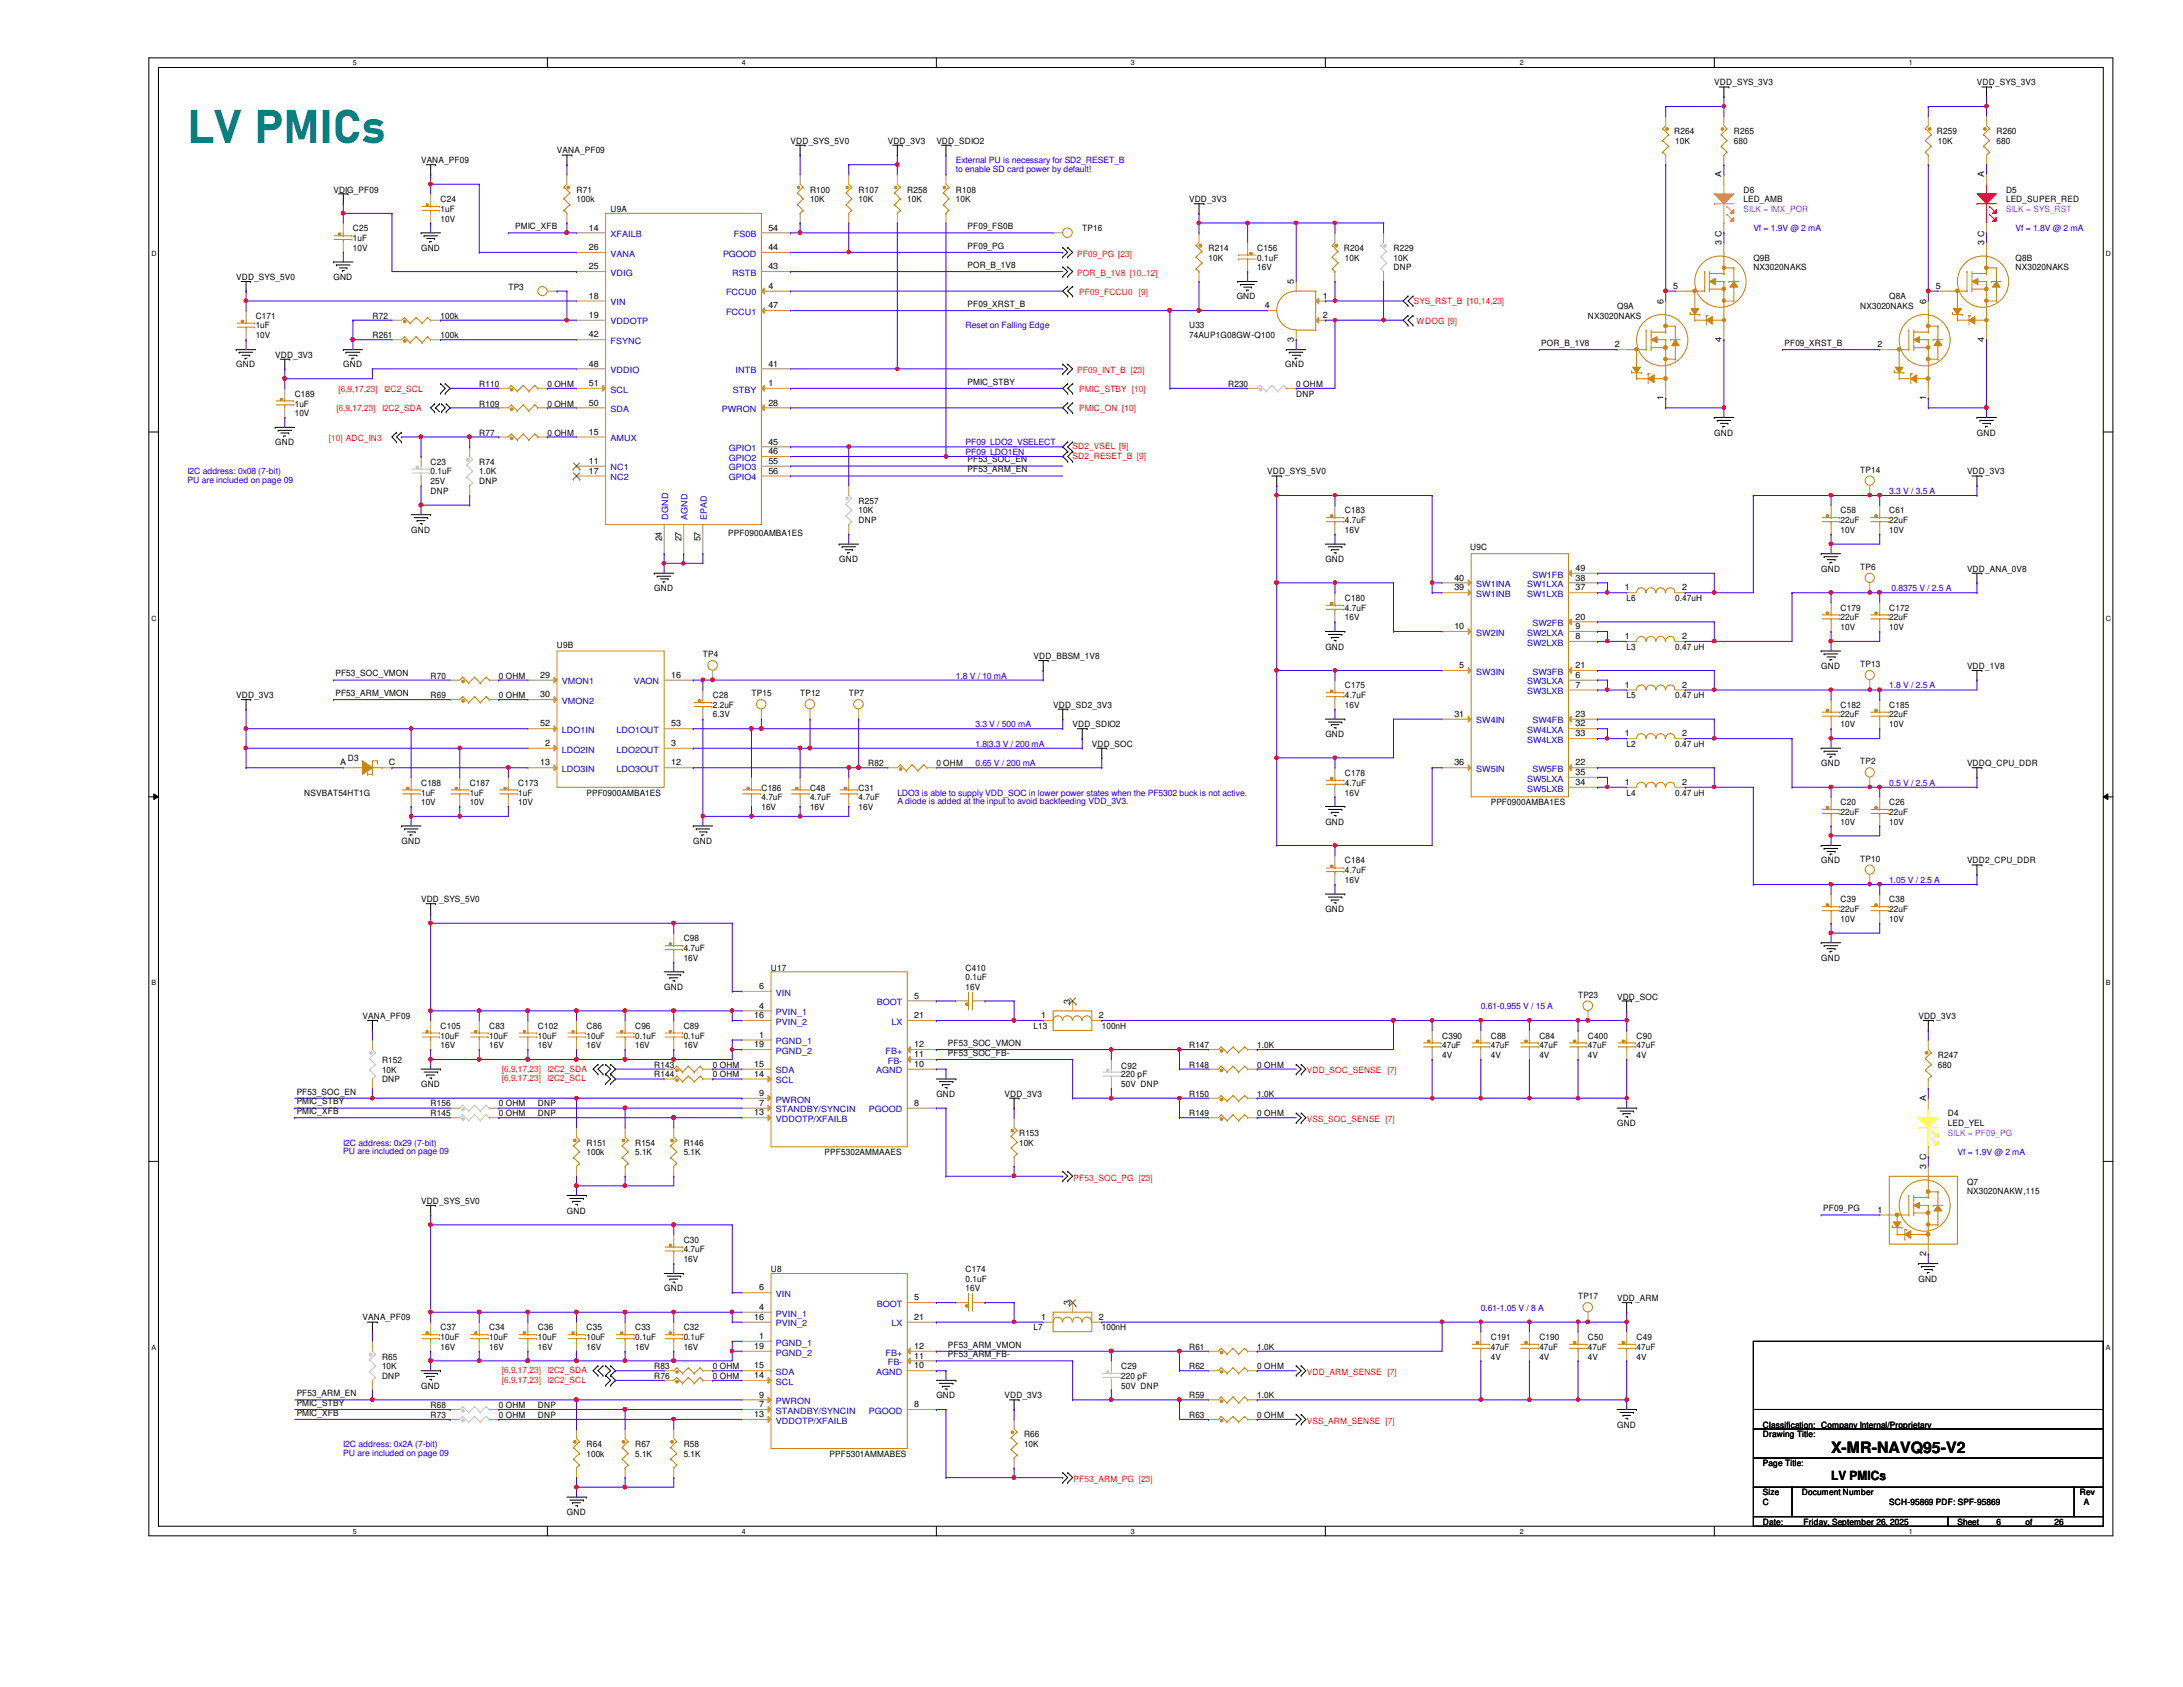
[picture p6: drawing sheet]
<svg xmlns="http://www.w3.org/2000/svg" width="279mm" height="216mm" viewBox="0 0 279 216" stroke-linecap="round" stroke-linejoin="round" font-family="sans-serif">
<defs><g id="words">
<text font-size="6" fill="#008080" x="24" y="18.3">LV PMICs</text>
<text font-size="2" x="234.4" y="186">X-MR-NAVQ95-V2</text>
<text font-size="1.6" x="234.4" y="189.4">LV PMICs</text>
<g font-size="1.1">
<text x="219.4" y="10.9">VDD_SYS_3V3</text>
<text x="253" y="10.9">VDD_SYS_3V3</text>
<text x="214.3" y="17.1">R264</text>
<text x="221.9" y="17.1">R265</text>
<text x="247.9" y="17.1">R259</text>
<text x="255.5" y="17.1">R260</text>
<text x="53.9" y="20.9">VANA_PF09</text>
<text x="71.3" y="19.6">VANA_PF09</text>
<text x="101.2" y="18.4">VDD_SYS_5V0</text>
<text x="113.6" y="18.4">VDD_3V3</text>
<text x="119.8" y="18.4">VDD_SDIO2</text>
<text x="214.4" y="18.4">10K</text>
<text x="220.3" y="22.7" transform="rotate(-90 220.3 22.7)">A</text>
<text x="221.9" y="18.4">680</text>
<text x="248" y="18.4">10K</text>
<text x="254" y="22.7" transform="rotate(-90 254 22.7)">A</text>
<text x="255.5" y="18.4">680</text>
<text x="42.7" y="24.6">VDIG_PF09</text>
<text x="45.2" y="29.6">C25</text>
<text x="56.4" y="25.9">C24</text>
<text x="56.4" y="27.1">1uF</text>
<text x="56.4" y="28.4">10V</text>
<text x="66" y="29.3">PMIC_XFB</text>
<text x="73.8" y="24.6">R71</text>
<text x="73.8" y="25.9">100k</text>
<text x="75.4" y="29.5">14</text>
<text x="78.1" y="27.1">U9A</text>
<text x="98.3" y="29.5">54</text>
<text x="103.7" y="24.6">R100</text>
<text x="103.7" y="25.9">10K</text>
<text x="109.9" y="24.6">R107</text>
<text x="109.9" y="25.9">10K</text>
<text x="116.1" y="24.6">R258</text>
<text x="116.1" y="25.9">10K</text>
<text x="122.3" y="24.6">R108</text>
<text x="122.3" y="25.9">10K</text>
<text x="123.8" y="29.3">PF09_FS0B</text>
<text x="138.5" y="29.6">TP16</text>
<text x="152.2" y="25.9">VDD_3V3</text>
<text x="223.1" y="24.6">D6</text>
<text x="223.1" y="25.9">LED_AMB</text>
<text x="256.8" y="24.6">D5</text>
<text x="256.8" y="25.9">LED_SUPER_RED</text>
<text x="30.2" y="35.8">VDD_SYS_5V0</text>
<text x="42.7" y="35.8">GND</text>
<text x="45.2" y="30.9">1uF</text>
<text x="45.2" y="32.1">10V</text>
<text x="53.9" y="32.1">GND</text>
<text x="75.4" y="32">26</text>
<text x="75.4" y="34.5">25</text>
<text x="98.3" y="32">44</text>
<text x="98.3" y="34.5">43</text>
<text x="123.8" y="34.3">POR_B_1V8</text>
<text x="123.8" y="31.8">PF09_PG</text>
<text x="154.7" y="32.1">R214</text>
<text x="154.7" y="33.4">10K</text>
<text x="160.9" y="32.1">C156</text>
<text x="160.9" y="33.4">0.1uF</text>
<text x="160.9" y="34.6">16V</text>
<text x="172" y="32.1">R204</text>
<text x="172.1" y="33.4">10K</text>
<text x="178.4" y="32.1">R229</text>
<text x="178.4" y="33.4">10K</text>
<text x="178.4" y="34.6">DNP</text>
<text x="220.3" y="31.4" transform="rotate(-90 220.3 31.4)">3 C</text>
<text x="224.4" y="33.4">Q9B</text>
<text x="224.4" y="34.6">NX3020NAKS</text>
<text x="254" y="31.4" transform="rotate(-90 254 31.4)">3 C</text>
<text x="258" y="33.4">Q8B</text>
<text x="258" y="34.6">NX3020NAKS</text>
<text x="32.7" y="40.8">C171</text>
<text x="47.7" y="40.8">R72</text>
<text x="56.4" y="40.8">100k</text>
<text x="65.1" y="37.1">TP3</text>
<text x="75.4" y="40.7">19</text>
<text x="75.4" y="38.2">18</text>
<text x="98.3" y="37">4</text>
<text x="98.3" y="39.5">47</text>
<text x="123.8" y="39.3">PF09_XRST_B</text>
<text x="158.3" y="38.3">GND</text>
<text x="161.9" y="39.5">4</text>
<text x="165.6" y="36.4" transform="rotate(-90 165.6 36.4)">5</text>
<text x="169.3" y="40.7">2</text>
<text x="169.3" y="38.2">1</text>
<text x="203.2" y="40.8">NX3020NAKS</text>
<text x="207" y="39.6">Q9A</text>
<text x="212.9" y="38.9" transform="rotate(-90 212.9 38.9)">6</text>
<text x="214.2" y="37">5</text>
<text x="238.1" y="39.6">NX3020NAKS</text>
<text x="241.8" y="38.3">Q8A</text>
<text x="246.5" y="38.9" transform="rotate(-90 246.5 38.9)">6</text>
<text x="247.8" y="37">5</text>
<text x="30.2" y="47">GND</text>
<text x="32.7" y="42">1uF</text>
<text x="32.7" y="43.3">10V</text>
<text x="35.2" y="45.8">VDD_3V3</text>
<text x="43.9" y="47">GND</text>
<text x="47.7" y="43.3">R261</text>
<text x="56.4" y="43.3">100k</text>
<text x="75.4" y="43.2">42</text>
<text x="75.4" y="46.9">48</text>
<text x="98.3" y="46.9">41</text>
<text x="152.2" y="42">U33</text>
<text x="152.2" y="43.3">74AUP1G08GW-Q100</text>
<text x="164.5" y="47">GND</text>
<text x="165.6" y="43.8" transform="rotate(-90 165.6 43.8)">3</text>
<text x="197.3" y="44.3">POR_B_1V8</text>
<text x="206.7" y="44.4">2</text>
<text x="220.3" y="43.8" transform="rotate(-90 220.3 43.8)">4</text>
<text x="228.4" y="44.3">PF09_XRST_B</text>
<text x="240.3" y="44.4">2</text>
<text x="254" y="43.8" transform="rotate(-90 254 43.8)">4</text>
<text x="37.7" y="50.8">C189</text>
<text x="37.7" y="52">1uF</text>
<text x="37.7" y="53.3">10V</text>
<text x="61.3" y="52">R109</text>
<text x="61.3" y="49.5">R110</text>
<text x="70.1" y="52">0 OHM</text>
<text x="70.1" y="49.5">0 OHM</text>
<text x="75.4" y="49.4">51</text>
<text x="75.4" y="51.9">50</text>
<text x="98.3" y="51.9">28</text>
<text x="98.3" y="49.4">1</text>
<text x="123.8" y="49.2">PMIC_STBY</text>
<text x="157.2" y="49.5">R230</text>
<text x="165.9" y="49.5">0 OHM</text>
<text x="165.9" y="50.8">DNP</text>
<text x="212.9" y="51.2" transform="rotate(-90 212.9 51.2)">1</text>
<text x="246.5" y="51.2" transform="rotate(-90 246.5 51.2)">1</text>
<text x="35.2" y="57">GND</text>
<text x="55.1" y="59.5">C23</text>
<text x="61.3" y="55.8">R77</text>
<text x="61.3" y="59.5">R74</text>
<text x="70.1" y="55.8">0 OHM</text>
<text x="75.4" y="59.4">11</text>
<text x="75.4" y="55.6">15</text>
<text x="98.3" y="56.9">45</text>
<text x="98.3" y="58.1">46</text>
<text x="98.3" y="59.4">55</text>
<text x="123.8" y="59.2">PF53_SOC_EN</text>
<text x="219.4" y="55.8">GND</text>
<text x="253" y="55.8">GND</text>
<text x="55.1" y="60.7">0.1uF</text>
<text x="55.1" y="63.2">DNP</text>
<text x="55.1" y="62">25V</text>
<text x="61.3" y="60.7">1.0K</text>
<text x="61.3" y="62">DNP</text>
<text x="75.4" y="60.6">17</text>
<text x="98.3" y="60.6">56</text>
<text x="109.9" y="64.5">R257</text>
<text x="109.9" y="65.7">10K</text>
<text x="123.8" y="60.5">PF53_ARM_EN</text>
<text x="162.2" y="60.7">VDD_SYS_5V0</text>
<text x="172.1" y="65.7">C183</text>
<text x="235.6" y="65.7">C58</text>
<text x="238.1" y="60.5">TP14</text>
<text x="241.8" y="65.7">C61</text>
<text x="251.8" y="60.7">VDD_3V3</text>
<text x="52.6" y="68.2">GND</text>
<text x="84.7" y="69.3" transform="rotate(-90 84.7 69.3)">24</text>
<text x="87.2" y="69.3" transform="rotate(-90 87.2 69.3)">27</text>
<text x="89.7" y="69.3" transform="rotate(-90 89.7 69.3)">57</text>
<text x="93.2" y="68.6">PPF0900AMBA1ES</text>
<text x="107.4" y="71.9">GND</text>
<text x="109.9" y="66.9">DNP</text>
<text x="169.6" y="71.9">GND</text>
<text x="172.1" y="66.9">4.7uF</text>
<text x="172.1" y="68.2">16V</text>
<text x="188.2" y="70.4">U9C</text>
<text x="235.6" y="66.9">22uF</text>
<text x="235.6" y="68.2">10V</text>
<text x="241.8" y="66.9">22uF</text>
<text x="241.8" y="68.2">10V</text>
<text x="83.7" y="75.6">GND</text>
<text x="172.1" y="76.9">C180</text>
<text x="186.1" y="74.3">40</text>
<text x="186.1" y="75.6">39</text>
<text x="201.6" y="73.1">49</text>
<text x="201.6" y="74.3">38</text>
<text x="201.6" y="75.6">37</text>
<text x="207.9" y="75.6">1</text>
<text x="208.2" y="76.9">L6</text>
<text x="214.4" y="76.9">0.47uH</text>
<text x="215.3" y="75.6">2</text>
<text x="233.1" y="73.2">GND</text>
<text x="238.1" y="72.9">TP6</text>
<text x="251.8" y="73.2">VDD_ANA_0V8</text>
<text x="71.3" y="82.9">U9B</text>
<text x="169.6" y="83.1">GND</text>
<text x="172.1" y="78.1">4.7uF</text>
<text x="172.1" y="79.4">16V</text>
<text x="186.1" y="80.5">10</text>
<text x="201.6" y="79.3">20</text>
<text x="201.6" y="80.5">9</text>
<text x="201.6" y="81.8">8</text>
<text x="207.9" y="81.8">1</text>
<text x="208.2" y="83.1">L3</text>
<text x="214.4" y="83.1">0.47 uH</text>
<text x="215.3" y="81.8">2</text>
<text x="235.6" y="78.1">C179</text>
<text x="235.6" y="79.4">22uF</text>
<text x="235.6" y="80.6">10V</text>
<text x="241.8" y="78.1">C172</text>
<text x="241.8" y="79.4">22uF</text>
<text x="241.8" y="80.6">10V</text>
<text x="30.2" y="89.4">VDD_3V3</text>
<text x="42.9" y="86.6">PF53_SOC_VMON</text>
<text x="42.9" y="89.1">PF53_ARM_VMON</text>
<text x="55.1" y="86.9">R70</text>
<text x="55.1" y="89.4">R69</text>
<text x="63.8" y="86.9">0 OHM</text>
<text x="63.8" y="89.4">0 OHM</text>
<text x="69.1" y="86.7">29</text>
<text x="69.1" y="89.2">30</text>
<text x="85.9" y="86.7">16</text>
<text x="90" y="84.1">TP4</text>
<text x="91.2" y="89.4">C28</text>
<text x="96.2" y="89.1">TP15</text>
<text x="102.4" y="89.1">TP12</text>
<text x="108.6" y="89.1">TP7</text>
<text x="132.3" y="84.4">VDD_BBSM_1V8</text>
<text x="172.1" y="88.1">C175</text>
<text x="172.1" y="89.4">4.7uF</text>
<text x="186.8" y="85.5">5</text>
<text x="201.6" y="85.5">21</text>
<text x="201.6" y="86.7">6</text>
<text x="201.6" y="88">7</text>
<text x="207.9" y="88">1</text>
<text x="208.2" y="89.4">L5</text>
<text x="214.4" y="89.4">0.47 uH</text>
<text x="215.3" y="88">2</text>
<text x="233.1" y="85.6">GND</text>
<text x="238.1" y="85.4">TP13</text>
<text x="251.8" y="85.6">VDD_1V8</text>
<text x="69.1" y="93">52</text>
<text x="69.8" y="95.5">2</text>
<text x="85.9" y="93">53</text>
<text x="85.9" y="95.5">3</text>
<text x="91.2" y="90.6">2.2uF</text>
<text x="91.2" y="91.8">6.3V</text>
<text x="134.8" y="90.6">VDD_SD2_3V3</text>
<text x="137.3" y="93.1">VDD_SDIO2</text>
<text x="139.7" y="95.6">VDD_SOC</text>
<text x="169.6" y="94.3">GND</text>
<text x="172.1" y="90.6">16V</text>
<text x="186.1" y="91.7">31</text>
<text x="201.6" y="91.7">23</text>
<text x="201.6" y="93">32</text>
<text x="201.6" y="94.2">33</text>
<text x="207.9" y="94.2">1</text>
<text x="208.2" y="95.6">L2</text>
<text x="214.4" y="95.6">0.47 uH</text>
<text x="215.3" y="94.2">2</text>
<text x="235.6" y="90.6">C182</text>
<text x="235.6" y="91.8">22uF</text>
<text x="235.6" y="93.1">10V</text>
<text x="241.8" y="90.6">C185</text>
<text x="241.8" y="91.8">22uF</text>
<text x="241.8" y="93.1">10V</text>
<text x="38.9" y="101.8">NSVBAT54HT1G</text>
<text x="43.5" y="98">A</text>
<text x="44.5" y="97.5">D3</text>
<text x="49.8" y="98">C</text>
<text x="53.9" y="100.5">C188</text>
<text x="53.9" y="101.8">1uF</text>
<text x="60.1" y="100.5">C187</text>
<text x="60.1" y="101.8">1uF</text>
<text x="66.3" y="100.5">C173</text>
<text x="66.3" y="101.8">1uF</text>
<text x="69.1" y="98">13</text>
<text x="75.1" y="101.8">PPF0900AMBA1ES</text>
<text x="85.9" y="98">12</text>
<text x="97.5" y="101.2">C186</text>
<text x="103.7" y="101.2">C48</text>
<text x="109.9" y="101.2">C31</text>
<text x="111.1" y="98">R82</text>
<text x="119.8" y="98">0 OHM</text>
<text x="172.1" y="99.3">C178</text>
<text x="172.1" y="100.5">4.7uF</text>
<text x="172.1" y="101.8">16V</text>
<text x="186.1" y="98">36</text>
<text x="201.6" y="98">22</text>
<text x="201.6" y="99.2">35</text>
<text x="201.6" y="100.5">34</text>
<text x="207.9" y="100.5">1</text>
<text x="208.2" y="101.8">L4</text>
<text x="214.4" y="101.8">0.47 uH</text>
<text x="215.3" y="100.5">2</text>
<text x="233.1" y="98">GND</text>
<text x="238.1" y="97.8">TP2</text>
<text x="251.8" y="98">VDDQ_CPU_DDR</text>
<text x="53.9" y="103">10V</text>
<text x="60.1" y="103">10V</text>
<text x="66.3" y="103">10V</text>
<text x="97.5" y="102.4">4.7uF</text>
<text x="97.5" y="103.7">16V</text>
<text x="103.7" y="102.4">4.7uF</text>
<text x="103.7" y="103.7">16V</text>
<text x="109.9" y="102.4">4.7uF</text>
<text x="109.9" y="103.7">16V</text>
<text x="169.6" y="105.5">GND</text>
<text x="190.8" y="103">PPF0900AMBA1ES</text>
<text x="235.6" y="103">C20</text>
<text x="235.6" y="104.3">22uF</text>
<text x="235.6" y="105.5">10V</text>
<text x="241.8" y="103">C26</text>
<text x="241.8" y="104.3">22uF</text>
<text x="241.8" y="105.5">10V</text>
<text x="51.4" y="108">GND</text>
<text x="88.7" y="108">GND</text>
<text x="172.1" y="110.5">C184</text>
<text x="172.1" y="111.8">4.7uF</text>
<text x="172.1" y="113">16V</text>
<text x="233.1" y="110.5">GND</text>
<text x="238.1" y="110.3">TP10</text>
<text x="251.8" y="110.5">VDD2_CPU_DDR</text>
<text x="53.9" y="115.5">VDD_SYS_5V0</text>
<text x="169.6" y="116.7">GND</text>
<text x="235.6" y="115.5">C39</text>
<text x="235.6" y="116.7">22uF</text>
<text x="235.6" y="118">10V</text>
<text x="241.8" y="115.5">C38</text>
<text x="241.8" y="116.7">22uF</text>
<text x="241.8" y="118">10V</text>
<text x="87.5" y="120.5">C98</text>
<text x="87.5" y="121.7">4.7uF</text>
<text x="87.5" y="122.9">16V</text>
<text x="98.7" y="124.2">U17</text>
<text x="123.6" y="124.2">C410</text>
<text x="123.6" y="125.4">0.1uF</text>
<text x="233.1" y="122.9">GND</text>
<text x="46.4" y="130.4">VANA_PF09</text>
<text x="56.4" y="131.7">C105</text>
<text x="62.6" y="131.7">C83</text>
<text x="68.8" y="131.7">C102</text>
<text x="75.1" y="131.7">C86</text>
<text x="81.3" y="131.7">C96</text>
<text x="85" y="126.7">GND</text>
<text x="87.5" y="131.7">C89</text>
<text x="96.5" y="130.3">16</text>
<text x="97.2" y="126.6">6</text>
<text x="97.2" y="129.1">4</text>
<text x="117" y="130.3">21</text>
<text x="117" y="127.8">5</text>
<text x="123.6" y="126.7">16V</text>
<text x="132.3" y="131.7">L13</text>
<text x="133.3" y="130.3">1</text>
<text x="137" y="128.5" transform="rotate(-90 137 128.5)">3</text>
<text x="140.6" y="130.3">2</text>
<text x="141" y="131.7">100nH</text>
<text x="202" y="127.7">TP23</text>
<text x="207" y="127.9">VDD_SOC</text>
<text x="245.5" y="130.4">VDD_3V3</text>
<text x="48.9" y="136">R152</text>
<text x="48.9" y="137.3">10K</text>
<text x="56.4" y="132.9">10uF</text>
<text x="56.4" y="134.2">16V</text>
<text x="62.6" y="132.9">10uF</text>
<text x="62.6" y="134.2">16V</text>
<text x="68.8" y="132.9">10uF</text>
<text x="68.8" y="134.2">16V</text>
<text x="75.1" y="132.9">10uF</text>
<text x="75.1" y="134.2">16V</text>
<text x="81.3" y="132.9">0.1uF</text>
<text x="81.3" y="134.2">16V</text>
<text x="83.7" y="137.9">R144</text>
<text x="83.7" y="136.7">R143</text>
<text x="87.5" y="132.9">0.1uF</text>
<text x="87.5" y="134.2">16V</text>
<text x="91.2" y="137.9">0 OHM</text>
<text x="91.2" y="136.7">0 OHM</text>
<text x="96.5" y="136.5">15</text>
<text x="96.5" y="137.8">14</text>
<text x="96.5" y="134">19</text>
<text x="97.2" y="132.8">1</text>
<text x="117" y="134">12</text>
<text x="117" y="135.3">11</text>
<text x="117" y="136.5">10</text>
<text x="121.3" y="133.9">PF53_SOC_VMON</text>
<text x="121.3" y="135.1">PF53_SOC_FB-</text>
<text x="143.5" y="136.8">C92</text>
<text x="143.5" y="137.9">220 pF</text>
<text x="152.2" y="134.2">R147</text>
<text x="152.2" y="136.7">R148</text>
<text x="160.9" y="134.2">1.0K</text>
<text x="160.9" y="136.7">0 OHM</text>
<text x="184.6" y="132.9">C390</text>
<text x="184.6" y="134.2">47uF</text>
<text x="184.6" y="135.4">4V</text>
<text x="190.8" y="132.9">C88</text>
<text x="190.8" y="134.2">47uF</text>
<text x="190.8" y="135.4">4V</text>
<text x="197" y="132.9">C84</text>
<text x="197" y="134.2">47uF</text>
<text x="197" y="135.4">4V</text>
<text x="203.2" y="132.9">C400</text>
<text x="203.2" y="134.2">47uF</text>
<text x="203.2" y="135.4">4V</text>
<text x="209.5" y="132.9">C90</text>
<text x="209.5" y="134.2">47uF</text>
<text x="209.5" y="135.4">4V</text>
<text x="248" y="135.4">R247</text>
<text x="248" y="136.7">680</text>
<text x="38" y="140.1">PF53_SOC_EN</text>
<text x="38" y="141.4">PMIC_STBY</text>
<text x="38" y="142.6">PMIC_XFB</text>
<text x="48.9" y="138.5">DNP</text>
<text x="53.9" y="139.1">GND</text>
<text x="55.1" y="142.9">R145</text>
<text x="55.1" y="141.6">R156</text>
<text x="63.8" y="142.9">0 OHM</text>
<text x="63.8" y="141.6">0 OHM</text>
<text x="68.8" y="142.9">DNP</text>
<text x="68.8" y="141.6">DNP</text>
<text x="96.5" y="142.7">13</text>
<text x="97.2" y="140.2">9</text>
<text x="97.2" y="141.5">7</text>
<text x="117" y="141.5">8</text>
<text x="119.8" y="140.4">GND</text>
<text x="128.6" y="140.4">VDD_3V3</text>
<text x="143.5" y="139.1">50V DNP</text>
<text x="152.2" y="142.9">R149</text>
<text x="152.2" y="140.4">R150</text>
<text x="160.9" y="142.9">0 OHM</text>
<text x="160.9" y="140.4">1.0K</text>
<text x="246.5" y="140.9" transform="rotate(-90 246.5 140.9)">A</text>
<text x="249.3" y="142.9">D4</text>
<text x="75.1" y="146.6">R151</text>
<text x="75.1" y="147.8">100k</text>
<text x="81.3" y="146.6">R154</text>
<text x="81.3" y="147.8">5.1K</text>
<text x="87.5" y="146.6">R146</text>
<text x="87.5" y="147.8">5.1K</text>
<text x="105.5" y="147.8">PPF5302AMMAAES</text>
<text x="130.4" y="145.4">R153</text>
<text x="130.4" y="146.6">10K</text>
<text x="207" y="144.1">GND</text>
<text x="246.5" y="149.6" transform="rotate(-90 246.5 149.6)">3 C</text>
<text x="249.3" y="144.1">LED_YEL</text>
<text x="53.9" y="154.1">VDD_SYS_5V0</text>
<text x="72.6" y="155.3">GND</text>
<text x="233.3" y="155">PF09_PG</text>
<text x="240.3" y="155.2">1</text>
<text x="251.8" y="151.6">Q7</text>
<text x="251.8" y="152.8">NX3020NAKW,115</text>
<text x="87.5" y="159">C30</text>
<text x="87.5" y="160.3">4.7uF</text>
<text x="87.5" y="161.5">16V</text>
<text x="246.5" y="160.7" transform="rotate(-90 246.5 160.7)">2</text>
<text x="85" y="165.3">GND</text>
<text x="97.2" y="165.1">6</text>
<text x="97.2" y="167.6">4</text>
<text x="98.7" y="162.8">U8</text>
<text x="117" y="166.4">5</text>
<text x="123.6" y="162.8">C174</text>
<text x="123.6" y="164">0.1uF</text>
<text x="123.6" y="165.3">16V</text>
<text x="137" y="167" transform="rotate(-90 137 167)">3</text>
<text x="202" y="166.3">TP17</text>
<text x="207" y="166.5">VDD_ARM</text>
<text x="245.5" y="164">GND</text>
<text x="46.4" y="169">VANA_PF09</text>
<text x="48.9" y="174">R65</text>
<text x="56.4" y="170.3">C37</text>
<text x="56.4" y="171.5">10uF</text>
<text x="56.4" y="172.7">16V</text>
<text x="62.6" y="170.3">C34</text>
<text x="62.6" y="171.5">10uF</text>
<text x="62.6" y="172.7">16V</text>
<text x="68.8" y="170.3">C36</text>
<text x="68.8" y="171.5">10uF</text>
<text x="68.8" y="172.7">16V</text>
<text x="75.1" y="170.3">C35</text>
<text x="75.1" y="171.5">10uF</text>
<text x="75.1" y="172.7">16V</text>
<text x="81.3" y="170.3">C33</text>
<text x="81.3" y="171.5">0.1uF</text>
<text x="81.3" y="172.7">16V</text>
<text x="87.5" y="170.3">C32</text>
<text x="87.5" y="171.5">0.1uF</text>
<text x="87.5" y="172.7">16V</text>
<text x="96.5" y="172.6">19</text>
<text x="96.5" y="168.9">16</text>
<text x="97.2" y="171.4">1</text>
<text x="117" y="168.9">21</text>
<text x="117" y="172.6">12</text>
<text x="117" y="173.9">11</text>
<text x="121.3" y="172.5">PF53_ARM_VMON</text>
<text x="121.3" y="173.7">PF53_ARM_FB-</text>
<text x="132.3" y="170.3">L7</text>
<text x="133.3" y="168.9">1</text>
<text x="140.6" y="168.9">2</text>
<text x="141" y="170.3">100nH</text>
<text x="152.2" y="172.7">R61</text>
<text x="160.9" y="172.7">1.0K</text>
<text x="190.8" y="171.5">C191</text>
<text x="190.8" y="172.7">47uF</text>
<text x="190.8" y="174">4V</text>
<text x="197" y="171.5">C190</text>
<text x="197" y="172.7">47uF</text>
<text x="197" y="174">4V</text>
<text x="203.2" y="171.5">C50</text>
<text x="203.2" y="172.7">47uF</text>
<text x="203.2" y="174">4V</text>
<text x="209.5" y="171.5">C49</text>
<text x="209.5" y="172.7">47uF</text>
<text x="209.5" y="174">4V</text>
<text x="38" y="178.7">PF53_ARM_EN</text>
<text x="38" y="179.9">PMIC_STBY</text>
<text x="48.9" y="175.2">10K</text>
<text x="48.9" y="176.5">DNP</text>
<text x="53.9" y="177.7">GND</text>
<text x="83.7" y="175.2">R83</text>
<text x="83.7" y="176.5">R76</text>
<text x="91.2" y="175.2">0 OHM</text>
<text x="91.2" y="176.5">0 OHM</text>
<text x="96.5" y="175.1">15</text>
<text x="96.5" y="176.4">14</text>
<text x="97.2" y="178.9">9</text>
<text x="117" y="175.1">10</text>
<text x="119.8" y="178.9">GND</text>
<text x="128.6" y="178.9">VDD_3V3</text>
<text x="143.5" y="175.2">C29</text>
<text x="143.5" y="176.5">220 pF</text>
<text x="143.5" y="177.7">50V DNP</text>
<text x="152.2" y="178.9">R59</text>
<text x="152.2" y="175.2">R62</text>
<text x="160.9" y="178.9">1.0K</text>
<text x="160.9" y="175.2">0 OHM</text>
<text x="38" y="181.2">PMIC_XFB</text>
<text x="55.1" y="180.2">R68</text>
<text x="55.1" y="181.4">R73</text>
<text x="63.8" y="180.2">0 OHM</text>
<text x="63.8" y="181.4">0 OHM</text>
<text x="68.8" y="180.2">DNP</text>
<text x="68.8" y="181.4">DNP</text>
<text x="75.1" y="185.2">R64</text>
<text x="81.3" y="185.2">R67</text>
<text x="87.5" y="185.2">R58</text>
<text x="96.5" y="181.4">13</text>
<text x="97.2" y="180.1">7</text>
<text x="117" y="180.1">8</text>
<text x="131.1" y="183.9">R66</text>
<text x="131.1" y="185.2">10K</text>
<text x="152.2" y="181.4">R63</text>
<text x="160.9" y="181.4">0 OHM</text>
<text x="207" y="182.7">GND</text>
<text x="225.6" y="183.9">Drawing Title:</text>
<text x="225.6" y="182.7">Classification: Company Internal/Proprietary</text>
<text x="75.1" y="186.4">100k</text>
<text x="81.3" y="186.4">5.1K</text>
<text x="87.5" y="186.4">5.1K</text>
<text x="106.2" y="186.4">PPF5301AMMABES</text>
<text x="225.6" y="187.7">Page Title:</text>
<text x="225.6" y="191.4">Size</text>
<text x="230.6" y="191.4">Document Number</text>
<text x="266.2" y="191.4">Rev</text>
<text x="72.6" y="193.9">GND</text>
<text x="225.6" y="195.2">Date:</text>
<text x="225.6" y="192.7">C</text>
<text x="230.8" y="195.2">Friday, September 26, 2025</text>
<text x="241.8" y="192.7">SCH-95869 PDF: SPF-95869</text>
<text x="250.5" y="195.2">Sheet</text>
<text x="255.5" y="195.2">6</text>
<text x="259.2" y="195.2">of</text>
<text x="263" y="195.2">26</text>
<text x="266.7" y="192.7">A</text>
</g>
<g font-size="1.1" fill="#00f">
<text x="122.3" y="20.9">External PU is necessary for SD2_RESET_B</text>
<text x="122.3" y="22.1">to enable SD card power by default!</text>
<text x="224.4" y="29.6">Vf = 1.9V @ 2 mA</text>
<text x="258" y="29.6">Vf = 1.8V @ 2 mA</text>
<text x="123.6" y="42">Reset on Falling Edge</text>
<text x="123.6" y="57">PF09_LDO2_VSELECT</text>
<text x="123.6" y="58.3">PF09_LDO1EN</text>
<text x="24" y="60.7">I2C address: 0x08 (7-bit)</text>
<text x="24" y="61.8">PU are included on page 09</text>
<text x="241.8" y="63.2">3.3 V / 3.5 A</text>
<text x="242.1" y="75.6">0.8375 V / 2.5 A</text>
<text x="122.3" y="86.9">1.8 V / 10 mA</text>
<text x="241.8" y="88.1">1.8 V / 2.5 A</text>
<text x="124.8" y="93.1">3.3 V / 500 mA</text>
<text x="124.8" y="95.6">1.8|3.3 V / 200 mA</text>
<text x="114.9" y="101.8">LDO3 is able to supply VDD_SOC in lower power states when the PF5302 buck is not active.</text>
<text x="124.8" y="98">0.65 V / 200 mA</text>
<text x="241.8" y="100.5">0.5 V / 2.5 A</text>
<text x="114.9" y="103">A diode is added at the input to avoid backfeeding VDD_3V3.</text>
<text x="241.8" y="113">1.05 V / 2.5 A</text>
<text x="189.5" y="129.2">0.61-0.955 V / 15 A</text>
<text x="43.9" y="146.6">I2C address: 0x29 (7-bit)</text>
<text x="43.9" y="147.7">PU are included on page 09</text>
<text x="250.5" y="147.8">Vf = 1.9V @ 2 mA</text>
<text x="189.5" y="167.8">0.61-1.05 V / 8 A</text>
<text x="43.9" y="185.2">I2C address: 0x2A (7-bit)</text>
<text x="43.9" y="186.3">PU are included on page 09</text>
</g>
<g font-size="1.1" fill="#f0f">
<text x="223.1" y="27.1">SILK = IMX_POR</text>
<text x="256.8" y="27.1">SILK = SYS_RST</text>
<text x="249.3" y="145.4">SILK = PF09_PG</text>
</g>
<g font-size="1.1" fill="#00c">
<text x="78.1" y="32.9">VANA</text>
<text x="78.1" y="35.3">VDIG</text>
<text x="78.1" y="30.4">XFAILB</text>
<text x="92.5" y="32.9">PGOOD</text>
<text x="93.7" y="35.3">RSTB</text>
<text x="93.9" y="30.4">FS0B</text>
<text x="78.1" y="41.5">VDDOTP</text>
<text x="78.1" y="39.1">VIN</text>
<text x="92.9" y="37.8">FCCU0</text>
<text x="92.9" y="40.3">FCCU1</text>
<text x="78.1" y="44">FSYNC</text>
<text x="78.1" y="47.8">VDDIO</text>
<text x="94.1" y="47.8">INTB</text>
<text x="78.1" y="50.2">SCL</text>
<text x="78.1" y="52.7">SDA</text>
<text x="92.4" y="52.7">PWRON</text>
<text x="93.8" y="50.2">STBY</text>
<text x="78.1" y="56.5">AMUX</text>
<text x="93.3" y="57.7">GPIO1</text>
<text x="93.3" y="59">GPIO2</text>
<text x="78.1" y="60.2">NC1</text>
<text x="78.1" y="61.5">NC2</text>
<text x="93.3" y="60.2">GPIO3</text>
<text x="93.3" y="61.5">GPIO4</text>
<text x="85.5" y="66.5" transform="rotate(-90 85.5 66.5)">DGND</text>
<text x="88" y="66.5" transform="rotate(-90 88 66.5)">AGND</text>
<text x="90.5" y="66.5" transform="rotate(-90 90.5 66.5)">EPAD</text>
<text x="188.9" y="75.1">SW1INA</text>
<text x="188.9" y="76.4">SW1INB</text>
<text x="195.5" y="75.1">SW1LXA</text>
<text x="195.5" y="76.4">SW1LXB</text>
<text x="196.1" y="73.9">SW1FB</text>
<text x="188.9" y="81.4">SW2IN</text>
<text x="195.5" y="81.4">SW2LXA</text>
<text x="195.5" y="82.6">SW2LXB</text>
<text x="196.1" y="80.1">SW2FB</text>
<text x="71.9" y="87.6">VMON1</text>
<text x="81.1" y="87.6">VAON</text>
<text x="188.9" y="86.4">SW3IN</text>
<text x="195.5" y="87.6">SW3LXA</text>
<text x="195.5" y="88.9">SW3LXB</text>
<text x="196.1" y="86.4">SW3FB</text>
<text x="71.9" y="93.8">LDO1IN</text>
<text x="71.9" y="90.1">VMON2</text>
<text x="78.9" y="93.8">LDO1OUT</text>
<text x="188.9" y="92.6">SW4IN</text>
<text x="195.5" y="93.8">SW4LXA</text>
<text x="195.5" y="95.1">SW4LXB</text>
<text x="196.1" y="92.6">SW4FB</text>
<text x="71.9" y="96.3">LDO2IN</text>
<text x="71.9" y="98.8">LDO3IN</text>
<text x="78.9" y="96.3">LDO2OUT</text>
<text x="78.9" y="98.8">LDO3OUT</text>
<text x="188.9" y="98.8">SW5IN</text>
<text x="195.5" y="100">SW5LXA</text>
<text x="195.5" y="101.3">SW5LXB</text>
<text x="196.1" y="98.8">SW5FB</text>
<text x="99.3" y="127.4">VIN</text>
<text x="99.3" y="129.9">PVIN_1</text>
<text x="99.3" y="131.1">PVIN_2</text>
<text x="112.2" y="128.7">BOOT</text>
<text x="114.1" y="131.1">LX</text>
<text x="99.3" y="137.4">SDA</text>
<text x="99.3" y="133.6">PGND_1</text>
<text x="99.3" y="134.9">PGND_2</text>
<text x="112.1" y="137.4">AGND</text>
<text x="113.3" y="134.9">FB+</text>
<text x="113.6" y="136.1">FB-</text>
<text x="99.3" y="141.1">PWRON</text>
<text x="99.3" y="138.6">SCL</text>
<text x="99.3" y="142.4">STANDBY/SYNCIN</text>
<text x="99.3" y="143.6">VDDOTP/XFAILB</text>
<text x="111.2" y="142.4">PGOOD</text>
<text x="99.3" y="166">VIN</text>
<text x="112.2" y="167.3">BOOT</text>
<text x="99.3" y="172.2">PGND_1</text>
<text x="99.3" y="168.5">PVIN_1</text>
<text x="99.3" y="173.5">PGND_2</text>
<text x="99.3" y="169.8">PVIN_2</text>
<text x="113.3" y="173.5">FB+</text>
<text x="114.1" y="169.8">LX</text>
<text x="99.3" y="179.7">PWRON</text>
<text x="99.3" y="176">SDA</text>
<text x="99.3" y="177.2">SCL</text>
<text x="112.1" y="176">AGND</text>
<text x="113.6" y="174.7">FB-</text>
<text x="99.3" y="180.9">STANDBY/SYNCIN</text>
<text x="99.3" y="182.2">VDDOTP/XFAILB</text>
<text x="111.2" y="180.9">PGOOD</text>
</g>
<g font-size="1.1" fill="#f00">
<text x="137.9" y="35.3">POR_B_1V8 [10..12]</text>
<text x="137.9" y="32.9">PF09_PG [23]</text>
<text x="138.1" y="37.7">PF09_FCCU0 [9]</text>
<text x="181" y="38.9">SYS_RST_B [10,14,23]</text>
<text x="181.3" y="41.4">WDOG [9]</text>
<text x="137.9" y="47.8">PF09_INT_B [23]</text>
<text x="43.1" y="52.6">[6,9,17,23]</text>
<text x="43.3" y="50.2">[6,9,17,23]</text>
<text x="48.9" y="52.6">I2C2_SDA</text>
<text x="49.1" y="50.2">I2C2_SCL</text>
<text x="138.1" y="50.2">PMIC_STBY [10]</text>
<text x="138.1" y="52.6">PMIC_ON [10]</text>
<text x="42.1" y="56.5">[10] ADC_IN3</text>
<text x="137.3" y="57.5">SD2_VSEL [9]</text>
<text x="137.3" y="58.7">SD2_RESET_B [9]</text>
<text x="64.2" y="137.2">[6,9,17,23]</text>
<text x="70.1" y="137.2">I2C2_SDA</text>
<text x="167.3" y="137.4">VDD_SOC_SENSE</text>
<text x="177.6" y="137.4">[7]</text>
<text x="64.2" y="138.4">[6,9,17,23]</text>
<text x="70.1" y="138.4">I2C2_SCL</text>
<text x="167.3" y="143.6">VSS_SOC_SENSE [7]</text>
<text x="137.4" y="151.1">PF53_SOC_PG [23]</text>
<text x="64.2" y="175.7">[6,9,17,23]</text>
<text x="64.2" y="177">[6,9,17,23]</text>
<text x="70.1" y="175.7">I2C2_SDA</text>
<text x="70.1" y="177">I2C2_SCL</text>
<text x="167.3" y="176">VDD_ARM_SENSE [7]</text>
<text x="167.3" y="182.2">VSS_ARM_SENSE [7]</text>
<text x="137.4" y="189.7">PF53_ARM_PG [23]</text>
</g>
<g font-size=".9">
<text x="45.2" y="8.3">5</text>
<text x="95" y="8.3">4</text>
<text x="144.7" y="8.3">3</text>
<text x="194.5" y="8.3">2</text>
<text x="244.3" y="8.3">1</text>
<text x="19.4" y="32.8">D</text>
<text x="269.5" y="32.8">D</text>
<text x="19.4" y="79.4">C</text>
<text x="269.5" y="79.4">C</text>
<text x="19.4" y="126.1">B</text>
<text x="269.5" y="126.1">B</text>
<text x="19.4" y="172.8">A</text>
<text x="269.5" y="172.8">A</text>
<text x="45.2" y="196.3">5</text>
<text x="95" y="196.3">4</text>
<text x="144.7" y="196.3">3</text>
<text x="194.5" y="196.3">2</text>
<text x="244.3" y="196.3">1</text>
</g>
</g></defs>
<path d="M19.1 7.4h251.3v189.2h-251.3zM20.3 8.6h248.9v186.7h-248.9z" fill="none" stroke="#000" stroke-width=".13"/>
<g fill="#fff">
<path d="M45.2 7.5h.5v1.1h-.5z"/>
<path d="M45.2 195.5h.5v1h-.5z"/>
</g>
<path d="M70.1 7.4v1.2M70.1 195.3v1.3" fill="none" stroke="#000" stroke-width=".13"/>
<g fill="#fff">
<path d="M95 7.5h.5v1.1h-.5z"/>
<path d="M95 195.5h.5v1h-.5z"/>
</g>
<path d="M119.8 7.4v1.2M119.8 195.3v1.3" fill="none" stroke="#000" stroke-width=".13"/>
<g fill="#fff">
<path d="M144.7 7.5h.5v1.1h-.5z"/>
<path d="M144.7 195.5h.5v1h-.5z"/>
</g>
<path d="M169.6 7.4v1.2M169.6 195.3v1.3" fill="none" stroke="#000" stroke-width=".13"/>
<g fill="#fff">
<path d="M194.5 7.5h.5v1.1h-.5z"/>
<path d="M194.5 195.5h.5v1h-.5z"/>
</g>
<path d="M219.4 7.4v1.2M219.4 195.3v1.3" fill="none" stroke="#000" stroke-width=".13"/>
<g fill="#fff">
<path d="M244.3 7.5h.5v1.1h-.5z"/>
<path d="M244.3 195.5h.5v1h-.5z"/>
<path d="M19.4 32h.6v1h-.6z"/>
<path d="M269.5 32h.7v1h-.7z"/>
<path d="M19.4 78.6h.6v1h-.6z"/>
<path d="M269.5 78.6h.7v1h-.7z"/>
</g>
<path d="M19.1 55.3h1.2M269.2 55.3h1.2" fill="none" stroke="#000" stroke-width=".13"/>
<g fill="#fff">
<path d="M19.4 125.3h.6v1h-.6z"/>
<path d="M269.5 125.3h.6v1h-.6z"/>
</g>
<path d="M19.1 102h1.2M19.7 101.6l.6 .4-.6 .3zM269.2 102l.6-.4v.7zM269.2 102h1.2" fill="none" stroke="#000" stroke-width=".13"/>
<path d="M19.7 101.6l.6 .4-.6 .3zM269.2 102l.6-.4v.7z" fill="#000"/>
<g fill="#fff">
<path d="M19.4 172h.5v1h-.5z"/>
<path d="M269.5 172h.6v1h-.6z"/>
</g>
<g fill="none" stroke="#000" stroke-width=".13">
<path d="M71.9 19.9h1.3M72.6 19.9v1.2M73.2 19.9h.1M101.8 18.6h1.2M102.4 19.9h.1M102.4 18.6v1.3M103 18.6h.1M114.3 18.6h1.2M114.9 19.9h.1M114.9 18.6v1.3M115.5 18.6h.1M120.5 18.6h1.2"/>
<path d="M121.1 19.9h.1M121.1 18.6v1.3M121.7 18.6h.1M220 11.1h1.3M220.6 12.4h.1M220.6 11.1v1.3M221.3 11.1h.1M253.7 11.1h1.2M254.3 12.4h.1M254.3 11.1v1.3M254.9 11.1h.1M30.9 36h1.2"/>
<path d="M31.5 37.3h.1M31.5 36v1.3M32.1 36h.1M42.7 33.5h.1M42.7 33.5h2.5M43.1 33.9h.1M43.1 33.9h1.7M43.3 24.8h1.2M43.4 34.3h1M43.8 34.6h.1M43.8 34.6h.3M43.9 26.1h.1"/>
<path d="M43.9 24.8v1.3M44.4 34.3h.1M44.5 24.8h.1M53.9 29.8h.1M53.9 29.8h2.5M54.3 30.2h.1M54.3 30.2h1.7M54.5 21.1h1.3M54.6 30.5h1M55 30.9h.1M55 30.9h.2M55.1 22.3h.1"/>
<path d="M55.1 21.1v1.2M55.6 30.5h.1M55.8 21.1h.1M72.6 21.1h.1M136 34.2h.1M136 35.4h.1M136 31.7h.1M136 32.9h.1M136 34.2l.7 .6-.7 .6M136 31.7l.7 .6-.7 .6M136.7 34.2h.1M136.7 35.4h.1"/>
<path d="M136.7 36.7h.1M136.7 37.9h.1M136.7 31.7h.1M136.7 32.9h.1M136.7 34.2l.6 .6-.6 .6M136.7 36.7l-.7 .6 .7 .6M136.7 31.7l.6 .6-.6 .6M137.3 37.9h.1M137.3 36.7h.1M137.3 36.7l-.6 .6 .6 .6M152.8 26.1h1.3M153.5 27.3h.1"/>
<path d="M153.5 26.1v1.2M154.1 26.1h.1M158.4 36h.1M158.4 36h2.5M158.8 36.4h.1M158.8 36.4h1.7M159.2 36.7h1M159.6 37.1h.1M159.6 37.1h.2M160.2 36.7h.1M180.2 37.9h.1M180.2 39.1h.1"/>
<path d="M180.2 37.9l-.6 .6 .6 .6M180.8 39.1h.1M180.8 37.9h.1M180.8 37.9l-.6 .6 .6 .6M30.2 44.7h.1M30.2 44.7h2.5M30.6 45.1h.1M30.6 45.1h1.7M31 45.5h1M31.4 45.8h.1M31.4 45.8h.2M32 45.5h.1"/>
<path d="M35.2 54.7h.1M35.2 54.7h2.5M35.6 55.1h.1M35.6 55.1h1.7M35.9 46h1.2M35.9 55.4h1.1M36.3 55.8h.1M36.3 55.8h.3M36.4 47.2h.1M36.4 46v1.2M37 55.4h.1M37.1 46h.1"/>
<path d="M43.9 44.7h.1M43.9 44.7h2.5M44.3 45.1h.1M44.3 45.1h1.8M44.7 45.5h1M45 45.8h.1M45 45.8h.3M45.7 45.5h.1M50.8 55.3h.1M50.8 56.6h.1M50.8 55.3l-.6 .6 .6 .7M51.4 55.3h.1"/>
<path d="M51.4 56.6h.1M51.4 55.3l-.6 .6 .6 .7M55.6 52.7h.1M55.6 51.7h.1M55.6 51.7l-.5 .5 .5 .5M55.8 52.2h.1M55.8 52.2l.5 .5M56.3 51.7h.1M56.3 51.7l-.5 .5M56.4 50.3h.1M56.4 49.1h.1M56.4 49.1l.6 .6-.6 .6"/>
<path d="M56.5 51.7h.1M56.5 52.7h.1M56.5 51.7l.5 .5-.5 .5M57 49.1h.1M57 50.3h.1M57 49.1l.6 .6-.6 .6M57.1 51.7h.1M57.1 52.7h.1M57.1 51.7l.5 .5-.5 .5M136 46.6h.1M136 47.8h.1M136 46.6l.7 .6-.7 .6"/>
<path d="M136.7 46.6h.1M136.7 47.8h.1M136.7 49.1h.1M136.7 50.3h.1M136.7 51.6h.1M136.7 52.8h.1M136.7 57.8h.1M136.7 56.6h.1M136.7 59.1h.1M136.7 46.6l.6 .6-.6 .6M136.7 49.1l-.7 .6 .7 .6M136.7 51.6l-.7 .6 .7 .6"/>
<path d="M136.7 56.6l-.7 .6 .7 .6M136.7 57.8l-.7 .6 .7 .7M137.3 50.3h.1M137.3 49.1h.1M137.3 52.8h.1M137.3 51.6h.1M137.3 56.6h.1M137.3 57.8h.1M137.3 59.1h.1M137.3 49.1l-.6 .6 .6 .6M137.3 51.6l-.6 .6 .6 .6M137.3 56.6l-.6 .6 .6 .6"/>
<path d="M137.3 57.8l-.6 .6 .6 .7M164.6 44.7h.1M164.6 44.7h2.5M165 45.1h.1M165 45.1h1.8M165.4 45.5h1M165.8 45.8h.1M165.8 45.8h.2M166.4 45.5h.1M180.2 40.4h.1M180.2 41.6h.1M180.2 40.4l-.6 .6 .6 .6"/>
<path d="M180.8 41.6h.1M180.8 40.4h.1M180.8 40.4l-.6 .6 .6 .6M219.4 53.4h.1M219.4 53.4h2.5M219.8 53.8h.1M219.8 53.8h1.7M220.2 54.2h.9M220.5 54.6h.1M220.5 54.6h.3M221.1 54.2h.1M253 53.4h.1"/>
<path d="M253 53.4h2.5M253.4 53.8h.1M253.4 53.8h1.7M253.7 54.2h1.1M254.1 54.6h.1M254.1 54.6h.3M254.8 54.2h.1M52.6 65.9h2.5M53 66.3h1.7M53.4 66.6h.1M53.4 66.6h1M53.8 67h.2"/>
<path d="M54 67h.1M54.7 66.3h.1M55.1 65.9h.1M83.7 73.4h.1M83.7 73.4h2.5M84.1 73.7h.1M84.1 73.7h1.8M84.5 74.1h1M84.9 74.5h.1M84.9 74.5h.2M85.5 74.1h.1M107.4 69.6h.1"/>
<path d="M107.4 69.6h2.5M107.8 70h.1M107.8 70h1.7M108.2 70.4h.9M108.5 70.7h.1M108.5 70.7h.3M109.1 70.4h.1M162.8 60.9h1.2M163.4 62.1h.1M163.4 60.9v1.2M164 60.9h.1M169.6 69.6h2.5"/>
<path d="M170 70h1.7M170.4 70.4h.1M170.4 70.4h1M170.7 70.7h.3M171 70.7h.1M171.7 70h.1M172.1 69.6h.1M233.1 70.9h.1M233.1 70.9h2.5M233.5 71.2h.1M233.5 71.2h1.7M233.8 71.6h1.1"/>
<path d="M234.2 72h.1M234.2 72h.3M234.9 71.6h.1M252.4 73.4h1.3M252.4 60.9h1.3M253 62.1h.1M253 74.6h.1M253 60.9v1.2M253 73.4v1.2M253.7 60.9h.1M253.7 73.4h.1M30.9 89.5h1.2"/>
<path d="M31.5 90.8h.1M31.5 89.5v1.3M32.1 89.5h.1M132.9 84.5h1.3M133.5 85.8h.1M133.5 84.5v1.3M134.2 84.5h.1M135.4 90.8h1.3M136 92h.1M136 90.8v1.2M136.7 90.8h.1M137.9 93.3h1.2"/>
<path d="M138.5 94.5h.1M138.5 93.3v1.2M139.1 93.3h.1M140.4 95.8h1.2M141 97h.1M141 95.8v1.2M141.6 95.8h.1M169.6 80.8h2.5M169.6 92h2.5M170 81.2h1.7M170 92.4h1.7M170.4 81.6h.1"/>
<path d="M170.4 92.8h.1M170.4 81.6h1M170.4 92.8h1M170.7 82h.3M170.7 93.1h.3M171 82h.1M171 93.1h.1M171.7 81.2h.1M171.7 92.4h.1M172.1 80.8h.1M172.1 92h.1M233.1 83.3h.1"/>
<path d="M233.1 95.8h.1M233.1 83.3h2.5M233.1 95.8h2.5M233.5 83.7h.1M233.5 96.1h.1M233.5 83.7h1.7M233.5 96.1h1.7M233.8 84.1h1.1M233.8 96.5h1.1M234.2 84.4h.1M234.2 96.9h.1M234.2 84.4h.3"/>
<path d="M234.2 96.9h.3M234.9 84.1h.1M234.9 96.5h.1M252.4 85.8h1.3M252.4 98.3h1.3M253 87h.1M253 99.5h.1M253 85.8v1.2M253 98.3v1.2M253.7 85.8h.1M253.7 98.3h.1M51.4 105.7h.1"/>
<path d="M51.4 105.7h2.5M51.8 106.1h.1M51.8 106.1h1.7M52.2 106.5h.9M52.5 106.8h.1M52.5 106.8h.2M53.1 106.5h.1M54.5 115.7h1.3M55.1 116.9h.1M55.1 115.7v1.2M55.8 115.7h.1M88.7 105.7h.1"/>
<path d="M88.7 105.7h2.5M89.1 106.1h.1M89.1 106.1h1.7M89.5 106.5h1M89.8 106.8h.1M89.8 106.8h.3M90.5 106.5h.1M169.6 103.2h2.5M169.6 114.4h2.5M170 103.6h1.7M170 114.8h1.7M170.4 104h.1"/>
<path d="M170.4 115.2h.1M170.4 104h1M170.4 115.2h1M170.7 104.4h.3M170.7 115.5h.3M171 104.4h.1M171 115.5h.1M171.7 103.6h.1M171.7 114.8h.1M172.1 103.2h.1M172.1 114.4h.1M233.1 108.2h.1"/>
<path d="M233.1 108.2h2.5M233.5 108.6h.1M233.5 108.6h1.7M233.8 109h1.1M234.2 109.3h.1M234.2 109.3h.3M234.9 109h.1M252.4 110.7h1.3M253 111.9h.1M253 110.7v1.2M253.7 110.7h.1M47 130.6h1.3"/>
<path d="M47.7 131.9h.1M47.7 130.6v1.3M48.3 130.6h.1M53.9 136.8h2.5M54.3 137.2h1.7M54.6 137.6h.1M54.6 137.6h1M55 138h.2M55.2 138h.1M56 137.2h.1M56.4 136.8h.1M76.5 137.5h.1"/>
<path d="M76.5 136.2h.1M76.5 136.2l-.6 .6 .6 .7M77.2 136.2h.1M77.2 137.5h.1M77.2 136.2l-.7 .6 .7 .7M77.5 136.2h.1M77.5 137.5h.1M77.5 138.7h.1M77.5 136.2l.6 .6-.6 .7M77.5 137.5l.6 .6-.6 .6M78.1 137.5h.1M78.1 136.2h.1"/>
<path d="M78.1 138.7h.1M78.1 136.2l.7 .6-.7 .7M78.1 137.5l.7 .6-.7 .6M85 124.4h2.5M85.4 124.8h1.7M85.7 125.1h.1M85.7 125.1h1M86.1 125.5h.3M86.4 125.5h.1M87.1 124.8h.1M87.5 124.4h.1M119.8 138.1h2.5"/>
<path d="M120.2 138.4h1.8M120.6 138.8h.1M120.6 138.8h1M120.9 139.2h.3M121.2 139.2h.1M122 138.4h.1M122.3 138.1h.1M165.9 136.2h.1M165.9 137.5h.1M165.9 136.2l.6 .6-.6 .7M166.5 136.2h.1M166.5 137.5h.1"/>
<path d="M166.5 136.2l.6 .6-.6 .7M207.6 128.1h1.2M208.2 129.4h.1M208.2 128.1v1.3M208.8 128.1h.1M233.1 120.6h.1M233.1 120.6h2.5M233.5 121h.1M233.5 121h1.7M233.8 121.4h1.1M234.2 121.8h.1M234.2 121.8h.3"/>
<path d="M234.9 121.4h.1M246.2 130.6h1.2M246.8 131.9h.1M246.8 130.6v1.3M247.4 130.6h.1M19.1 148.6h1.2M54.5 154.3h1.3M55.1 155.5h.1M55.1 154.3v1.2M55.8 154.3h.1M72.6 153h2.5M72.9 153.4h1.8"/>
<path d="M73.3 153.8h.1M73.3 153.8h1M73.7 154.1h.2M73.9 154.1h.1M74.7 153.4h.1M75.1 153h.1M129.2 140.5h1.2M129.8 141.8h.1M129.8 140.5v1.3M130.4 140.5h.1M136 149.9h.1M136 151.1h.1"/>
<path d="M136 149.9l.7 .6-.7 .6M136.7 149.9h.1M136.7 151.1h.1M136.7 149.9l.6 .6-.6 .6M165.9 142.5h.1M165.9 143.7h.1M165.9 142.5l.6 .5-.6 .7M166.5 142.5h.1M166.5 143.7h.1M166.5 142.5l.6 .5-.6 .7M207 141.8h2.5M207.3 142.2h1.8"/>
<path d="M207.7 142.5h.1M207.7 142.5h1M208.1 142.9h.2M208.3 142.9h.1M209.1 142.2h.1M209.5 141.8h.1M269.2 148.6h1.2M47 169.2h1.3M47.7 170.4h.1M47.7 169.2v1.2M48.3 169.2h.1M53.9 175.4h2.5"/>
<path d="M54.3 175.8h1.7M54.6 176.1h.1M54.6 176.1h1M55 176.5h.2M55.2 176.5h.1M56 175.8h.1M56.4 175.4h.1M76.5 176h.1M76.5 174.8h.1M76.5 174.8l-.6 .6 .6 .6M77.2 174.8h.1M77.2 176h.1"/>
<path d="M77.2 174.8l-.7 .6 .7 .6M77.5 174.8h.1M77.5 176h.1M77.5 177.3h.1M77.5 174.8l.6 .6-.6 .6M77.5 176l.6 .7-.6 .6M78.1 176h.1M78.1 174.8h.1M78.1 177.3h.1M78.1 174.8l.7 .6-.7 .6M78.1 176l.7 .7-.7 .6M85 163h2.5"/>
<path d="M85.4 163.3h1.7M85.7 163.7h.1M85.7 163.7h1M86.1 164.1h.3M86.4 164.1h.1M87.1 163.3h.1M87.5 163h.1M119.8 176.7h2.5M120.2 177h1.8M120.6 177.4h.1M120.6 177.4h1M120.9 177.8h.3"/>
<path d="M121.2 177.8h.1M122 177h.1M122.3 176.7h.1M129.2 179.2h1.2M129.8 179.2v1.2M130.4 179.2h.1M165.9 174.8h.1M165.9 176h.1M165.9 174.8l.6 .6-.6 .6M166.5 174.8h.1M166.5 176h.1M166.5 174.8l.6 .6-.6 .6"/>
<path d="M207.6 166.7h1.2M208.2 167.9h.1M208.2 166.7v1.2M208.8 166.7h.1M224.4 171.7h44.8v11.2h-44.8zM245.5 161.7h.1M245.5 161.7h2.5M245.9 162.1h.1M245.9 162.1h1.8M246.3 162.5h1M246.7 162.9h.1M246.7 162.9h.2"/>
<path d="M247.3 162.5h.1M72.6 191.6h2.5M72.9 192h1.8M73.3 192.3h.1M73.3 192.3h1M73.7 192.7h.2M73.9 192.7h.1M74.7 192h.1M75.1 191.6h.1M129.8 180.4h.1M136 188.5h.1M136 189.7h.1"/>
<path d="M136 188.5l.7 .6-.7 .6M136.7 188.5h.1M136.7 189.7h.1M136.7 188.5l.6 .6-.6 .6M165.9 181h.1M165.9 182.2h.1M165.9 181l.6 .7-.6 .5M166.5 181h.1M166.5 182.2h.1M166.5 181l.6 .7-.6 .5M207 180.4h2.5M207.3 180.8h1.8"/>
<path d="M207.7 181.1h.1M207.7 181.1h1M208.1 181.5h.2M208.3 181.5h.1M209.1 180.8h.1M209.5 180.4h.1M224.4 182.9h44.8v3.7h-44.8zM224.4 186.6h44.8v3.7h-44.8zM224.4 190.3h5v3.8h-5zM224.4 194.1h24.9v1.2h-24.9zM224.4 180.4h44.8M229.4 190.3h36.1v3.8h-36.1z"/>
<path d="M249.3 194.1h19.9v1.2h-19.9zM265.5 190.3h3.7v3.8h-3.7zM269.2 180.4h.1"/>
</g>
<path d="M158.5 33.1h.1M158.5 32.6h.1M158.5 33.1h2.3M158.5 32.6h2.3M159.7 33.1h.1M159.7 33.1v.4" fill="none" stroke="#cc8006" stroke-width=".13"/>
<path d="M160 32.3h.2v.2h-.2z" fill-rule="evenodd" fill="#cc8006"/>
<g fill="none" stroke="#cc8006" stroke-width=".13">
<path d="M159.7 32.6h.1M159.7 32.3v.3M160 32.3h.2v.2h-.2zM59.2 86.7h.1M59.2 86.7l-.4 .3M59.2 86.7l.8 .7M60 87.4h.1M60.7 86.7h.1M60.7 86.7l-.7 .7M60.7 86.7l.8 .7M61.5 87.4h.1M62.2 86.7h.1"/>
<path d="M62.2 86.7l-.7 .7M62.2 86.7l.4 .3M62.6 87h.1"/>
</g>
<path d="M159.7 31h.1M159.7 34.8h.1M159.7 31v1.3M159.7 33.5v1.3" fill="none" stroke="#a84" stroke-width=".13"/>
<path d="M59.1 87.1h.3v.2h-.3z" fill-rule="evenodd" fill="#cc8006"/>
<path d="M59.1 87.1h.3v.2h-.3zM95.1 101.6h2.2M95.1 101.1h2.2M96.2 101.6h.1M96.2 101.6v.4M97.3 101.6h.1M97.3 101.1h.1" fill="none" stroke="#cc8006" stroke-width=".13"/>
<path d="M57.6 87h.1M57.6 87h1.2M62.6 87h1.2M63.8 87h.1" fill="none" stroke="#a84" stroke-width=".13"/>
<path d="M95.6 100.8h.3v.2h-.3z" fill-rule="evenodd" fill="#cc8006"/>
<path d="M95.6 100.8h.3v.2h-.3zM96.2 101.1h.1M96.2 100.8v.3M60.2 132.7h2.3M60.2 132.2h2.3M61.3 132.7h.1M61.3 132.7v.4M62.5 132.7h.1M62.5 132.2h.1" fill="none" stroke="#cc8006" stroke-width=".13"/>
<path d="M96.2 99.5h.1M96.2 99.5v1.3M96.2 103.2h.1M96.2 102v1.2" fill="none" stroke="#a84" stroke-width=".13"/>
<path d="M60.8 131.9h.2v.2h-.2z" fill-rule="evenodd" fill="#cc8006"/>
<path d="M60.8 131.9h.2v.2h-.2zM61.3 132.2h.1M61.3 131.9v.3M85.1 159.6h2.3M87.4 159.6h.1M85.1 160.1h2.3M86.2 160.1h.1M86.2 160.1v.4M87.4 160.1h.1" fill="none" stroke="#cc8006" stroke-width=".13"/>
<path d="M61.3 130.6h.1M61.3 134.3h.1M61.3 130.6v1.3M61.3 133.1v1.2" fill="none" stroke="#a84" stroke-width=".13"/>
<path d="M85.7 159.3h.2v.2h-.2z" fill-rule="evenodd" fill="#cc8006"/>
<g fill="none" stroke="#cc8006" stroke-width=".13">
<path d="M220.3 17.2h.1M220.3 18.7h.1M220.3 17.2l.7 .8M220.3 18.7l.7 .8M220.6 19.9h.1M220.6 16.1l.4 .4M221 16.5h.1M221 18h.1M221 19.5h.1M221 16.5l-.7 .7M221 18l-.7 .7M221 19.5l-.4 .4"/>
<path d="M85.7 159.3h.2v.2h-.2zM86.2 159.6h.1M86.2 159.2v.4"/>
</g>
<path d="M86.2 158h.1M86.2 158v1.2M86.2 161.7h.1M86.2 160.5v1.2" fill="none" stroke="#a84" stroke-width=".13"/>
<path d="M220.3 16.4h.2v.2h-.2z" fill-rule="evenodd" fill="#cc8006"/>
<g fill="none" stroke="#cc8006" stroke-width=".13">
<path d="M220.3 16.4h.2v.2h-.2zM252.4 35.4h.1M252.4 34.8v.6M254.3 34.3h1.2M255.5 34.3h.1M255.5 34.3v1.7M252 40.4h.1M252 40.4h.3M252 40.4v1.2"/>
<circle cx="253.8" cy="36" r="3.3"/>
</g>
<path d="M220.6 14.9h.1M220.6 14.9v1.2M220.6 19.9v1.2M220.6 21.1h.1" fill="none" stroke="#a84" stroke-width=".13"/>
<path d="M252 41l.8-.5v1z" fill="#cc8006"/>
<path d="M252.4 36.4h.1M252.4 37.3h.1M252.4 35.6v.8M252.4 36.7v.6M252.4 37h1.6M254 37h.1M252 41l.8-.5v1z" fill="none" stroke="#cc8006" stroke-width=".13"/>
<path d="M255.5 36l.5 .7h-1z" fill="#cc8006"/>
<path d="M255.5 36l.5 .7h-1z" fill="none" stroke="#cc8006" stroke-width=".13"/>
<path d="M254.1 36.8h.3l.1 .2-.1 .1-.2 .1-.1-.1z" fill-rule="evenodd" fill="#cc8006"/>
<path d="M254.1 36.8h.3l.1 .2-.1 .1-.2 .1-.1-.1z" fill="none" stroke="#cc8006" stroke-width=".13"/>
<path d="M254.1 40.8h.3l.1 .2-.1 .1-.2 .1-.1-.1z" fill-rule="evenodd" fill="#cc8006"/>
<path d="M254.1 40.8h.3l.1 .2-.1 .1-.2 .1-.1-.1z" fill="none" stroke="#cc8006" stroke-width=".13"/>
<path d="M252.4 36l.8-.4v.8z" fill="#cc8006"/>
<path d="M250.5 39.8h.1M250.5 39.8v1.2M252.4 36l.8-.4v.8zM254.3 36h.1M254.3 36v.7M254.9 36h.1M254.9 36h1.2M250.5 41h.1M250.5 41h3.8" fill="none" stroke="#cc8006" stroke-width=".13"/>
<path d="M250.3 37.1h.4v.1v.2l-.2 .1-.2-.1z" fill-rule="evenodd" fill="#cc8006"/>
<path d="M250.3 37.1h.4v.1v.2l-.2 .1-.2-.1z" fill="none" stroke="#cc8006" stroke-width=".13"/>
<path d="M254.1 34.1h.3l.1 .1-.1 .2-.2 .1-.1-.1z" fill-rule="evenodd" fill="#cc8006"/>
<path d="M254.1 34.1h.3l.1 .1-.1 .2-.2 .1-.1-.1zM255.5 36.7h.1M255.5 36.7v1.8" fill="none" stroke="#cc8006" stroke-width=".13"/>
<path d="M254.1 38.3h.3l.1 .2-.1 .1-.2 .1-.1-.1z" fill-rule="evenodd" fill="#cc8006"/>
<path d="M249.3 37.3h2.5M251.8 37.3h.1M253.2 36h1.1M254.1 38.3h.3l.1 .2-.1 .1-.2 .1-.1-.1zM254.3 36h.1" fill="none" stroke="#cc8006" stroke-width=".13"/>
<path d="M250 39.5h1l-.5 .8z" fill="#cc8006"/>
<g fill="none" stroke="#cc8006" stroke-width=".13">
<path d="M250 39.5h1l-.5 .8zM250.5 37.3h.1M250.5 37.3v2.2M251.8 34.8h.1M251.8 34.8v2.5M252.4 35h1.9M254.3 37.3h.1M254.3 35h.1M254.3 38.5h1.2M254.3 32.3v2.7M254.3 37.3v4.9M255.5 38.5h.1"/>
<path d="M65.4 55.5h.1M65.4 55.5l-.3 .4M65.4 55.5l.8 .8M66.2 56.3h.1M67 55.5h.1M67 55.5l-.8 .8M67 55.5l.7 .8M67.7 56.3h.1M68.5 55.5h.1M68.5 55.5l-.8 .8M68.5 55.5l.3 .4M68.8 55.9h.1"/>
<path d="M249.9 40h.1M249.9 40v.3h1.3M251.2 40.3h.1"/>
</g>
<path d="M248 37.3h.1M248 37.3h1.3M254.3 31h.1M254.3 31v1.3M254.3 43.5h.1M254.3 42.2v1.3" fill="none" stroke="#a84" stroke-width=".13"/>
<path d="M65.4 56h.2v.2h-.2z" fill-rule="evenodd" fill="#cc8006"/>
<path d="M65.4 56h.2v.2h-.2zM72.7 171.3h2.2M72.7 170.8h2.2M73.8 171.3h.1M73.8 171.3v.4M74.9 171.3h.1M74.9 170.8h.1" fill="none" stroke="#cc8006" stroke-width=".13"/>
<path d="M63.8 55.9h.1M63.8 55.9h1.3M68.8 55.9h1.3M70.1 55.9h.1" fill="none" stroke="#a84" stroke-width=".13"/>
<path d="M73.2 170.5h.2v.2h-.2z" fill-rule="evenodd" fill="#cc8006"/>
<path d="M239.4 91.7h2.3M239.4 91.1h2.3M240.6 91.7h.1M240.6 91.7v.3M241.7 91.7h.1M241.7 91.1h.1M73.2 170.5h.2v.2h-.2zM73.8 170.8h.1M73.8 170.4v.4" fill="none" stroke="#cc8006" stroke-width=".13"/>
<path d="M73.8 169.2h.1M73.8 172.9h.1M73.8 169.2v1.2M73.8 171.7v1.2" fill="none" stroke="#a84" stroke-width=".13"/>
<path d="M240 90.8h.2v.2h-.2z" fill-rule="evenodd" fill="#cc8006"/>
<path d="M240 90.8h.2v.2h-.2zM240.6 91.1h.1M240.6 90.8v.3M182.2 134h2.2M182.2 133.5h2.2M183.3 134h.1M183.3 134v.3M184.4 134h.1M184.4 133.5h.1" fill="none" stroke="#cc8006" stroke-width=".13"/>
<path d="M240.6 89.5h.1M240.6 93.3h.1M240.6 89.5v1.3M240.6 92v1.3" fill="none" stroke="#a84" stroke-width=".13"/>
<path d="M182.7 133.1h.3v.3h-.3z" fill-rule="evenodd" fill="#cc8006"/>
<g fill="none" stroke="#cc8006" stroke-width=".13">
<path d="M182.7 133.1h.3v.3h-.3zM183.3 133.5h.1M183.3 133.1v.4M156.3 142.7h.1M156.3 142.7l-.3 .3M156.3 142.7l.8 .7M157.1 143.4h.1M157.8 142.7h.1M157.8 142.7l-.7 .7M157.8 142.7l.7 .7M158.5 143.4h.1M159.3 142.7h.1"/>
<path d="M159.3 142.7l-.8 .7M159.3 142.7l.4 .3M159.7 143h.1"/>
</g>
<path d="M183.3 131.9h.1M183.3 135.6h.1M183.3 131.9v1.2M183.3 134.3v1.3" fill="none" stroke="#a84" stroke-width=".13"/>
<path d="M156.2 143.1h.3v.2h-.3z" fill-rule="evenodd" fill="#cc8006"/>
<path d="M156.2 143.1h.3v.2h-.3z" fill="none" stroke="#cc8006" stroke-width=".13"/>
<path d="M154.7 143h.1M154.7 143h1.3M159.7 143h1.2M160.9 143h.1" fill="none" stroke="#a84" stroke-width=".13"/>
<path d="M253 24.8h2.5l-1.2 1.3z" fill="#f00"/>
<path d="M253 24.8h2.5l-1.2 1.3z" fill="none" stroke="#f00" stroke-width=".13"/>
<path d="M255.5 26.8v.5h-.5z" fill="#f00"/>
<path d="M255.5 26.8v.5h-.5z" fill="none" stroke="#f00" stroke-width=".13"/>
<path d="M255 28.3l.5-.5v.5z" fill="#f00"/>
<path d="M253 26.1h.1M253 26.1h2.5M254.3 24.8h.1M254.3 28.5h.1M254.3 23.6v1.2M254.3 26.1v2.4M254.6 26.4h.1M254.6 27.4h.1M254.6 26.4l.7 .7M254.6 27.4l.7 .7M255 28.3l.5-.5v.5z" fill="none" stroke="#f00" stroke-width=".13"/>
<path d="M254.3 22.3h.1M254.3 29.8h.1M254.3 22.3v1.3M254.3 28.5v1.3" fill="none" stroke="#a84" stroke-width=".13"/>
<path d="M169.8 66.8h2.2M169.8 66.3h2.2M170.9 66.8h.1M170.9 66.8v.3M172 66.8h.1M172 66.3h.1" fill="none" stroke="#cc8006" stroke-width=".13"/>
<path d="M170.3 65.9h.3v.3h-.3z" fill-rule="evenodd" fill="#cc8006"/>
<path d="M170.3 65.9h.3v.3h-.3zM170.9 66.3h.1M170.9 65.9v.4M200.9 172.6h2.2M200.9 172h2.2M202 172.6h.1M202 172.6v.3M203.1 172.6h.1M203.1 172h.1" fill="none" stroke="#cc8006" stroke-width=".13"/>
<path d="M170.9 64.6h.1M170.9 68.4h.1M170.9 64.6v1.3M170.9 67.1v1.3" fill="none" stroke="#a84" stroke-width=".13"/>
<path d="M201.4 171.7h.3v.2h-.3z" fill-rule="evenodd" fill="#cc8006"/>
<path d="M201.4 171.7h.3v.2h-.3zM202 172h.1M202 171.7v.3" fill="none" stroke="#cc8006" stroke-width=".13"/>
<path d="M202 170.4h.1M202 174.2h.1M202 170.4v1.3M202 172.9v1.3" fill="none" stroke="#a84" stroke-width=".13"/>
<path d="M245.5 143h2.5l-1.2 1.3z" fill="#ff0"/>
<path d="M245.5 143h2.5l-1.2 1.3z" fill="none" stroke="#ff0" stroke-width=".13"/>
<path d="M248 145v.5h-.5z" fill="#ff0"/>
<path d="M248 145v.5h-.5z" fill="none" stroke="#ff0" stroke-width=".13"/>
<path d="M247.5 146.6l.5-.6v.6z" fill="#ff0"/>
<path d="M245.5 144.3h.1M245.5 144.3h2.5M246.8 143h.1M246.8 146.8h.1M246.8 141.8v1.2M246.8 144.3v2.5M247.2 144.7h.1M247.2 145.7h.1M247.2 144.7l.6 .6M247.2 145.7l.6 .6M247.5 146.6l.5-.6v.6z" fill="none" stroke="#ff0" stroke-width=".13"/>
<path d="M208.2 75.9h.1M208.2 75.9h1.3M214.4 75.9h1.3M215.7 75.9h.1M246.8 140.5h.1M246.8 148h.1M246.8 140.5v1.3M246.8 146.8v1.2" fill="none" stroke="#a84" stroke-width=".13"/>
<g fill="none" stroke="#cc8006" stroke-width=".13">
<path d="M170.5 31.4h.1M170.5 32.9h.1M170.5 34.4h.1M170.5 31.4l.7 .8M170.5 32.9l.7 .8M170.5 34.4l.4 .4M170.9 34.8h.1M170.9 31l-.4 .4M171.2 32.2h.1M171.2 33.7h.1M171.2 32.2l-.7 .7M171.2 33.7l-.7 .7"/>
<path d="M210.6 75.8a.57 .57 0 0 0-.6-.6 .57 .57 0 0 0-.5 .7M211.9 75.8a.59 .59 0 0 0-.6-.6 .59 .59 0 0 0-.6 .6v.1M213.1 75.8a.57 .57 0 0 0-.6-.6 .57 .57 0 0 0-.5 .7M214.3 75.8a.57 .57 0 0 0-.6-.6 .57 .57 0 0 0-.5 .7"/>
</g>
<path d="M170.9 31.3h.2v.3h-.2z" fill-rule="evenodd" fill="#cc8006"/>
<path d="M170.9 31.3h.2v.3h-.2z" fill="none" stroke="#cc8006" stroke-width=".13"/>
<path d="M170.9 29.8h.1M170.9 36h.1M170.9 29.8v1.2M170.9 34.8v1.2" fill="none" stroke="#a84" stroke-width=".13"/>
<path d="M59.7 59.5h.1M59.7 59.5l.8 .8M60.1 58.4l.4 .4M60.5 58.8h.1M60.5 58.8l-.8 .7M59.7 61h.1M59.7 61l.8 .8M60.1 62.1h.1M60.5 60.3h.1M60.5 61.8h.1M60.5 60.3l-.8 .7M60.5 61.8l-.4 .3" fill="none" stroke="#c0c0c0" stroke-width=".13"/>
<path d="M59.8 58.7h.2v.3h-.2z" fill-rule="evenodd" fill="#c0c0c0"/>
<path d="M59.8 58.7h.2v.3h-.2z" fill="none" stroke="#c0c0c0" stroke-width=".13"/>
<path d="M60.1 57.2h.1M60.1 57.2v1.2M60.1 63.4h.1M60.1 62.1v1.3" fill="none" stroke="#a84" stroke-width=".13"/>
<path d="M101.3 101.6h2.2M101.3 101.1h2.2M102.4 101.6h.1M102.4 101.6v.4M103.5 101.6h.1M103.5 101.1h.1" fill="none" stroke="#cc8006" stroke-width=".13"/>
<path d="M101.8 100.8h.3v.2h-.3z" fill-rule="evenodd" fill="#cc8006"/>
<path d="M101.8 100.8h.3v.2h-.3zM102.4 101.1h.1M102.4 100.8v.3M66.5 132.7h2.2M66.5 132.2h2.2M67.6 132.7h.1M67.6 132.7v.4M68.7 132.7h.1M68.7 132.2h.1" fill="none" stroke="#cc8006" stroke-width=".13"/>
<path d="M102.4 99.5h.1M102.4 99.5v1.3M102.4 103.2h.1M102.4 102v1.2" fill="none" stroke="#a84" stroke-width=".13"/>
<path d="M67 131.9h.2v.2h-.2z" fill-rule="evenodd" fill="#cc8006"/>
<path d="M67 131.9h.2v.2h-.2zM67.6 132.2h.1M67.6 131.9v.3M78.9 171.3h2.3M78.9 170.8h2.3M80 171.3h.1M80 171.3v.4M81.2 171.3h.1M81.2 170.8h.1" fill="none" stroke="#cc8006" stroke-width=".13"/>
<path d="M67.6 130.6h.1M67.6 134.3h.1M67.6 130.6v1.3M67.6 133.1v1.2" fill="none" stroke="#a84" stroke-width=".13"/>
<path d="M79.4 170.5h.3v.2h-.3z" fill-rule="evenodd" fill="#cc8006"/>
<path d="M45.2 98.3h1.2M46.4 98.3h.1M47 99.1h.1M47 99.1h.7M47.7 99.1h.1M47.7 98.3h1.2M48.3 97.4h.1M48.3 97.4h-.6v1.7M48.9 98.3h.1M79.4 170.5h.3v.2h-.3zM80 170.8h.1M80 170.4v.4" fill="none" stroke="#cc8006" stroke-width=".13"/>
<path d="M80 169.2h.1M80 172.9h.1M80 169.2v1.2M80 171.7v1.2" fill="none" stroke="#a84" stroke-width=".13"/>
<path d="M46.4 97.4l1.3 .9-1.3 .8z" fill-rule="evenodd" fill="#cc8006"/>
<g fill="none" stroke="#cc8006" stroke-width=".13">
<path d="M51.8 40.6h.1M51.8 40.6l-.4 .4M51.8 40.6l.7 .8M52.5 41.4h.1M53.3 40.6h.1M53.3 40.6l-.8 .8M53.3 40.6l.7 .8M54 41.4h.1M54.7 40.6h.1M54.7 40.6l-.7 .8M54.7 40.6l.4 .4M55.1 41h.1"/>
<path d="M46.4 97.4l1.3 .9-1.3 .8zM47 98.9h.1M47 98.9v.2M48.3 97.6h.1M48.3 97.4v.2"/>
</g>
<path d="M43.9 98.3h.1M43.9 98.3h1.3M48.9 98.3h1.3M50.2 98.3h.1" fill="none" stroke="#a84" stroke-width=".13"/>
<path d="M51.7 41h.2v.3h-.2z" fill-rule="evenodd" fill="#cc8006"/>
<path d="M51.7 41h.2v.3h-.2zM233.2 116.5h2.3M233.2 116h2.3M234.4 116.5h.1M234.4 116.5v.4M235.5 116.5h.1M235.5 116h.1" fill="none" stroke="#cc8006" stroke-width=".13"/>
<path d="M50.2 41h.1M50.2 41h1.2M55.1 41h1.3M56.4 41h.1" fill="none" stroke="#a84" stroke-width=".13"/>
<path d="M233.8 115.7h.2v.2h-.2z" fill-rule="evenodd" fill="#cc8006"/>
<g fill="none" stroke="#cc8006" stroke-width=".13">
<path d="M233.8 115.7h.2v.2h-.2zM234.4 116h.1M234.4 115.7v.3M156.3 178.8h.1M156.3 178.8l-.3 .4M156.3 178.8l.8 .7M157.1 179.5h.1M157.8 178.8h.1M157.8 178.8l-.7 .7M157.8 178.8l.7 .7M158.5 179.5h.1M159.3 178.8h.1"/>
<path d="M159.3 178.8l-.8 .7M159.3 178.8l.4 .4M159.7 179.2h.1"/>
</g>
<path d="M234.4 114.4h.1M234.4 118.2h.1M234.4 114.4v1.3M234.4 116.9v1.3" fill="none" stroke="#a84" stroke-width=".13"/>
<path d="M156.2 179.2h.3v.2h-.3z" fill-rule="evenodd" fill="#cc8006"/>
<path d="M233.2 66.8h2.3M233.2 66.3h2.3M234.4 66.8h.1M234.4 66.8v.3M235.5 66.8h.1M235.5 66.3h.1M156.2 179.2h.3v.2h-.3z" fill="none" stroke="#cc8006" stroke-width=".13"/>
<path d="M154.7 179.2h.1M154.7 179.2h1.3M159.7 179.2h1.2M160.9 179.2h.1" fill="none" stroke="#a84" stroke-width=".13"/>
<path d="M233.8 65.9h.2v.3h-.2z" fill-rule="evenodd" fill="#cc8006"/>
<path d="M233.8 65.9h.2v.3h-.2zM234.4 66.3h.1M234.4 65.9v.4" fill="none" stroke="#cc8006" stroke-width=".13"/>
<path d="M234.4 64.6h.1M234.4 68.4h.1M234.4 64.6v1.3M234.4 67.1v1.3" fill="none" stroke="#a84" stroke-width=".13"/>
<path d="M59.2 142.7h.1M59.2 142.7l-.4 .3M59.2 142.7l.8 .7M60 143.4h.1M60.7 142.7h.1M60.7 142.7l-.7 .7M60.7 142.7l.8 .7M61.5 143.4h.1M62.2 142.7h.1M62.2 142.7l-.7 .7M62.2 142.7l.4 .3M62.6 143h.1" fill="none" stroke="#c0c0c0" stroke-width=".13"/>
<path d="M59.1 143.1h.3v.2h-.3z" fill-rule="evenodd" fill="#c0c0c0"/>
<path d="M59.1 143.1h.3v.2h-.3z" fill="none" stroke="#c0c0c0" stroke-width=".13"/>
<path d="M57.6 143h.1M57.6 143h1.2M62.6 143h1.2M63.8 143h.1" fill="none" stroke="#a84" stroke-width=".13"/>
<path d="M188.4 134h2.3M188.4 133.5h2.3M189.5 134h.1M189.5 134v.3M190.7 134h.1M190.7 133.5h.1" fill="none" stroke="#cc8006" stroke-width=".13"/>
<path d="M189 133.1h.2v.3h-.2z" fill-rule="evenodd" fill="#cc8006"/>
<g fill="none" stroke="#cc8006" stroke-width=".13">
<path d="M253.9 17.2h.1M253.9 18.7h.1M253.9 17.2l.7 .8M253.9 18.7l.7 .8M254.3 19.9h.1M254.3 16.1l.3 .4M254.6 16.5h.1M254.6 18h.1M254.6 19.5h.1M254.6 16.5l-.7 .7M254.6 18l-.7 .7M254.6 19.5l-.3 .4"/>
<path d="M189 133.1h.2v.3h-.2zM189.5 133.5h.1M189.5 133.1v.4"/>
</g>
<path d="M189.5 131.9h.1M189.5 135.6h.1M189.5 131.9v1.2M189.5 134.3v1.3" fill="none" stroke="#a84" stroke-width=".13"/>
<path d="M253.9 16.4h.3v.2h-.3z" fill-rule="evenodd" fill="#cc8006"/>
<path d="M253.9 16.4h.3v.2h-.3zM98.7 124.4h17.4v22.4h-17.4z" fill="none" stroke="#cc8006" stroke-width=".13"/>
<path d="M254.3 14.9h.1M254.3 14.9v1.2M254.3 19.9v1.2M254.3 21.1h.1M116.1 130.6h3.7M119.8 130.6h.1" fill="none" stroke="#a84" stroke-width=".13"/>
<path d="M98.3 140.2l.4 .3-.4 .4z" fill="#a84"/>
<path d="M95 140.5h.1M95 140.5h3.7M98.3 140.2l.4 .3-.4 .4z" fill="none" stroke="#a84" stroke-width=".13"/>
<path d="M116.5 133.9v.8l-.4-.4z" fill="#a84"/>
<path d="M95 136.8h.1M95 136.8h3.7M116.1 134.3h3.7M116.5 133.9v.8l-.4-.4zM119.8 134.3h.1" fill="none" stroke="#a84" stroke-width=".13"/>
<path d="M98.3 137.7l.4 .4-.4 .4z" fill="#a84"/>
<g fill="none" stroke="#a84" stroke-width=".13">
<path d="M95 138.1h.1M95 126.9h.1M95 133.1h.1M95 129.4h.1M95 134.3h.1M95 130.6h.1M95 138.1h3.7M95 126.9h3.7M95 133.1h3.7M95 129.4h3.7M95 134.3h3.7M95 130.6h3.7"/>
<path d="M98.3 137.7l.4 .4-.4 .4z"/>
</g>
<path d="M98.3 141.4l.4 .4-.4 .4z" fill="#a84"/>
<path d="M95 141.8h.1M95 141.8h3.7M98.3 141.4l.4 .4-.4 .4z" fill="none" stroke="#a84" stroke-width=".13"/>
<path d="M98.3 142.7l.4 .3-.4 .4z" fill="#a84"/>
<path d="M95 143h.1M95 143h3.7M98.3 142.7l.4 .3-.4 .4z" fill="none" stroke="#a84" stroke-width=".13"/>
<path d="M116.5 135.2v.8l-.4-.4z" fill="#a84"/>
<path d="M116.1 135.6h3.7M116.1 128.1h3.7M116.1 136.8h3.7M116.5 135.2v.8l-.4-.4zM119.8 135.6h.1M119.8 128.1h.1M119.8 136.8h.1M116.1 141.8h3.7M119.8 141.8h.1" fill="none" stroke="#a84" stroke-width=".13"/>
<path d="M156.3 181.3h.1M156.3 181.3l-.3 .4M156.3 181.3l.8 .7M157.1 182h.1M157.8 181.3h.1M157.8 181.3l-.7 .7M157.8 181.3l.7 .7M158.5 182h.1M159.3 181.3h.1M159.3 181.3l-.8 .7M159.3 181.3l.4 .4M159.7 181.7h.1" fill="none" stroke="#cc8006" stroke-width=".13"/>
<path d="M156.2 181.7h.3v.2h-.3z" fill-rule="evenodd" fill="#cc8006"/>
<path d="M207.1 172.6h2.2M207.1 172h2.2M208.2 172.6h.1M208.2 172.6v.3M209.3 172.6h.1M209.3 172h.1M156.2 181.7h.3v.2h-.3z" fill="none" stroke="#cc8006" stroke-width=".13"/>
<path d="M154.7 181.7h.1M154.7 181.7h1.3M159.7 181.7h1.2M160.9 181.7h.1" fill="none" stroke="#a84" stroke-width=".13"/>
<path d="M207.6 171.7h.3v.2h-.3z" fill-rule="evenodd" fill="#cc8006"/>
<g fill="none" stroke="#cc8006" stroke-width=".13">
<path d="M207.6 171.7h.3v.2h-.3zM208.2 172h.1M208.2 171.7v.3M129.4 184h.1M129.4 185.5h.1M129.4 184l.8 .7M129.4 185.5l.8 .7M129.8 186.6h.1M129.8 182.9l.4 .4M130.2 183.3h.1M130.2 184.7h.1M130.2 186.2h.1"/>
<path d="M130.2 183.3l-.8 .7M130.2 184.7l-.8 .8M130.2 186.2l-.4 .4"/>
</g>
<path d="M208.2 170.4h.1M208.2 174.2h.1M208.2 170.4v1.3M208.2 172.9v1.3" fill="none" stroke="#a84" stroke-width=".13"/>
<path d="M129.5 183.2h.2v.2h-.2z" fill-rule="evenodd" fill="#cc8006"/>
<path d="M134.8 167.9h4.9v2.5h-4.9zM135.9 169.2a.57 .57 0 0 0-.6-.6 .57 .57 0 0 0-.5 .6M137.2 169.2a.59 .59 0 0 0-.6-.6 .59 .59 0 0 0-.6 .6M138.4 169.2a.57 .57 0 0 0-.6-.6 .57 .57 0 0 0-.5 .6M139.7 169.2a.57 .57 0 0 0-.6-.6 .57 .57 0 0 0-.6 .6M129.5 183.2h.2v.2h-.2z" fill="none" stroke="#cc8006" stroke-width=".13"/>
<path d="M133.5 169.2h.1M133.5 169.2h1.3M137.3 166.7h.1M137.3 166.7v1.2M139.7 169.2h1.3M141 169.2h.1M129.8 181.7h.1M129.8 187.9h.1M129.8 181.7v1.2M129.8 186.6v1.3" fill="none" stroke="#a84" stroke-width=".13"/>
<path d="M136.9 167.1h.1M136.9 166.3l.8 .8M137.7 166.3l-.8 .8M137.7 167.1h.1" fill="none" stroke="#804000" stroke-width=".13"/>
<path d="M176.7 31.4h.1M176.7 32.9h.1M176.7 34.4h.1M176.7 31.4l.8 .8M176.7 32.9l.8 .8M176.7 34.4l.4 .4M177.1 34.8h.1M177.1 31l-.4 .4M177.5 32.2h.1M177.5 33.7h.1M177.5 32.2l-.8 .7M177.5 33.7l-.8 .7" fill="none" stroke="#c0c0c0" stroke-width=".13"/>
<path d="M177.1 31.3h.3v.3h-.3z" fill-rule="evenodd" fill="#c0c0c0"/>
<path d="M177.1 31.3h.3v.3h-.3z" fill="none" stroke="#c0c0c0" stroke-width=".13"/>
<path d="M177.1 29.8h.1M177.1 36h.1M177.1 29.8v1.2M177.1 34.8v1.2" fill="none" stroke="#a84" stroke-width=".13"/>
<path d="M107.5 101.6h2.3M107.5 101.1h2.3M108.6 101.6h.1M108.6 101.6v.4M109.8 101.6h.1M109.8 101.1h.1" fill="none" stroke="#cc8006" stroke-width=".13"/>
<path d="M108.1 100.8h.2v.2h-.2z" fill-rule="evenodd" fill="#cc8006"/>
<g fill="none" stroke="#cc8006" stroke-width=".13">
<path d="M108.1 100.8h.2v.2h-.2zM108.6 101.1h.1M108.6 100.8v.3M86.6 137.7h.1M86.6 137.7l-.4 .4M86.6 137.7l.8 .7M87.4 138.4h.1M88.1 137.7h.1M88.1 137.7l-.7 .7M88.1 137.7l.8 .7M88.9 138.4h.1M89.6 137.7h.1"/>
<path d="M89.6 137.7l-.7 .7M89.6 137.7l.4 .4M90 138.1h.1"/>
</g>
<path d="M108.6 99.5h.1M108.6 99.5v1.3M108.6 103.2h.1M108.6 102v1.2" fill="none" stroke="#a84" stroke-width=".13"/>
<path d="M86.5 138.1h.3v.2h-.3z" fill-rule="evenodd" fill="#cc8006"/>
<g fill="none" stroke="#cc8006" stroke-width=".13">
<path d="M86.5 138.1h.3v.2h-.3zM156.3 175h.1M156.3 175l-.3 .4M156.3 175l.8 .8M157.1 175.8h.1M157.8 175h.1M157.8 175l-.7 .8M157.8 175l.7 .8M158.5 175.8h.1M159.3 175h.1M159.3 175l-.8 .8M159.3 175l.4 .4"/>
<path d="M159.7 175.4h.1"/>
</g>
<path d="M85 138.1h.1M85 138.1h1.2M90 138.1h1.2M91.2 138.1h.1" fill="none" stroke="#a84" stroke-width=".13"/>
<path d="M156.2 175.5h.3v.2h-.3z" fill-rule="evenodd" fill="#cc8006"/>
<g fill="none" stroke="#cc8006" stroke-width=".13">
<path d="M115.2 97.9h.1M115.2 97.9l-.3 .4M115.2 97.9l.8 .7M116 98.6h.1M116.8 97.9h.1M116.8 97.9l-.8 .7M116.8 97.9l.7 .7M117.5 98.6h.1M118.2 97.9h.1M118.2 97.9l-.7 .7M118.2 97.9l.4 .4M118.6 98.3h.1"/>
<path d="M156.2 175.5h.3v.2h-.3z"/>
</g>
<path d="M154.7 175.4h.1M154.7 175.4h1.3M159.7 175.4h1.2M160.9 175.4h.1" fill="none" stroke="#a84" stroke-width=".13"/>
<path d="M115.1 98.3h.3v.2h-.3z" fill-rule="evenodd" fill="#cc8006"/>
<path d="M115.1 98.3h.3v.2h-.3zM72.7 132.7h2.2M72.7 132.2h2.2M73.8 132.7h.1M73.8 132.7v.4M74.9 132.7h.1M74.9 132.2h.1" fill="none" stroke="#cc8006" stroke-width=".13"/>
<path d="M113.6 98.3h.1M113.6 98.3h1.3M118.6 98.3h1.2M119.8 98.3h.1" fill="none" stroke="#a84" stroke-width=".13"/>
<path d="M73.2 131.9h.2v.2h-.2z" fill-rule="evenodd" fill="#cc8006"/>
<path d="M73.2 131.9h.2v.2h-.2zM73.8 132.2h.1M73.8 131.9v.3M85.1 171.3h2.3M85.1 170.8h2.3M86.2 171.3h.1M86.2 171.3v.4M87.4 171.3h.1M87.4 170.8h.1" fill="none" stroke="#cc8006" stroke-width=".13"/>
<path d="M73.8 130.6h.1M73.8 134.3h.1M73.8 130.6v1.3M73.8 133.1v1.2" fill="none" stroke="#a84" stroke-width=".13"/>
<path d="M85.7 170.5h.2v.2h-.2z" fill-rule="evenodd" fill="#cc8006"/>
<g fill="none" stroke="#cc8006" stroke-width=".13">
<path d="M246.4 135.5h.1M246.4 136.9h.1M246.4 135.5l.8 .7M246.4 136.9l.8 .8M246.8 138.1h.1M246.8 134.3l.4 .4M247.2 134.7h.1M247.2 136.2h.1M247.2 137.7h.1M247.2 134.7l-.8 .8M247.2 136.2l-.8 .7M247.2 137.7l-.4 .4"/>
<path d="M85.7 170.5h.2v.2h-.2zM86.2 170.8h.1M86.2 170.4v.4"/>
</g>
<path d="M86.2 169.2h.1M86.2 172.9h.1M86.2 169.2v1.2M86.2 171.7v1.2" fill="none" stroke="#a84" stroke-width=".13"/>
<path d="M246.5 134.6h.2v.3h-.2z" fill-rule="evenodd" fill="#cc8006"/>
<path d="M246.5 134.6h.2v.3h-.2z" fill="none" stroke="#cc8006" stroke-width=".13"/>
<path d="M246.8 133.1h.1M246.8 139.3h.1M246.8 133.1v1.2M246.8 138.1v1.2" fill="none" stroke="#a84" stroke-width=".13"/>
<path d="M161.3 49.3h.1M161.3 49.3l-.4 .4M161.3 49.3l.8 .8M162.1 50.1h.1M162.8 49.3h.1M162.8 49.3l-.7 .8M162.8 49.3l.7 .8M163.5 50.1h.1M164.3 49.3h.1M164.3 49.3l-.8 .8M164.3 49.3l.3 .4M164.6 49.7h.1" fill="none" stroke="#c0c0c0" stroke-width=".13"/>
<path d="M161.2 49.7h.2v.3h-.2z" fill-rule="evenodd" fill="#c0c0c0"/>
<path d="M161.2 49.7h.2v.3h-.2z" fill="none" stroke="#c0c0c0" stroke-width=".13"/>
<path d="M159.7 49.7h.1M159.7 49.7h1.2M164.6 49.7h1.3M165.9 49.7h.1" fill="none" stroke="#a84" stroke-width=".13"/>
<path d="M239.4 116.5h2.3M239.4 116h2.3M240.6 116.5h.1M240.6 116.5v.4M241.7 116.5h.1M241.7 116h.1" fill="none" stroke="#cc8006" stroke-width=".13"/>
<path d="M240 115.7h.2v.2h-.2z" fill-rule="evenodd" fill="#cc8006"/>
<path d="M240 115.7h.2v.2h-.2zM240.6 116h.1M240.6 115.7v.3" fill="none" stroke="#cc8006" stroke-width=".13"/>
<path d="M240.6 114.4h.1M240.6 118.2h.1M240.6 114.4v1.3M240.6 116.9v1.3" fill="none" stroke="#a84" stroke-width=".13"/>
<path d="M219.4 24.8h2.5l-1.3 1.3z" fill="#ff8040"/>
<path d="M219.4 24.8h2.5l-1.3 1.3z" fill="none" stroke="#ff8040" stroke-width=".13"/>
<path d="M221.9 26.8v.5h-.5z" fill="#ff8040"/>
<path d="M221.9 26.8v.5h-.5z" fill="none" stroke="#ff8040" stroke-width=".13"/>
<path d="M221.4 28.3l.5-.5v.5z" fill="#ff8040"/>
<path d="M219.4 26.1h.1M219.4 26.1h2.5M220.6 24.8h.1M220.6 28.5h.1M220.6 23.6v1.2M220.6 26.1v2.4M221 26.4h.1M221 27.4h.1M221 26.4l.7 .7M221 27.4l.7 .7M221.4 28.3l.5-.5v.5z" fill="none" stroke="#ff8040" stroke-width=".13"/>
<path d="M220.6 22.3h.1M220.6 29.8h.1M220.6 22.3v1.3M220.6 28.5v1.3" fill="none" stroke="#a84" stroke-width=".13"/>
<path d="M239.4 66.8h2.3M239.4 66.3h2.3M240.6 66.8h.1M240.6 66.8v.3M241.7 66.8h.1M241.7 66.3h.1" fill="none" stroke="#cc8006" stroke-width=".13"/>
<path d="M240 65.9h.2v.3h-.2z" fill-rule="evenodd" fill="#cc8006"/>
<g fill="none" stroke="#cc8006" stroke-width=".13">
<path d="M240 65.9h.2v.3h-.2zM240.6 66.3h.1M240.6 65.9v.4M59.2 89.2h.1M59.2 89.2l-.4 .3M59.2 89.2l.8 .7M60 89.9h.1M60.7 89.2h.1M60.7 89.2l-.7 .7M60.7 89.2l.8 .7M61.5 89.9h.1M62.2 89.2h.1"/>
<path d="M62.2 89.2l-.7 .7M62.2 89.2l.4 .3M62.6 89.5h.1"/>
</g>
<path d="M240.6 64.6h.1M240.6 68.4h.1M240.6 64.6v1.3M240.6 67.1v1.3" fill="none" stroke="#a84" stroke-width=".13"/>
<path d="M59.1 89.6h.3v.2h-.3z" fill-rule="evenodd" fill="#cc8006"/>
<path d="M59.1 89.6h.3v.2h-.3zM210.6 94.5a.57 .57 0 0 0-.6-.6 .57 .57 0 0 0-.5 .6M211.9 94.5a.59 .59 0 0 0-.6-.6 .59 .59 0 0 0-.6 .6M213.1 94.5a.57 .57 0 0 0-.6-.6 .57 .57 0 0 0-.5 .6M214.3 94.5a.57 .57 0 0 0-.6-.6 .57 .57 0 0 0-.5 .6M194.6 134h2.3M194.6 133.5h2.3M195.7 134h.1M195.7 134v.3M196.9 134h.1M196.9 133.5h.1" fill="none" stroke="#cc8006" stroke-width=".13"/>
<path d="M57.6 89.5h.1M57.6 89.5h1.2M62.6 89.5h1.2M63.8 89.5h.1M208.2 94.5h.1M208.2 94.5h1.3M214.4 94.5h1.3M215.7 94.5h.1" fill="none" stroke="#a84" stroke-width=".13"/>
<path d="M195.2 133.1h.2v.3h-.2z" fill-rule="evenodd" fill="#cc8006"/>
<path d="M77.5 27.3h20v39.8h-20zM195.2 133.1h.2v.3h-.2zM195.7 133.5h.1M195.7 133.1v.4" fill="none" stroke="#cc8006" stroke-width=".13"/>
<g fill="none" stroke="#a84" stroke-width=".13">
<path d="M97.5 29.8h3.7M97.5 32.3h3.7M101.2 29.8h.1M101.2 32.3h.1M73.8 43.5h.1M73.8 43.5h3.7M97.5 57.2h3.7M97.5 58.4h3.7M97.5 59.6h3.7M97.5 47.2h3.7M101.2 57.2h.1M101.2 58.4h.1"/>
<path d="M101.2 59.6h.1M101.2 47.2h.1M87.5 70.9h.1M87.5 67.1v3.8M90 70.9h.1M90 67.1v3.8M97.5 60.9h3.7M101.2 60.9h.1M195.7 131.9h.1M195.7 135.6h.1M195.7 131.9v1.2M195.7 134.3v1.3"/>
</g>
<path d="M97.5 52.2l.3-.4v.8z" fill="#a84"/>
<path d="M97.5 34.8h3.7M101.2 34.8h.1M97.5 52.2l.3-.4v.8zM97.5 52.2h3.7M101.2 52.2h.1" fill="none" stroke="#a84" stroke-width=".13"/>
<path d="M77.1 49.3l.4 .4-.4 .4z" fill="#a84"/>
<path d="M73.8 49.7h.1M73.8 52.2h.1M73.8 49.7h3.7M73.8 52.2h3.7M77.1 49.3l.4 .4-.4 .4z" fill="none" stroke="#a84" stroke-width=".13"/>
<path d="M97.5 49.7l.3-.4v.8z" fill="#a84"/>
<g fill="none" stroke="#a84" stroke-width=".13">
<path d="M73.8 32.3h.1M73.8 34.8h.1M73.8 38.5h.1M73.8 29.8h.1M73.8 32.3h3.7M73.8 34.8h3.7M73.8 38.5h3.7M73.8 29.8h3.7M73.8 47.2h.1M73.8 41h.1M73.8 47.2h3.7M73.8 41h3.7"/>
<path d="M97.5 49.7l.3-.4v.8zM97.5 49.7h3.7M101.2 49.7h.1"/>
</g>
<path d="M97.5 37.3l.3-.4v.7z" fill="#a84"/>
<path d="M97.5 37.3l.3-.4v.7zM97.5 37.3h3.7M101.2 37.3h.1M73.8 59.6h.1M73.8 59.6h3.7M73.8 60.9h.1M73.8 60.9h3.7M85 70.9h.1M85 67.1v3.8" fill="none" stroke="#a84" stroke-width=".13"/>
<path d="M73.4 59.3l.8 .8M74.2 59.3l-.8 .8M73.4 60.1h.1M73.4 61.3h.1M73.4 60.5l.8 .8M74.2 60.5l-.8 .8M74.2 60.1h.1M74.2 61.3h.1" fill="none" stroke="#804000" stroke-width=".13"/>
<path d="M97.5 39.8l.3-.4v.7z" fill="#a84"/>
<path d="M97.5 39.8l.3-.4v.7zM97.5 39.8h3.7M101.2 39.8h.1M73.8 55.9h.1M73.8 55.9h3.7" fill="none" stroke="#a84" stroke-width=".13"/>
<path d="M124 127h.1M124 127v2.2M124.5 127h.1M124.5 128.1h.1M124.5 127v2.2M124.5 128.1h.3" fill="none" stroke="#cc8006" stroke-width=".13"/>
<path d="M123.6 128.4h.3v.2h-.3z" fill-rule="evenodd" fill="#cc8006"/>
<g fill="none" stroke="#cc8006" stroke-width=".13">
<path d="M72.2 24h.1M72.2 25.4h.1M72.2 26.9h.1M72.2 24l.7 .7M72.2 25.4l.7 .8M72.2 26.9l.4 .4M72.6 27.3h.1M72.6 23.6l-.4 .4M72.9 24.7h.1M72.9 26.2h.1M72.9 24.7l-.7 .7M72.9 26.2l-.7 .7"/>
<path d="M123.6 128.1h.4M123.6 128.4h.3v.2h-.3zM124 128.1h.1"/>
</g>
<path d="M122.3 128.1h.1M122.3 128.1h1.3M124.8 128.1h1.3M126.1 128.1h.1" fill="none" stroke="#a84" stroke-width=".13"/>
<path d="M72.6 23.9h.2v.2h-.2z" fill-rule="evenodd" fill="#cc8006"/>
<g fill="none" stroke="#cc8006" stroke-width=".13">
<path d="M72.6 23.9h.2v.2h-.2zM120.7 24.7h.1M120.7 26.2h.1M120.7 24.7l.8 .7M120.7 26.2l.8 .7M121.1 27.3h.1M121.1 23.6l.4 .4M121.5 24h.1M121.5 25.4h.1M121.5 26.9h.1M121.5 24l-.8 .7M121.5 25.4l-.8 .8"/>
<path d="M121.5 26.9l-.4 .4"/>
</g>
<path d="M72.6 22.3h.1M72.6 28.5h.1M72.6 22.3v1.3M72.6 27.3v1.2" fill="none" stroke="#a84" stroke-width=".13"/>
<path d="M120.8 23.9h.2v.2h-.2z" fill-rule="evenodd" fill="#cc8006"/>
<g fill="none" stroke="#cc8006" stroke-width=".13">
<path d="M120.8 23.9h.2v.2h-.2zM165.9 37.3a2.48 2.48 0 0 0-2.5 2.4 2.48 2.48 0 0 0 2.5 2.5M165.9 37.3h.1M165.9 37.3h2.5M168.4 37.3h.1M168.4 37.3v4.9M165.9 42.2h2.5M168.4 42.2h.1"/>
<circle cx="239.3" cy="86.4" r=".59"/>
</g>
<path d="M121.1 22.3h.1M121.1 28.5h.1M121.1 22.3v1.3M121.1 27.3v1.2M162.2 39.8h.1M162.2 39.8h1.2M165.9 36h.1M165.9 36v1.3M165.9 43.5h.1M165.9 42.2v1.3M239.3 88.3h.1M239.3 87v1.3" fill="none" stroke="#a84" stroke-width=".13"/>
<path d="M168.8 40.6v.8l-.4-.4z" fill="#a84"/>
<path d="M168.4 41h1.2M168.8 40.6v.8l-.4-.4zM169.6 41h.1" fill="none" stroke="#a84" stroke-width=".13"/>
<path d="M168.8 38.1v.8l-.4-.4z" fill="#a84"/>
<path d="M168.4 38.5h1.2M168.8 38.1v.8l-.4-.4zM169.6 38.5h.1M116.1 169.2h3.7M119.8 169.2h.1" fill="none" stroke="#a84" stroke-width=".13"/>
<path d="M98.7 163h17.4v22.4h-17.4z" fill="none" stroke="#cc8006" stroke-width=".13"/>
<path d="M98.3 178.8l.4 .4-.4 .3z" fill="#a84"/>
<path d="M95 179.2h.1M95 179.2h3.7M98.3 178.8l.4 .4-.4 .3z" fill="none" stroke="#a84" stroke-width=".13"/>
<path d="M116.5 172.6v.7l-.4-.4z" fill="#a84"/>
<path d="M95 175.4h.1M95 175.4h3.7M116.1 172.9h3.7M116.5 172.6v.7l-.4-.4zM119.8 172.9h.1" fill="none" stroke="#a84" stroke-width=".13"/>
<path d="M98.3 176.3l.4 .4-.4 .3z" fill="#a84"/>
<g fill="none" stroke="#a84" stroke-width=".13">
<path d="M95 176.7h.1M95 165.4h.1M95 171.7h.1M95 167.9h.1M95 172.9h.1M95 169.2h.1M95 176.7h3.7M95 165.4h3.7M95 171.7h3.7M95 167.9h3.7M95 172.9h3.7M95 169.2h3.7"/>
<path d="M98.3 176.3l.4 .4-.4 .3z"/>
</g>
<path d="M98.3 180l.4 .4-.4 .4z" fill="#a84"/>
<path d="M95 180.4h.1M95 180.4h3.7M98.3 180l.4 .4-.4 .4z" fill="none" stroke="#a84" stroke-width=".13"/>
<path d="M98.3 181.3l.4 .4-.4 .3z" fill="#a84"/>
<path d="M95 181.7h.1M95 181.7h3.7M98.3 181.3l.4 .4-.4 .3z" fill="none" stroke="#a84" stroke-width=".13"/>
<path d="M116.5 173.8v.7l-.4-.3z" fill="#a84"/>
<path d="M116.1 174.2h3.7M116.1 166.7h3.7M116.1 175.4h3.7M116.5 173.8v.7l-.4-.3zM119.8 174.2h.1M119.8 166.7h.1M119.8 175.4h.1M116.1 180.4h3.7M119.8 180.4h.1" fill="none" stroke="#a84" stroke-width=".13"/>
<path d="M212.8 16.5h.1M212.8 18h.1M212.8 19.5h.1M212.8 16.5l.8 .7M212.8 18l.8 .7M212.8 19.5l.4 .4M213.2 19.9h.1M213.2 16.1l-.4 .4M213.6 17.2h.1M213.6 18.7h.1M213.6 17.2l-.8 .8M213.6 18.7l-.8 .8" fill="none" stroke="#cc8006" stroke-width=".13"/>
<path d="M213.2 16.4h.3v.2h-.3z" fill-rule="evenodd" fill="#cc8006"/>
<path d="M213.2 16.4h.3v.2h-.3z" fill="none" stroke="#cc8006" stroke-width=".13"/>
<path d="M213.2 14.9h.1M213.2 14.9v1.2M213.2 19.9v1.2M213.2 21.1h.1" fill="none" stroke="#a84" stroke-width=".13"/>
<path d="M108.3 64.5h.1M108.3 66h.1M108.3 64.5l.7 .8M108.3 66l.7 .8M108.6 67.1h.1M108.6 63.4l.4 .4M109 63.8h.1M109 65.3h.1M109 66.8h.1M109 63.8l-.7 .7M109 65.3l-.7 .7M109 66.8l-.4 .3" fill="none" stroke="#c0c0c0" stroke-width=".13"/>
<path d="M108.3 63.7h.2v.2h-.2z" fill-rule="evenodd" fill="#c0c0c0"/>
<path d="M108.3 63.7h.2v.2h-.2z" fill="none" stroke="#c0c0c0" stroke-width=".13"/>
<path d="M108.6 62.1h.1M108.6 68.4h.1M108.6 62.1v1.3M108.6 67.1v1.3" fill="none" stroke="#a84" stroke-width=".13"/>
<path d="M78.9 132.7h2.3M78.9 132.2h2.3M80 132.7h.1M80 132.7v.4M81.2 132.7h.1M81.2 132.2h.1" fill="none" stroke="#cc8006" stroke-width=".13"/>
<path d="M79.4 131.9h.3v.2h-.3z" fill-rule="evenodd" fill="#cc8006"/>
<g fill="none" stroke="#cc8006" stroke-width=".13">
<path d="M79.4 131.9h.3v.2h-.3zM80 132.2h.1M80 131.9v.3M156.3 140.2h.1M156.3 140.2l-.3 .3M156.3 140.2l.8 .7M157.1 140.9h.1M157.8 140.2h.1M157.8 140.2l-.7 .7M157.8 140.2l.7 .7M158.5 140.9h.1M159.3 140.2h.1"/>
<path d="M159.3 140.2l-.8 .7M159.3 140.2l.4 .3M159.7 140.5h.1"/>
</g>
<path d="M80 130.6h.1M80 134.3h.1M80 130.6v1.3M80 133.1v1.2" fill="none" stroke="#a84" stroke-width=".13"/>
<path d="M156.2 140.6h.3v.2h-.3z" fill-rule="evenodd" fill="#cc8006"/>
<path d="M233.2 104.1h2.3M233.2 103.6h2.3M234.4 104.1h.1M234.4 104.1v.4M235.5 104.1h.1M235.5 103.6h.1M156.2 140.6h.3v.2h-.3z" fill="none" stroke="#cc8006" stroke-width=".13"/>
<path d="M154.7 140.5h.1M154.7 140.5h1.3M159.7 140.5h1.2M160.9 140.5h.1" fill="none" stroke="#a84" stroke-width=".13"/>
<path d="M233.8 103.2h.2v.3h-.2z" fill-rule="evenodd" fill="#cc8006"/>
<path d="M233.8 103.2h.2v.3h-.2zM234.4 103.6h.1M234.4 103.2v.4" fill="none" stroke="#cc8006" stroke-width=".13"/>
<path d="M234.4 102h.1M234.4 105.7h.1M234.4 102v1.2M234.4 104.5v1.2" fill="none" stroke="#a84" stroke-width=".13"/>
<path d="M141.1 176.3h2.3M141.1 175.8h2.3M142.2 176.3h.1M142.2 176.3v.4M143.4 176.3h.1M143.4 175.8h.1" fill="none" stroke="#c0c0c0" stroke-width=".13"/>
<path d="M141.7 175.5h.2v.2h-.2z" fill-rule="evenodd" fill="#c0c0c0"/>
<path d="M141.7 175.5h.2v.2h-.2zM142.2 175.8h.1M142.2 175.4v.4" fill="none" stroke="#c0c0c0" stroke-width=".13"/>
<path d="M97.5 92h.1M97.5 90.8v1.2M142.2 174.2h.1M142.2 177.9h.1M142.2 174.2v1.2M142.2 176.7v1.2" fill="none" stroke="#a84" stroke-width=".13"/>
<g fill="none" stroke="#cc8006" stroke-width=".13">
<path d="M200.9 134h2.2M200.9 133.5h2.2M202 134h.1M202 134v.3M203.1 134h.1M203.1 133.5h.1"/>
<circle cx="97.4" cy="90.1" r=".61"/>
</g>
<path d="M201.4 133.1h.3v.3h-.3z" fill-rule="evenodd" fill="#cc8006"/>
<path d="M201.4 133.1h.3v.3h-.3zM202 133.5h.1M202 133.1v.4M244.9 155.2h1.6M246.5 155.2h.1" fill="none" stroke="#cc8006" stroke-width=".13"/>
<path d="M202 131.9h.1M202 135.6h.1M202 131.9v1.2M202 134.3v1.3" fill="none" stroke="#a84" stroke-width=".13"/>
<path d="M246.6 155h.3l.1 .2-.1 .2h-.1h-.2z" fill-rule="evenodd" fill="#cc8006"/>
<path d="M246.6 155h.3l.1 .2-.1 .2h-.1h-.2z" fill="none" stroke="#cc8006" stroke-width=".13"/>
<path d="M244.9 154.3l.8-.4v.7z" fill="#cc8006"/>
<path d="M244.9 154.3l.8-.4v.7z" fill="none" stroke="#cc8006" stroke-width=".13"/>
<path d="M246.6 152.3h.3l.1 .2-.1 .2h-.1h-.2z" fill-rule="evenodd" fill="#cc8006"/>
<g fill="none" stroke="#cc8006" stroke-width=".13">
<path d="M244.3 153h.1M244.3 153v2.5M244.9 153.6h.1M244.9 154.6h.1M244.9 155.5h.1M244.9 153.2h1.9M244.9 153v.6M244.9 153.9v.7M244.9 154.9v.6M245.7 154.3h1.1M246.6 152.3h.3l.1 .2-.1 .2h-.1h-.2zM246.8 154.3h.1"/>
<path d="M246.8 153.2h.1M246.8 150.5v2.7M246.8 152.5h1.2M248 152.5h.1M248 152.5v1.8"/>
</g>
<path d="M248 154.3l.5 .7h-1z" fill="#cc8006"/>
<path d="M246.8 154.3h.1M246.8 155.5h.1M246.8 154.3v.7M246.8 155.5v3.7M246.8 156.8h1.2M247.4 154.3h.1M247.4 154.3h1.3M248 154.3l.5 .7h-1zM248 155h.1M248 156.8h.1M248 155v1.8" fill="none" stroke="#cc8006" stroke-width=".13"/>
<path d="M246.6 156.6h.3l.1 .1-.1 .2h-.1h-.2z" fill-rule="evenodd" fill="#cc8006"/>
<g fill="none" stroke="#cc8006" stroke-width=".13">
<path d="M241.8 150.5h8.7v8.7h-8.7zM246.6 156.6h.3l.1 .1-.1 .2h-.1h-.2z"/>
<circle cx="246.3" cy="154.3" r="3.3"/>
</g>
<path d="M242.3 156.4h1l-.5 .7z" fill="#cc8006"/>
<path d="M242.3 156.4h1l-.5 .7zM242.8 155.5h.1M242.8 158h.1M242.8 155.5v2.5" fill="none" stroke="#cc8006" stroke-width=".13"/>
<path d="M242.6 155.3h.4v.1v.2l-.2 .1-.2-.1z" fill-rule="evenodd" fill="#cc8006"/>
<path d="M241.8 155.5h2.5M242.2 156.9h.1M242.2 156.9v.2h1.2M242.6 155.3h.4v.1v.2l-.2 .1-.2-.1zM243.4 157.1h.1M244.3 155.5h.1" fill="none" stroke="#cc8006" stroke-width=".13"/>
<path d="M246.6 157.8h.3l.1 .1-.1 .2-.1 .1-.2-.1z" fill-rule="evenodd" fill="#cc8006"/>
<path d="M246.6 157.8h.3l.1 .1-.1 .2-.1 .1-.2-.1z" fill="none" stroke="#cc8006" stroke-width=".13"/>
<path d="M243.8 158l.8-.5v1z" fill="#cc8006"/>
<g fill="none" stroke="#cc8006" stroke-width=".13">
<path d="M102.1 24.7h.1M102.1 26.2h.1M102.1 24.7l.7 .7M102.1 26.2l.7 .7M102.4 27.3h.1M102.4 23.6l.4 .4M102.8 24h.1M102.8 25.4h.1M102.8 26.9h.1M102.8 24l-.7 .7M102.8 25.4l-.7 .8M102.8 26.9l-.4 .4"/>
<path d="M242.8 158h4M243.8 158l.8-.5v1zM243.8 158.6h.1M244.1 157.4h.1M244.1 157.4h-.3v1.2M246.8 158h.1"/>
</g>
<path d="M240.6 155.5h.1M240.6 155.5h1.2M246.8 149.3h.1M246.8 149.3v1.2M246.8 159.2v1.3M246.8 160.5h.1" fill="none" stroke="#a84" stroke-width=".13"/>
<path d="M102.1 23.9h.2v.2h-.2z" fill-rule="evenodd" fill="#cc8006"/>
<g fill="none" stroke="#cc8006" stroke-width=".13">
<path d="M102.1 23.9h.2v.2h-.2zM210.9 47.8h.1M210.9 47.8h.3M210.9 47.8v1.3M211.3 42.9h.1M211.3 42.2v.7M213.2 41.7h1.2M214.4 41.7h.1M214.4 41.7v1.8"/>
<circle cx="212.7" cy="43.5" r="3.3"/>
</g>
<path d="M102.4 22.3h.1M102.4 28.5h.1M102.4 22.3v1.3M102.4 27.3v1.2" fill="none" stroke="#a84" stroke-width=".13"/>
<path d="M210.9 48.5l.8-.5v1z" fill="#cc8006"/>
<path d="M210.9 48.5l.8-.5v1zM211.3 43.9h.1M211.3 44.7h.1M211.3 43.1v.8M211.3 44.1v.6M211.3 44.5h1.6M212.9 44.5h.1" fill="none" stroke="#cc8006" stroke-width=".13"/>
<path d="M214.4 43.5l.5 .7h-.9z" fill="#cc8006"/>
<path d="M214.4 43.5l.5 .7h-.9z" fill="none" stroke="#cc8006" stroke-width=".13"/>
<path d="M213 44.3h.3l.1 .1-.1 .2-.2 .1-.1-.1z" fill-rule="evenodd" fill="#cc8006"/>
<path d="M213 44.3h.3l.1 .1-.1 .2-.2 .1-.1-.1z" fill="none" stroke="#cc8006" stroke-width=".13"/>
<path d="M213 48.3h.3l.1 .1-.1 .2-.2 .1-.1-.1z" fill-rule="evenodd" fill="#cc8006"/>
<path d="M213 48.3h.3l.1 .1-.1 .2-.2 .1-.1-.1z" fill="none" stroke="#cc8006" stroke-width=".13"/>
<path d="M211.3 43.5l.8-.4v.8z" fill="#cc8006"/>
<path d="M209.5 48.5h.1M209.5 47.2h.1M209.5 48.5h3.7M209.5 47.2v1.3M211.3 43.5l.8-.4v.8zM213.2 43.5h.1M213.2 43.5v.7M213.8 43.5h.1M213.8 43.5h1.3" fill="none" stroke="#cc8006" stroke-width=".13"/>
<path d="M209.3 44.6h.3l.1 .1-.1 .1-.2 .1-.1-.1z" fill-rule="evenodd" fill="#cc8006"/>
<path d="M209.3 44.6h.3l.1 .1-.1 .1-.2 .1-.1-.1z" fill="none" stroke="#cc8006" stroke-width=".13"/>
<path d="M213 41.5h.3l.1 .2-.1 .2-.2 .1-.1-.1z" fill-rule="evenodd" fill="#cc8006"/>
<path d="M213 41.5h.3l.1 .2-.1 .2-.2 .1-.1-.1zM214.4 44.2h.1M214.4 44.2v1.8" fill="none" stroke="#cc8006" stroke-width=".13"/>
<path d="M213 45.8h.3l.1 .1-.1 .2-.2 .1-.1-.1z" fill-rule="evenodd" fill="#cc8006"/>
<path d="M208.2 44.7h2.5M210.7 44.7h.1M212.1 43.5h1.1M213 45.8h.3l.1 .1-.1 .2-.2 .1-.1-.1zM213.2 43.5h.1" fill="none" stroke="#cc8006" stroke-width=".13"/>
<path d="M209 47h1l-.5 .7z" fill="#cc8006"/>
<g fill="none" stroke="#cc8006" stroke-width=".13">
<path d="M213.2 39.8v2.7M208.8 47.5h.1M208.8 47.5v.2h1.3M209 47h1l-.5 .7zM209.5 44.7h.1M209.5 44.7v2.3M210.1 47.7h.1M210.7 42.2h.1M210.7 42.2v2.5M211.3 42.5h1.9M213.2 44.7h.1M213.2 42.5h.1"/>
<path d="M213.2 46h1.2M213.2 44.7v5M214.4 46h.1M210.6 88.3a.57 .57 0 0 0-.6-.6 .57 .57 0 0 0-.5 .6M211.9 88.3a.59 .59 0 0 0-.6-.6 .59 .59 0 0 0-.6 .6M213.1 88.3a.57 .57 0 0 0-.6-.6 .57 .57 0 0 0-.5 .6M214.3 88.3a.57 .57 0 0 0-.6-.6 .57 .57 0 0 0-.5 .6M85.1 132.7h2.3M85.1 132.2h2.3M86.2 132.7h.1M86.2 132.7v.4M87.4 132.7h.1"/>
<path d="M87.4 132.2h.1"/>
<circle cx="103.7" cy="90.1" r=".61"/>
</g>
<path d="M213.2 38.5h.1M213.2 38.5v1.3M207 44.7h.1M207 44.7h1.2M213.2 51h.1M213.2 49.7v1.3M103.7 92h.1M103.7 90.8v1.2M208.2 88.3h.1M208.2 88.3h1.3M214.4 88.3h1.3M215.7 88.3h.1" fill="none" stroke="#a84" stroke-width=".13"/>
<path d="M85.7 131.9h.2v.2h-.2z" fill-rule="evenodd" fill="#cc8006"/>
<g fill="none" stroke="#cc8006" stroke-width=".13">
<path d="M85.7 131.9h.2v.2h-.2zM86.2 132.2h.1M86.2 131.9v.3M86.6 175h.1M86.6 175l-.4 .4M86.6 175l.8 .8M87.4 175.8h.1M88.1 175h.1M88.1 175l-.7 .8M88.1 175l.8 .8M88.9 175.8h.1M89.6 175h.1"/>
<path d="M89.6 175l-.7 .8M89.6 175l.4 .4M90 175.4h.1"/>
</g>
<path d="M86.2 130.6h.1M86.2 134.3h.1M86.2 130.6v1.3M86.2 133.1v1.2" fill="none" stroke="#a84" stroke-width=".13"/>
<path d="M86.5 175.5h.3v.2h-.3z" fill-rule="evenodd" fill="#cc8006"/>
<g fill="none" stroke="#cc8006" stroke-width=".13">
<path d="M86.5 175.5h.3v.2h-.3zM73.4 185.3h.1M73.4 186.7h.1M73.4 185.3l.8 .7M73.4 186.7l.8 .8M73.8 187.9h.1M73.8 184.1l.4 .4M74.2 184.5h.1M74.2 186h.1M74.2 187.5h.1M74.2 184.5l-.8 .8M74.2 186l-.8 .7"/>
<path d="M74.2 187.5l-.4 .4"/>
</g>
<path d="M85 175.4h.1M85 175.4h1.2M90 175.4h1.2M91.2 175.4h.1" fill="none" stroke="#a84" stroke-width=".13"/>
<path d="M73.4 184.4h.3v.2h-.3z" fill-rule="evenodd" fill="#cc8006"/>
<path d="M169.8 78h2.2M169.8 77.5h2.2M170.9 78h.1M170.9 78v.3M172 78h.1M172 77.5h.1M73.4 184.4h.3v.2h-.3z" fill="none" stroke="#cc8006" stroke-width=".13"/>
<path d="M73.8 182.9h.1M73.8 189.1h.1M73.8 182.9v1.2M73.8 187.9v1.2" fill="none" stroke="#a84" stroke-width=".13"/>
<path d="M170.3 77.1h.3v.3h-.3z" fill-rule="evenodd" fill="#cc8006"/>
<path d="M170.3 77.1h.3v.3h-.3zM170.9 77.5h.1M170.9 77.1v.4M239.4 104.1h2.3M239.4 103.6h2.3M240.6 104.1h.1M240.6 104.1v.4M241.7 104.1h.1M241.7 103.6h.1" fill="none" stroke="#cc8006" stroke-width=".13"/>
<path d="M170.9 75.9h.1M170.9 79.6h.1M170.9 75.9v1.2M170.9 78.3v1.3" fill="none" stroke="#a84" stroke-width=".13"/>
<path d="M240 103.2h.2v.3h-.2z" fill-rule="evenodd" fill="#cc8006"/>
<path d="M35.3 51.8h2.3M35.3 51.3h2.3M36.4 51.8h.1M36.4 51.8v.4M37.6 51.8h.1M37.6 51.3h.1M240 103.2h.2v.3h-.2zM240.6 103.6h.1M240.6 103.2v.4" fill="none" stroke="#cc8006" stroke-width=".13"/>
<path d="M240.6 102h.1M240.6 105.7h.1M240.6 102v1.2M240.6 104.5v1.2" fill="none" stroke="#a84" stroke-width=".13"/>
<path d="M35.9 51h.2v.2h-.2z" fill-rule="evenodd" fill="#cc8006"/>
<g fill="none" stroke="#cc8006" stroke-width=".13">
<path d="M42.8 30.6h2.2M42.8 30.2h2.2M43.9 30.6h.1M43.9 30.6v.4M45 30.6h.1M45 30.2h.1M35.9 51h.2v.2h-.2zM36.4 51.3h.1M36.4 51v.3"/>
<circle cx="203.2" cy="128.7" r=".62"/>
</g>
<path d="M36.4 49.7h.1M36.4 53.4h.1M36.4 49.7v1.3M36.4 52.2v1.2M203.2 130.6h.1M203.2 129.4v1.2" fill="none" stroke="#a84" stroke-width=".13"/>
<path d="M43.3 29.8h.3v.3h-.3z" fill-rule="evenodd" fill="#cc8006"/>
<g fill="none" stroke="#cc8006" stroke-width=".13">
<path d="M43.3 29.8h.3v.3h-.3zM43.9 30.2h.1M43.9 29.8v.4M108.3 24.7h.1M108.3 26.2h.1M108.3 24.7l.7 .7M108.3 26.2l.7 .7M108.6 27.3h.1M108.6 23.6l.4 .4M109 24h.1M109 25.4h.1M109 26.9h.1"/>
<path d="M109 24l-.7 .7M109 25.4l-.7 .8M109 26.9l-.4 .4"/>
</g>
<path d="M43.9 28.5h.1M43.9 32.3h.1M43.9 28.5v1.3M43.9 31v1.3" fill="none" stroke="#a84" stroke-width=".13"/>
<path d="M108.3 23.9h.2v.2h-.2z" fill-rule="evenodd" fill="#cc8006"/>
<path d="M108.3 23.9h.2v.2h-.2zM207.1 134h2.2M207.1 133.5h2.2M208.2 134h.1M208.2 134v.3M209.3 134h.1M209.3 133.5h.1" fill="none" stroke="#cc8006" stroke-width=".13"/>
<path d="M108.6 22.3h.1M108.6 28.5h.1M108.6 22.3v1.3M108.6 27.3v1.2" fill="none" stroke="#a84" stroke-width=".13"/>
<path d="M207.6 133.1h.3v.3h-.3z" fill-rule="evenodd" fill="#cc8006"/>
<g fill="none" stroke="#cc8006" stroke-width=".13">
<path d="M218.8 35.4h.1M218.8 34.8v.6M220.6 34.3h1.3M221.9 34.3h.1M221.9 34.3v1.7M218.4 40.4h.1M218.4 40.4h.3M218.4 40.4v1.2M207.6 133.1h.3v.3h-.3zM208.2 133.5h.1M208.2 133.1v.4"/>
<circle cx="220.2" cy="36" r="3.3"/>
<circle cx="109.9" cy="90.1" r=".61"/>
</g>
<path d="M109.9 92h.1M109.9 90.8v1.2M208.2 131.9h.1M208.2 135.6h.1M208.2 131.9v1.2M208.2 134.3v1.3" fill="none" stroke="#a84" stroke-width=".13"/>
<path d="M218.4 41l.8-.5v1z" fill="#cc8006"/>
<path d="M218.8 36.4h.1M218.8 37.3h.1M218.8 35.6v.8M218.8 36.7v.6M218.8 37h1.6M220.4 37h.1M218.4 41l.8-.5v1z" fill="none" stroke="#cc8006" stroke-width=".13"/>
<path d="M221.9 36l.5 .7h-1z" fill="#cc8006"/>
<path d="M221.9 36l.5 .7h-1z" fill="none" stroke="#cc8006" stroke-width=".13"/>
<path d="M220.5 36.8h.3l.1 .2-.1 .1-.2 .1-.1-.1z" fill-rule="evenodd" fill="#cc8006"/>
<path d="M220.5 36.8h.3l.1 .2-.1 .1-.2 .1-.1-.1z" fill="none" stroke="#cc8006" stroke-width=".13"/>
<path d="M220.5 40.8h.3l.1 .2-.1 .1-.2 .1-.1-.1z" fill-rule="evenodd" fill="#cc8006"/>
<path d="M220.5 40.8h.3l.1 .2-.1 .1-.2 .1-.1-.1z" fill="none" stroke="#cc8006" stroke-width=".13"/>
<path d="M218.8 36l.7-.4v.8z" fill="#cc8006"/>
<path d="M216.9 39.8h.1M216.9 39.8v1.2M218.8 36l.7-.4v.8zM220.6 36h.1M220.6 36v.7M221.3 36h.1M221.3 36h1.2M216.9 41h.1M216.9 41h3.7" fill="none" stroke="#cc8006" stroke-width=".13"/>
<path d="M216.7 37.1h.3l.1 .1-.1 .2-.1 .1-.2-.1z" fill-rule="evenodd" fill="#cc8006"/>
<path d="M216.7 37.1h.3l.1 .1-.1 .2-.1 .1-.2-.1z" fill="none" stroke="#cc8006" stroke-width=".13"/>
<path d="M220.5 34.1h.3l.1 .1-.1 .2-.2 .1-.1-.1z" fill-rule="evenodd" fill="#cc8006"/>
<path d="M220.5 34.1h.3l.1 .1-.1 .2-.2 .1-.1-.1zM221.9 36.7h.1M221.9 36.7v1.8" fill="none" stroke="#cc8006" stroke-width=".13"/>
<path d="M220.5 38.3h.3l.1 .2-.1 .1-.2 .1-.1-.1z" fill-rule="evenodd" fill="#cc8006"/>
<path d="M215.7 37.3h2.5M218.2 37.3h.1M219.5 36h1.1M220.5 38.3h.3l.1 .2-.1 .1-.2 .1-.1-.1zM220.6 36h.1" fill="none" stroke="#cc8006" stroke-width=".13"/>
<path d="M216.4 39.5h1l-.5 .8z" fill="#cc8006"/>
<g fill="none" stroke="#cc8006" stroke-width=".13">
<path d="M216.4 39.5h1l-.5 .8zM216.9 37.3h.1M216.9 37.3v2.2M218.2 34.8h.1M218.2 34.8v2.5M218.8 35h1.8M220.6 37.3h.1M220.6 35h.1M220.6 38.5h1.3M220.6 32.3v2.7M220.6 37.3v4.9M221.9 38.5h.1"/>
<path d="M216.3 40h.1M216.3 40v.3h1.3M217.6 40.3h.1M129.4 145.4h.1M129.4 146.9h.1M129.4 145.4l.8 .8M129.4 146.9l.8 .8M129.8 148h.1M129.8 144.3l.4 .4M130.2 144.7h.1M130.2 146.2h.1M130.2 147.7h.1"/>
<path d="M130.2 144.7l-.8 .7M130.2 146.2l-.8 .7M130.2 147.7l-.4 .3"/>
</g>
<path d="M214.4 37.3h.1M214.4 37.3h1.3M220.6 31h.1M220.6 31v1.3M220.6 43.5h.1M220.6 42.2v1.3" fill="none" stroke="#a84" stroke-width=".13"/>
<path d="M129.5 144.6h.2v.2h-.2z" fill-rule="evenodd" fill="#cc8006"/>
<path d="M51.5 101.6h2.3M51.5 101.1h2.3M52.6 101.6h.1M52.6 101.6v.4M53.8 101.6h.1M53.8 101.1h.1M129.5 144.6h.2v.2h-.2z" fill="none" stroke="#cc8006" stroke-width=".13"/>
<path d="M129.8 143h.1M129.8 149.3h.1M129.8 143v1.3M129.8 148v1.3" fill="none" stroke="#a84" stroke-width=".13"/>
<path d="M52.1 100.8h.2v.2h-.2z" fill-rule="evenodd" fill="#cc8006"/>
<g fill="none" stroke="#cc8006" stroke-width=".13">
<path d="M51.8 43.1h.1M51.8 43.1l-.4 .4M51.8 43.1l.7 .8M52.5 43.9h.1M53.3 43.1h.1M53.3 43.1l-.8 .8M53.3 43.1l.7 .8M54 43.9h.1M54.7 43.1h.1M54.7 43.1l-.7 .8M54.7 43.1l.4 .4M55.1 43.5h.1"/>
<path d="M52.1 100.8h.2v.2h-.2zM52.6 101.1h.1M52.6 100.8v.3"/>
</g>
<path d="M52.6 99.5h.1M52.6 99.5v1.3M52.6 103.2h.1M52.6 102v1.2" fill="none" stroke="#a84" stroke-width=".13"/>
<path d="M51.7 43.5h.2v.3h-.2z" fill-rule="evenodd" fill="#cc8006"/>
<g fill="none" stroke="#cc8006" stroke-width=".13">
<path d="M51.7 43.5h.2v.3h-.2zM79.6 185.3h.1M79.6 186.7h.1M79.6 185.3l.8 .7M79.6 186.7l.8 .8M80 187.9h.1M80 184.1l.4 .4M80.4 184.5h.1M80.4 186h.1M80.4 187.5h.1M80.4 184.5l-.8 .8M80.4 186l-.8 .7"/>
<path d="M80.4 187.5l-.4 .4"/>
</g>
<path d="M50.2 43.5h.1M50.2 43.5h1.2M55.1 43.5h1.3M56.4 43.5h.1" fill="none" stroke="#a84" stroke-width=".13"/>
<path d="M79.7 184.4h.2v.2h-.2z" fill-rule="evenodd" fill="#cc8006"/>
<path d="M233.2 79.2h2.3M233.2 78.7h2.3M234.4 79.2h.1M234.4 79.2v.4M235.5 79.2h.1M235.5 78.7h.1M79.7 184.4h.2v.2h-.2z" fill="none" stroke="#cc8006" stroke-width=".13"/>
<path d="M80 182.9h.1M80 189.1h.1M80 182.9v1.2M80 187.9v1.2" fill="none" stroke="#a84" stroke-width=".13"/>
<path d="M233.8 78.4h.2v.2h-.2z" fill-rule="evenodd" fill="#cc8006"/>
<path d="M233.8 78.4h.2v.2h-.2zM234.4 78.7h.1M234.4 78.3v.4M124 165.6h.1M124 165.6v2.2M124.5 165.6h.1M124.5 166.7h.1M124.5 165.6v2.2M124.5 166.7h.3" fill="none" stroke="#cc8006" stroke-width=".13"/>
<path d="M234.4 77.1h.1M234.4 77.1v1.2M234.4 79.6v1.2M234.4 80.8h.1" fill="none" stroke="#a84" stroke-width=".13"/>
<path d="M123.6 167h.3v.2h-.3z" fill-rule="evenodd" fill="#cc8006"/>
<path d="M169.8 89.2h2.2M169.8 88.6h2.2M170.9 89.2h.1M170.9 89.2v.3M172 89.2h.1M172 88.6h.1M123.6 166.7h.4M123.6 167h.3v.2h-.3zM124 166.7h.1" fill="none" stroke="#cc8006" stroke-width=".13"/>
<path d="M122.3 166.7h.1M122.3 166.7h1.3M124.8 166.7h1.3M126.1 166.7h.1" fill="none" stroke="#a84" stroke-width=".13"/>
<path d="M170.3 88.3h.3v.3h-.3z" fill-rule="evenodd" fill="#cc8006"/>
<g fill="none" stroke="#cc8006" stroke-width=".13">
<path d="M170.3 88.3h.3v.3h-.3zM170.9 88.6h.1M170.9 88.3v.3"/>
<circle cx="239.3" cy="61.5" r=".59"/>
</g>
<path d="M239.3 63.4h.1M239.3 62.1v1.3M170.9 87h.1M170.9 90.8h.1M170.9 87v1.3M170.9 89.5v1.3" fill="none" stroke="#a84" stroke-width=".13"/>
<path d="M59.2 180h.1M59.2 180l-.4 .4M59.2 180l.8 .8M60 180.8h.1M60.7 180h.1M60.7 180l-.7 .8M60.7 180l.8 .8M61.5 180.8h.1M62.2 180h.1M62.2 180l-.7 .8M62.2 180l.4 .4M62.6 180.4h.1" fill="none" stroke="#c0c0c0" stroke-width=".13"/>
<path d="M59.1 180.4h.3v.3h-.3z" fill-rule="evenodd" fill="#c0c0c0"/>
<path d="M59.1 180.4h.3v.3h-.3z" fill="none" stroke="#c0c0c0" stroke-width=".13"/>
<path d="M57.6 180.4h.1M57.6 180.4h1.2M62.6 180.4h1.2M63.8 180.4h.1" fill="none" stroke="#a84" stroke-width=".13"/>
<path d="M114.5 24.7h.1M114.5 26.2h.1M114.5 24.7l.7 .7M114.5 26.2l.7 .7M114.9 27.3h.1M114.9 23.6l.3 .4M115.2 24h.1M115.2 25.4h.1M115.2 26.9h.1M115.2 24l-.7 .7M115.2 25.4l-.7 .8M115.2 26.9l-.3 .4" fill="none" stroke="#cc8006" stroke-width=".13"/>
<path d="M114.5 23.9h.3v.2h-.3z" fill-rule="evenodd" fill="#cc8006"/>
<g fill="none" stroke="#cc8006" stroke-width=".13">
<path d="M114.5 23.9h.3v.2h-.3zM156.3 134h.1M156.3 134l-.3 .3M156.3 134l.8 .7M157.1 134.7h.1M157.8 134h.1M157.8 134l-.7 .7M157.8 134l.7 .7M158.5 134.7h.1M159.3 134h.1M159.3 134l-.8 .7M159.3 134l.4 .3"/>
<path d="M159.7 134.3h.1"/>
</g>
<path d="M114.9 22.3h.1M114.9 28.5h.1M114.9 22.3v1.3M114.9 27.3v1.2" fill="none" stroke="#a84" stroke-width=".13"/>
<path d="M156.2 134.4h.3v.2h-.3z" fill-rule="evenodd" fill="#cc8006"/>
<path d="M156.2 134.4h.3v.2h-.3z" fill="none" stroke="#cc8006" stroke-width=".13"/>
<path d="M154.7 134.3h.1M154.7 134.3h1.3M159.7 134.3h1.2M160.9 134.3h.1" fill="none" stroke="#a84" stroke-width=".13"/>
<path d="M141.1 137.7h2.3M141.1 137.2h2.3M142.2 137.7h.1M142.2 137.7v.4M143.4 137.7h.1M143.4 137.2h.1" fill="none" stroke="#c0c0c0" stroke-width=".13"/>
<path d="M141.7 136.9h.2v.2h-.2z" fill-rule="evenodd" fill="#c0c0c0"/>
<path d="M141.7 136.9h.2v.2h-.2zM142.2 137.2h.1M142.2 136.8v.4" fill="none" stroke="#c0c0c0" stroke-width=".13"/>
<path d="M142.2 135.6h.1M142.2 139.3h.1M142.2 135.6v1.2M142.2 138.1v1.2" fill="none" stroke="#a84" stroke-width=".13"/>
<path d="M54 171.3h2.3M54 170.8h2.3M55.1 171.3h.1M55.1 171.3v.4M56.3 171.3h.1M56.3 170.8h.1" fill="none" stroke="#cc8006" stroke-width=".13"/>
<path d="M54.6 170.5h.2v.2h-.2z" fill-rule="evenodd" fill="#cc8006"/>
<path d="M57.7 101.6h2.3M57.7 101.1h2.3M58.8 101.6h.1M58.8 101.6v.4M60 101.6h.1M60 101.1h.1M54.6 170.5h.2v.2h-.2zM55.1 170.8h.1M55.1 170.4v.4" fill="none" stroke="#cc8006" stroke-width=".13"/>
<path d="M55.1 169.2h.1M55.1 172.9h.1M55.1 169.2v1.2M55.1 171.7v1.2" fill="none" stroke="#a84" stroke-width=".13"/>
<path d="M58.3 100.8h.2v.2h-.2z" fill-rule="evenodd" fill="#cc8006"/>
<path d="M30.4 41.9h2.2M30.4 41.4h2.2M31.5 41.9h.1M31.5 41.9v.3M32.6 41.9h.1M32.6 41.4h.1M58.3 100.8h.2v.2h-.2zM58.8 101.1h.1M58.8 100.8v.3" fill="none" stroke="#cc8006" stroke-width=".13"/>
<path d="M58.8 99.5h.1M58.8 99.5v1.3M58.8 103.2h.1M58.8 102v1.2" fill="none" stroke="#a84" stroke-width=".13"/>
<path d="M30.9 41h.2v.3h-.2z" fill-rule="evenodd" fill="#cc8006"/>
<g fill="none" stroke="#cc8006" stroke-width=".13">
<path d="M30.9 41h.2v.3h-.2zM31.5 41.4h.1M31.5 41v.4M85.9 185.3h.1M85.9 186.7h.1M85.9 185.3l.7 .7M85.9 186.7l.7 .8M86.2 187.9h.1M86.2 184.1l.4 .4M86.6 184.5h.1M86.6 186h.1M86.6 187.5h.1"/>
<path d="M86.6 184.5l-.7 .8M86.6 186l-.7 .7M86.6 187.5l-.4 .4"/>
</g>
<path d="M31.5 39.8h.1M31.5 39.8v1.2M31.5 43.5h.1M31.5 42.2v1.3" fill="none" stroke="#a84" stroke-width=".13"/>
<path d="M85.9 184.4h.2v.2h-.2z" fill-rule="evenodd" fill="#cc8006"/>
<g fill="none" stroke="#cc8006" stroke-width=".13">
<path d="M188.3 70.9h12.4v31.1h-12.4zM85.9 184.4h.2v.2h-.2z"/>
<circle cx="136.6" cy="29.8" r=".62"/>
</g>
<path d="M134.8 29.8h.1M134.8 29.8h1.2M86.2 182.9h.1M86.2 189.1h.1M86.2 182.9v1.2M86.2 187.9v1.2" fill="none" stroke="#a84" stroke-width=".13"/>
<path d="M200.7 73.4l.4-.4v.7z" fill="#a84"/>
<path d="M200.7 73.4l.4-.4v.7zM200.7 73.4h3.8M204.5 73.4h.1" fill="none" stroke="#a84" stroke-width=".13"/>
<path d="M187.9 74.2l.4 .4-.4 .4z" fill="#a84"/>
<path d="M184.6 74.6h.1M184.6 74.6h3.7M187.9 74.2l.4 .4-.4 .4z" fill="none" stroke="#a84" stroke-width=".13"/>
<path d="M187.9 75.5l.4 .4-.4 .3z" fill="#a84"/>
<path d="M184.6 75.9h.1M184.6 75.9h3.7M187.9 75.5l.4 .4-.4 .3zM200.7 75.9h3.8M200.7 74.6h3.8M204.5 74.6h.1M204.5 75.9h.1" fill="none" stroke="#a84" stroke-width=".13"/>
<path d="M200.7 79.6l.4-.4v.8z" fill="#a84"/>
<path d="M200.7 79.6l.4-.4v.8zM200.7 79.6h3.8M204.5 79.6h.1" fill="none" stroke="#a84" stroke-width=".13"/>
<path d="M187.9 80.4l.4 .4-.4 .4z" fill="#a84"/>
<path d="M184.6 80.8h.1M184.6 80.8h3.7M187.9 80.4l.4 .4-.4 .4zM200.7 80.8h3.8M200.7 82.1h3.8M204.5 80.8h.1M204.5 82.1h.1" fill="none" stroke="#a84" stroke-width=".13"/>
<path d="M200.7 85.8l.4-.4v.8z" fill="#a84"/>
<path d="M200.7 85.8l.4-.4v.8zM200.7 85.8h3.8M204.5 85.8h.1" fill="none" stroke="#a84" stroke-width=".13"/>
<path d="M187.9 85.4l.4 .4-.4 .4z" fill="#a84"/>
<path d="M184.6 85.8h.1M184.6 85.8h3.7M187.9 85.4l.4 .4-.4 .4zM200.7 87h3.8M200.7 88.3h3.8M204.5 87h.1M204.5 88.3h.1" fill="none" stroke="#a84" stroke-width=".13"/>
<path d="M200.7 92l.4-.3v.7z" fill="#a84"/>
<path d="M200.7 92l.4-.3v.7zM200.7 92h3.8M204.5 92h.1" fill="none" stroke="#a84" stroke-width=".13"/>
<path d="M187.9 91.7l.4 .3-.4 .4z" fill="#a84"/>
<path d="M184.6 92h.1M184.6 92h3.7M187.9 91.7l.4 .3-.4 .4zM200.7 93.3h3.8M204.5 93.3h.1" fill="none" stroke="#a84" stroke-width=".13"/>
<path d="M200.7 98.3l.4-.4v.7z" fill="#a84"/>
<path d="M200.7 98.3l.4-.4v.7zM200.7 98.3h3.8M204.5 98.3h.1" fill="none" stroke="#a84" stroke-width=".13"/>
<path d="M187.9 97.9l.4 .4-.4 .3z" fill="#a84"/>
<path d="M184.6 98.3h.1M184.6 98.3h3.7M187.9 97.9l.4 .4-.4 .3zM200.7 99.5h3.8M200.7 94.5h3.8M204.5 99.5h.1M204.5 94.5h.1M200.7 100.8h3.8M204.5 100.8h.1" fill="none" stroke="#a84" stroke-width=".13"/>
<path d="M239.4 79.2h2.3M239.4 78.7h2.3M240.6 79.2h.1M240.6 79.2v.4M241.7 79.2h.1M241.7 78.7h.1" fill="none" stroke="#cc8006" stroke-width=".13"/>
<path d="M240 78.4h.2v.2h-.2z" fill-rule="evenodd" fill="#cc8006"/>
<g fill="none" stroke="#cc8006" stroke-width=".13">
<path d="M240 78.4h.2v.2h-.2zM240.6 78.7h.1M240.6 78.3v.4M73.4 146.6h.1M73.4 148.2h.1M73.4 146.6l.8 .8M73.4 148.2l.8 .7M73.8 149.3h.1M73.8 145.5l.4 .4M74.2 145.9h.1M74.2 147.4h.1M74.2 148.9h.1"/>
<path d="M74.2 145.9l-.8 .7M74.2 147.4l-.8 .8M74.2 148.9l-.4 .4"/>
<circle cx="239.3" cy="98.8" r=".59"/>
</g>
<path d="M240.6 77.1h.1M240.6 77.1v1.2M240.6 79.6v1.2M239.3 99.5v1.3M240.6 80.8h.1M239.3 100.8h.1" fill="none" stroke="#a84" stroke-width=".13"/>
<path d="M73.4 145.8h.3v.3h-.3z" fill-rule="evenodd" fill="#cc8006"/>
<path d="M169.8 111.5h2.2M169.8 111.1h2.2M170.9 111.5h.1M170.9 111.5v.4M172 111.5h.1M172 111.1h.1M73.4 145.8h.3v.3h-.3z" fill="none" stroke="#cc8006" stroke-width=".13"/>
<path d="M73.8 144.3h.1M73.8 150.5h.1M73.8 144.3v1.2M73.8 149.3v1.2" fill="none" stroke="#a84" stroke-width=".13"/>
<path d="M170.3 110.7h.3v.3h-.3z" fill-rule="evenodd" fill="#cc8006"/>
<path d="M54 26.9h2.3M54 26.4h2.3M55.1 26.9h.1M55.1 26.9v.4M56.3 26.9h.1M56.3 26.4h.1M170.3 110.7h.3v.3h-.3zM170.9 111.1h.1M170.9 110.7v.4" fill="none" stroke="#cc8006" stroke-width=".13"/>
<path d="M170.9 109.4h.1M170.9 113.2h.1M170.9 109.4v1.3M170.9 111.9v1.3" fill="none" stroke="#a84" stroke-width=".13"/>
<path d="M54.6 26.1h.2v.2h-.2z" fill-rule="evenodd" fill="#cc8006"/>
<g fill="none" stroke="#cc8006" stroke-width=".13">
<path d="M54.6 26.1h.2v.2h-.2zM55.1 26.4h.1M55.1 26.1v.3"/>
<circle cx="69.4" cy="37.2" r=".59"/>
</g>
<path d="M55.1 24.8h.1M55.1 28.5h.1M55.1 24.8v1.3M55.1 27.3v1.2M70.1 37.3h1.2M71.3 37.3h.1" fill="none" stroke="#a84" stroke-width=".13"/>
<path d="M47.3 174h.1M47.3 175.6h.1M47.3 174l.7 .8M47.3 175.6l.7 .7M47.7 176.7h.1M47.7 172.9l.3 .4M48 173.3h.1M48 174.8h.1M48 176.3h.1M48 173.3l-.7 .7M48 174.8l-.7 .8M48 176.3l-.3 .4" fill="none" stroke="#c0c0c0" stroke-width=".13"/>
<path d="M47.3 173.2h.3v.3h-.3z" fill-rule="evenodd" fill="#c0c0c0"/>
<path d="M47.3 173.2h.3v.3h-.3z" fill="none" stroke="#c0c0c0" stroke-width=".13"/>
<path d="M47.7 171.7h.1M47.7 177.9h.1M47.7 171.7v1.2M47.7 176.7v1.2" fill="none" stroke="#a84" stroke-width=".13"/>
<path d="M60.2 171.3h2.3M60.2 170.8h2.3M61.3 171.3h.1M61.3 171.3v.4M62.5 171.3h.1M62.5 170.8h.1" fill="none" stroke="#cc8006" stroke-width=".13"/>
<path d="M60.8 170.5h.2v.2h-.2z" fill-rule="evenodd" fill="#cc8006"/>
<path d="M85.1 121.5h2.3M85.1 121h2.3M86.2 121.5h.1M86.2 121.5v.4M87.4 121.5h.1M87.4 121h.1M60.8 170.5h.2v.2h-.2zM61.3 170.8h.1M61.3 170.4v.4" fill="none" stroke="#cc8006" stroke-width=".13"/>
<path d="M61.3 169.2h.1M61.3 172.9h.1M61.3 169.2v1.2M61.3 171.7v1.2" fill="none" stroke="#a84" stroke-width=".13"/>
<path d="M85.7 120.7h.2v.2h-.2z" fill-rule="evenodd" fill="#cc8006"/>
<path d="M64 101.6h2.2M64 101.1h2.2M65.1 101.6h.1M65.1 101.6v.4M66.2 101.6h.1M66.2 101.1h.1M85.7 120.7h.2v.2h-.2zM86.2 121h.1M86.2 120.6v.4" fill="none" stroke="#cc8006" stroke-width=".13"/>
<path d="M86.2 119.4h.1M86.2 119.4v1.2M86.2 123.1h.1M86.2 121.9v1.2" fill="none" stroke="#a84" stroke-width=".13"/>
<path d="M64.5 100.8h.3v.2h-.3z" fill-rule="evenodd" fill="#cc8006"/>
<g fill="none" stroke="#cc8006" stroke-width=".13">
<path d="M64.5 100.8h.3v.2h-.3zM65.1 101.1h.1M65.1 100.8v.3"/>
<circle cx="203.2" cy="167.3" r=".61"/>
</g>
<path d="M65.1 99.5h.1M65.1 99.5v1.3M65.1 103.2h.1M65.1 102v1.2M203.2 169.2h.1M203.2 167.9v1.3" fill="none" stroke="#a84" stroke-width=".13"/>
<path d="M52.7 60.5h2.3M52.7 60h2.3M53.9 60.5h.1M53.9 60.5v.4M55 60.5h.1M55 60h.1" fill="none" stroke="#c0c0c0" stroke-width=".13"/>
<path d="M53.3 59.7h.2v.2h-.2z" fill-rule="evenodd" fill="#c0c0c0"/>
<path d="M53.3 59.7h.2v.2h-.2zM53.9 59.6v.4M53.9 60h.1" fill="none" stroke="#c0c0c0" stroke-width=".13"/>
<path d="M53.9 58.4h.1M53.9 58.4v1.2M53.9 62.1h.1M53.9 60.9v1.2" fill="none" stroke="#a84" stroke-width=".13"/>
<path d="M246.4 16.5h.1M246.4 18h.1M246.4 19.5h.1M246.4 16.5l.8 .7M246.4 18l.8 .7M246.4 19.5l.4 .4M246.8 19.9h.1M246.8 16.1l-.4 .4M247.2 17.2h.1M247.2 18.7h.1M247.2 17.2l-.8 .8M247.2 18.7l-.8 .8" fill="none" stroke="#cc8006" stroke-width=".13"/>
<path d="M246.8 16.4h.3v.2h-.3z" fill-rule="evenodd" fill="#cc8006"/>
<g fill="none" stroke="#cc8006" stroke-width=".13">
<path d="M246.8 16.4h.3v.2h-.3zM86.6 136.4h.1M86.6 136.4l-.4 .4M86.6 136.4l.8 .8M87.4 137.2h.1M88.1 136.4h.1M88.1 136.4l-.7 .8M88.1 136.4l.8 .8M88.9 137.2h.1M89.6 136.4h.1M89.6 136.4l-.7 .8M89.6 136.4l.4 .4"/>
<path d="M90 136.8h.1"/>
</g>
<path d="M246.8 14.9h.1M246.8 14.9v1.2M246.8 19.9v1.2M246.8 21.1h.1" fill="none" stroke="#a84" stroke-width=".13"/>
<path d="M86.5 136.9h.3v.2h-.3z" fill-rule="evenodd" fill="#cc8006"/>
<path d="M86.5 136.9h.3v.2h-.3zM188.4 172.6h2.3M188.4 172h2.3M189.5 172.6h.1M189.5 172.6v.3M190.7 172.6h.1M190.7 172h.1" fill="none" stroke="#cc8006" stroke-width=".13"/>
<path d="M85 136.8h.1M85 136.8h1.2M90 136.8h1.2M91.2 136.8h.1" fill="none" stroke="#a84" stroke-width=".13"/>
<path d="M189 171.7h.2v.2h-.2z" fill-rule="evenodd" fill="#cc8006"/>
<path d="M169.8 99.9h2.2M172 99.9h.1M169.8 100.4h2.2M170.9 100.4h.1M170.9 100.4v.4M172 100.4h.1M189 171.7h.2v.2h-.2zM189.5 172h.1M189.5 171.7v.3" fill="none" stroke="#cc8006" stroke-width=".13"/>
<path d="M189.5 170.4h.1M189.5 174.2h.1M189.5 170.4v1.3M189.5 172.9v1.3" fill="none" stroke="#a84" stroke-width=".13"/>
<path d="M170.3 99.5h.3v.3h-.3z" fill-rule="evenodd" fill="#cc8006"/>
<path d="M71.3 83.3h13.7v17.5h-13.7zM170.3 99.5h.3v.3h-.3zM170.9 99.9h.1M170.9 99.5v.4" fill="none" stroke="#cc8006" stroke-width=".13"/>
<path d="M170.9 98.3h.1M170.9 98.3v1.2M170.9 102h.1M170.9 100.8v1.2" fill="none" stroke="#a84" stroke-width=".13"/>
<path d="M70.9 92.9l.4 .4-.4 .3z" fill="#a84"/>
<path d="M67.6 93.3h.1M67.6 93.3h3.7M70.9 92.9l.4 .4-.4 .3zM85 93.3h3.7M88.7 93.3h.1" fill="none" stroke="#a84" stroke-width=".13"/>
<path d="M70.9 95.4l.4 .4-.4 .3z" fill="#a84"/>
<path d="M67.6 95.8h.1M67.6 95.8h3.7M70.9 95.4l.4 .4-.4 .3zM85 95.8h3.7M85 98.3h3.7M85 87h3.7M88.7 95.8h.1M88.7 98.3h.1M88.7 87h.1" fill="none" stroke="#a84" stroke-width=".13"/>
<path d="M70.9 86.7l.4 .3-.4 .4z" fill="#a84"/>
<path d="M67.6 87h.1M67.6 87h3.7M70.9 86.7l.4 .3-.4 .4z" fill="none" stroke="#a84" stroke-width=".13"/>
<path d="M70.9 89.2l.4 .3-.4 .4z" fill="#a84"/>
<path d="M67.6 89.5h.1M67.6 89.5h3.7M70.9 89.2l.4 .3-.4 .4z" fill="none" stroke="#a84" stroke-width=".13"/>
<path d="M70.9 97.9l.4 .4-.4 .3z" fill="#a84"/>
<path d="M239.3 75.9h.1M239.3 74.6v1.3M67.6 98.3h.1M67.6 98.3h3.7M70.9 97.9l.4 .4-.4 .3zM239.3 113.2h.1M239.3 111.9v1.3" fill="none" stroke="#a84" stroke-width=".13"/>
<g fill="none" stroke="#cc8006" stroke-width=".13">
<path d="M79.6 146.6h.1M79.6 148.2h.1M79.6 146.6l.8 .8M79.6 148.2l.8 .7M80 149.3h.1M80 145.5l.4 .4M80.4 145.9h.1M80.4 147.4h.1M80.4 148.9h.1M80.4 145.9l-.8 .7M80.4 147.4l-.8 .8M80.4 148.9l-.4 .4"/>
<circle cx="239.3" cy="74" r=".59"/>
<circle cx="239.3" cy="111.3" r=".59"/>
</g>
<path d="M79.7 145.8h.2v.3h-.2z" fill-rule="evenodd" fill="#cc8006"/>
<g fill="none" stroke="#cc8006" stroke-width=".13">
<path d="M79.7 145.8h.2v.3h-.2zM86.6 176.3h.1M86.6 176.3l-.4 .4M86.6 176.3l.8 .7M87.4 177h.1M88.1 176.3h.1M88.1 176.3l-.7 .7M88.1 176.3l.8 .7M88.9 177h.1M89.6 176.3h.1M89.6 176.3l-.7 .7M89.6 176.3l.4 .4"/>
<path d="M90 176.7h.1"/>
</g>
<path d="M80 144.3h.1M80 150.5h.1M80 144.3v1.2M80 149.3v1.2" fill="none" stroke="#a84" stroke-width=".13"/>
<path d="M86.5 176.7h.3v.2h-.3z" fill-rule="evenodd" fill="#cc8006"/>
<path d="M86.5 176.7h.3v.2h-.3z" fill="none" stroke="#cc8006" stroke-width=".13"/>
<path d="M85 176.7h.1M85 176.7h1.2M90 176.7h1.2M91.2 176.7h.1" fill="none" stroke="#a84" stroke-width=".13"/>
<path d="M59.2 181.3h.1M59.2 181.3l-.4 .4M59.2 181.3l.8 .7M60 182h.1M60.7 181.3h.1M60.7 181.3l-.7 .7M60.7 181.3l.8 .7M61.5 182h.1M62.2 181.3h.1M62.2 181.3l-.7 .7M62.2 181.3l.4 .4M62.6 181.7h.1" fill="none" stroke="#c0c0c0" stroke-width=".13"/>
<path d="M59.1 181.7h.3v.2h-.3z" fill-rule="evenodd" fill="#c0c0c0"/>
<g fill="none" stroke="#c0c0c0" stroke-width=".13">
<path d="M47.3 135.5h.1M47.3 136.9h.1M47.3 135.5l.7 .7M47.3 136.9l.7 .8M47.7 138.1h.1M47.7 134.3l.3 .4M48 134.7h.1M48 136.2h.1M48 137.7h.1M48 134.7l-.7 .8M48 136.2l-.7 .7M48 137.7l-.3 .4"/>
<path d="M59.1 181.7h.3v.2h-.3z"/>
</g>
<path d="M57.6 181.7h.1M57.6 181.7h1.2M62.6 181.7h1.2M63.8 181.7h.1" fill="none" stroke="#a84" stroke-width=".13"/>
<path d="M47.3 134.6h.3v.3h-.3z" fill-rule="evenodd" fill="#c0c0c0"/>
<path d="M47.3 134.6h.3v.3h-.3z" fill="none" stroke="#c0c0c0" stroke-width=".13"/>
<path d="M47.7 133.1h.1M47.7 139.3h.1M47.7 133.1v1.2M47.7 138.1v1.2" fill="none" stroke="#a84" stroke-width=".13"/>
<path d="M65.4 51.8h.1M65.4 51.8l-.3 .4M65.4 51.8l.8 .8M66.2 52.6h.1M67 51.8h.1M67 51.8l-.8 .8M67 51.8l.7 .8M67.7 52.6h.1M68.5 51.8h.1M68.5 51.8l-.8 .8M68.5 51.8l.3 .4M68.8 52.2h.1" fill="none" stroke="#cc8006" stroke-width=".13"/>
<path d="M65.4 52.2h.2v.3h-.2z" fill-rule="evenodd" fill="#cc8006"/>
<path d="M65.4 52.2h.2v.3h-.2zM88.9 90.4h2.2M88.9 89.9h2.2M90 90.4h.1M90 90.4v.4M91.1 90.4h.1M91.1 89.9h.1" fill="none" stroke="#cc8006" stroke-width=".13"/>
<path d="M63.8 52.2h.1M63.8 52.2h1.3M68.8 52.2h1.3M70.1 52.2h.1" fill="none" stroke="#a84" stroke-width=".13"/>
<path d="M89.4 89.6h.3v.2h-.3z" fill-rule="evenodd" fill="#cc8006"/>
<path d="M89.4 89.6h.3v.2h-.3zM90 89.9h.1M90 89.5v.4M54 132.7h2.3M54 132.2h2.3M55.1 132.7h.1M55.1 132.7v.4M56.3 132.7h.1M56.3 132.2h.1" fill="none" stroke="#cc8006" stroke-width=".13"/>
<path d="M90 88.3h.1M90 92h.1M90 88.3v1.2M90 90.8v1.2" fill="none" stroke="#a84" stroke-width=".13"/>
<path d="M54.6 131.9h.2v.2h-.2z" fill-rule="evenodd" fill="#cc8006"/>
<g fill="none" stroke="#cc8006" stroke-width=".13">
<path d="M65.4 49.3h.1M65.4 49.3l-.3 .4M65.4 49.3l.8 .8M66.2 50.1h.1M67 49.3h.1M67 49.3l-.8 .8M67 49.3l.7 .8M67.7 50.1h.1M68.5 49.3h.1M68.5 49.3l-.8 .8M68.5 49.3l.3 .4M68.8 49.7h.1"/>
<path d="M54.6 131.9h.2v.2h-.2zM55.1 132.2h.1M55.1 131.9v.3"/>
</g>
<path d="M55.1 130.6h.1M55.1 134.3h.1M55.1 130.6v1.3M55.1 133.1v1.2" fill="none" stroke="#a84" stroke-width=".13"/>
<path d="M65.4 49.7h.2v.3h-.2z" fill-rule="evenodd" fill="#cc8006"/>
<g fill="none" stroke="#cc8006" stroke-width=".13">
<path d="M65.4 49.7h.2v.3h-.2zM244.6 47.8h.1M244.6 47.8h.2M244.6 47.8v1.3M244.9 42.9h.1M244.9 42.2v.7M246.8 41.7h1.2M248 41.7h.1M248 41.7v1.8"/>
<circle cx="246.3" cy="43.5" r="3.3"/>
</g>
<path d="M63.8 49.7h.1M63.8 49.7h1.3M68.8 49.7h1.3M70.1 49.7h.1" fill="none" stroke="#a84" stroke-width=".13"/>
<path d="M244.6 48.5l.7-.5v1z" fill="#cc8006"/>
<path d="M244.6 48.5l.7-.5v1zM244.9 43.9h.1M244.9 44.7h.1M244.9 43.1v.8M244.9 44.1v.6M244.9 44.5h1.6M246.5 44.5h.1" fill="none" stroke="#cc8006" stroke-width=".13"/>
<path d="M248 43.5l.5 .7h-1z" fill="#cc8006"/>
<path d="M248 43.5l.5 .7h-1z" fill="none" stroke="#cc8006" stroke-width=".13"/>
<path d="M246.6 44.3h.3l.1 .1-.1 .2-.1 .1-.2-.1z" fill-rule="evenodd" fill="#cc8006"/>
<path d="M246.6 44.3h.3l.1 .1-.1 .2-.1 .1-.2-.1z" fill="none" stroke="#cc8006" stroke-width=".13"/>
<path d="M246.6 48.3h.3l.1 .1-.1 .2-.1 .1-.2-.1z" fill-rule="evenodd" fill="#cc8006"/>
<path d="M246.6 48.3h.3l.1 .1-.1 .2-.1 .1-.2-.1z" fill="none" stroke="#cc8006" stroke-width=".13"/>
<path d="M244.9 43.5l.8-.4v.8z" fill="#cc8006"/>
<path d="M243.1 48.5h.1M243.1 47.2h.1M243.1 48.5h3.7M243.1 47.2v1.3M244.9 43.5l.8-.4v.8zM246.8 43.5h.1M246.8 43.5v.7M247.4 43.5h.1M247.4 43.5h1.3" fill="none" stroke="#cc8006" stroke-width=".13"/>
<path d="M242.9 44.6h.3v.1v.1l-.2 .1-.1-.1z" fill-rule="evenodd" fill="#cc8006"/>
<path d="M242.9 44.6h.3v.1v.1l-.2 .1-.1-.1z" fill="none" stroke="#cc8006" stroke-width=".13"/>
<path d="M246.6 41.5h.3l.1 .2-.1 .2-.1 .1-.2-.1z" fill-rule="evenodd" fill="#cc8006"/>
<path d="M246.6 41.5h.3l.1 .2-.1 .2-.1 .1-.2-.1zM248 44.2h.1M248 44.2v1.8" fill="none" stroke="#cc8006" stroke-width=".13"/>
<path d="M246.6 45.8h.3l.1 .1-.1 .2-.1 .1-.2-.1z" fill-rule="evenodd" fill="#cc8006"/>
<path d="M241.8 44.7h2.5M244.3 44.7h.1M245.7 43.5h1.1M246.6 45.8h.3l.1 .1-.1 .2-.1 .1-.2-.1zM246.8 43.5h.1" fill="none" stroke="#cc8006" stroke-width=".13"/>
<path d="M242.6 47h.9l-.4 .7z" fill="#cc8006"/>
<g fill="none" stroke="#cc8006" stroke-width=".13">
<path d="M246.8 39.8v2.7M242.4 47.5h.1M242.4 47.5v.2h1.3M242.6 47h.9l-.4 .7zM243.1 44.7h.1M243.1 44.7v2.3M243.7 47.7h.1M244.3 42.2h.1M244.3 42.2v2.5M244.9 42.5h1.9M246.8 44.7h.1M246.8 42.5h.1"/>
<path d="M246.8 46h1.2M246.8 44.7v5M248 46h.1M66.5 171.3h2.2M66.5 170.8h2.2M67.6 171.3h.1M67.6 171.3v.4M68.7 171.3h.1M68.7 170.8h.1"/>
</g>
<path d="M246.8 38.5h.1M246.8 38.5v1.3M240.6 44.7h.1M240.6 44.7h1.2M246.8 51h.1M246.8 49.7v1.3" fill="none" stroke="#a84" stroke-width=".13"/>
<path d="M67 170.5h.2v.2h-.2z" fill-rule="evenodd" fill="#cc8006"/>
<g fill="none" stroke="#cc8006" stroke-width=".13">
<path d="M153.1 31.4h.1M153.1 32.9h.1M153.1 34.4h.1M153.1 31.4l.7 .8M153.1 32.9l.7 .8M153.1 34.4l.4 .4M153.5 34.8h.1M153.5 31l-.4 .4M153.8 32.2h.1M153.8 33.7h.1M153.8 32.2l-.7 .7M153.8 33.7l-.7 .7"/>
<path d="M67 170.5h.2v.2h-.2zM67.6 170.8h.1M67.6 170.4v.4"/>
</g>
<path d="M67.6 169.2h.1M67.6 172.9h.1M67.6 169.2v1.2M67.6 171.7v1.2" fill="none" stroke="#a84" stroke-width=".13"/>
<path d="M153.5 31.3h.2v.3h-.2z" fill-rule="evenodd" fill="#cc8006"/>
<path d="M153.5 31.3h.2v.3h-.2z" fill="none" stroke="#cc8006" stroke-width=".13"/>
<path d="M153.5 29.8h.1M153.5 36h.1M153.5 29.8v1.2M153.5 34.8v1.2" fill="none" stroke="#a84" stroke-width=".13"/>
<path d="M59.2 141.4h.1M59.2 141.4l-.4 .4M59.2 141.4l.8 .8M60 142.2h.1M60.7 141.4h.1M60.7 141.4l-.7 .8M60.7 141.4l.8 .8M61.5 142.2h.1M62.2 141.4h.1M62.2 141.4l-.7 .8M62.2 141.4l.4 .4M62.6 141.8h.1" fill="none" stroke="#c0c0c0" stroke-width=".13"/>
<path d="M59.1 141.9h.3v.2h-.3z" fill-rule="evenodd" fill="#c0c0c0"/>
<path d="M59.1 141.9h.3v.2h-.3z" fill="none" stroke="#c0c0c0" stroke-width=".13"/>
<path d="M91.2 87h.1M91.2 85.8v1.2M57.6 141.8h.1M57.6 141.8h1.2M62.6 141.8h1.2M63.8 141.8h.1" fill="none" stroke="#a84" stroke-width=".13"/>
<g fill="none" stroke="#cc8006" stroke-width=".13">
<path d="M233.2 91.7h2.3M233.2 91.1h2.3M234.4 91.7h.1M234.4 91.7v.3M235.5 91.7h.1M235.5 91.1h.1"/>
<circle cx="91.2" cy="85.1" r=".62"/>
</g>
<path d="M233.8 90.8h.2v.2h-.2z" fill-rule="evenodd" fill="#cc8006"/>
<g fill="none" stroke="#cc8006" stroke-width=".13">
<path d="M233.8 90.8h.2v.2h-.2zM234.4 91.1h.1M234.4 90.8v.3M134.8 129.4h4.9v2.5h-4.9zM134.8 130.6a.59 .59 0 0 1 .6-.6 .59 .59 0 0 1 .6 .6M136 130.6a.61 .61 0 0 1 .6-.6 .61 .61 0 0 1 .6 .6M137.3 130.6a.59 .59 0 0 1 .6-.6 .59 .59 0 0 1 .6 .6M138.5 130.6a.59 .59 0 0 1 .6-.6 .59 .59 0 0 1 .6 .6M194.6 172.6h2.3M194.6 172h2.3M195.7 172.6h.1M195.7 172.6v.3"/>
<path d="M196.9 172.6h.1M196.9 172h.1"/>
</g>
<path d="M234.4 89.5h.1M234.4 93.3h.1M234.4 89.5v1.3M234.4 92v1.3M133.5 130.6h.1M133.5 130.6h1.3M137.3 128.1h.1M137.3 128.1v1.3M139.7 130.6h1.3M141 130.6h.1" fill="none" stroke="#a84" stroke-width=".13"/>
<path d="M136.9 128.5h.1M136.9 127.7l.8 .8M137.7 127.7l-.8 .8M137.7 128.5h.1" fill="none" stroke="#804000" stroke-width=".13"/>
<path d="M195.2 171.7h.2v.2h-.2z" fill-rule="evenodd" fill="#cc8006"/>
<g fill="none" stroke="#cc8006" stroke-width=".13">
<path d="M85.9 146.6h.1M85.9 148.2h.1M85.9 146.6l.7 .8M85.9 148.2l.7 .7M86.2 149.3h.1M86.2 145.5l.4 .4M86.6 145.9h.1M86.6 147.4h.1M86.6 148.9h.1M86.6 145.9l-.7 .7M86.6 147.4l-.7 .8M86.6 148.9l-.4 .4"/>
<path d="M195.2 171.7h.2v.2h-.2zM195.7 172h.1M195.7 171.7v.3"/>
</g>
<path d="M195.7 170.4h.1M195.7 174.2h.1M195.7 170.4v1.3M195.7 172.9v1.3" fill="none" stroke="#a84" stroke-width=".13"/>
<path d="M85.9 145.8h.2v.3h-.2z" fill-rule="evenodd" fill="#cc8006"/>
<g fill="none" stroke="#cc8006" stroke-width=".13">
<path d="M85.9 145.8h.2v.3h-.2zM156.3 172.6h.1M156.3 172.6l-.3 .3M156.3 172.6l.8 .7M157.1 173.3h.1M157.8 172.6h.1M157.8 172.6l-.7 .7M157.8 172.6l.7 .7M158.5 173.3h.1M159.3 172.6h.1M159.3 172.6l-.8 .7M159.3 172.6l.4 .3"/>
<path d="M159.7 172.9h.1"/>
</g>
<path d="M86.2 144.3h.1M86.2 150.5h.1M86.2 144.3v1.2M86.2 149.3v1.2" fill="none" stroke="#a84" stroke-width=".13"/>
<path d="M156.2 173h.3v.2h-.3z" fill-rule="evenodd" fill="#cc8006"/>
<g fill="none" stroke="#cc8006" stroke-width=".13">
<path d="M210.6 82a.57 .57 0 0 0-.6-.6 .57 .57 0 0 0-.5 .7M211.9 82a.59 .59 0 0 0-.6-.6 .59 .59 0 0 0-.6 .6v.1M213.1 82a.57 .57 0 0 0-.6-.6 .57 .57 0 0 0-.5 .7M214.3 82a.57 .57 0 0 0-.6-.6 .57 .57 0 0 0-.5 .7M210.6 100.7a.57 .57 0 0 0-.6-.6 .57 .57 0 0 0-.5 .7M211.9 100.7a.59 .59 0 0 0-.6-.6 .59 .59 0 0 0-.6 .6v.1M213.1 100.7a.57 .57 0 0 0-.6-.6 .57 .57 0 0 0-.5 .7M214.3 100.7a.57 .57 0 0 0-.6-.6 .57 .57 0 0 0-.5 .7M156.3 136.4h.1M156.3 136.4l-.3 .4M156.3 136.4l.8 .8M157.1 137.2h.1"/>
<path d="M157.8 136.4h.1M157.8 136.4l-.7 .8M157.8 136.4l.7 .8M158.5 137.2h.1M159.3 136.4h.1M159.3 136.4l-.8 .8M159.3 136.4l.4 .4M159.7 136.8h.1M156.2 173h.3v.2h-.3z"/>
</g>
<path d="M208.2 82.1h.1M208.2 82.1h1.3M214.4 82.1h1.3M215.7 82.1h.1M208.2 100.8h.1M208.2 100.8h1.3M214.4 100.8h1.3M215.7 100.8h.1M154.7 172.9h.1M154.7 172.9h1.3M159.7 172.9h1.2M160.9 172.9h.1" fill="none" stroke="#a84" stroke-width=".13"/>
<path d="M156.2 136.9h.3v.2h-.3z" fill-rule="evenodd" fill="#cc8006"/>
<path d="M156.2 136.9h.3v.2h-.3z" fill="none" stroke="#cc8006" stroke-width=".13"/>
<path d="M154.7 136.8h.1M154.7 136.8h1.3M159.7 136.8h1.2M160.9 136.8h.1" fill="none" stroke="#a84" stroke-width=".13"/>
<path d="M65.1 29.8h.1M65.1 29.8h7.5" fill="none" stroke="#4200ff" stroke-width=".13"/>
<path d="M72.4 29.6h.3l.1 .2-.1 .1-.2 .1-.1-.1z" fill-rule="evenodd" fill="#f00"/>
<path d="M72.4 29.6h.3l.1 .2-.1 .1-.2 .1-.1-.1z" fill="none" stroke="#f00" stroke-width=".13"/>
<path d="M50.2 34.8h23.6M61.3 32.3h.1M61.3 32.3h12.5M73.8 34.8h.1M101.2 34.8h.1M101.2 37.3h.1M101.2 32.3h7.4M101.2 34.8h34.8M101.2 37.3h34.8M101.2 39.8h48.5M108.6 32.3h.1M149.7 39.8h.1" fill="none" stroke="#4200ff" stroke-width=".13"/>
<path d="M149.5 39.6h.3l.1 .1-.1 .2-.1 .1-.2-.1z" fill-rule="evenodd" fill="#f00"/>
<path d="M149.5 39.6h.3l.1 .1-.1 .2-.1 .1-.2-.1z" fill="none" stroke="#f00" stroke-width=".13"/>
<path d="M45.2 41h.1M45.2 41h5M45.2 41v2.5M56.4 41h.1M56.4 41h16.2" fill="none" stroke="#4200ff" stroke-width=".13"/>
<path d="M72.4 40.8h.3l.1 .2-.1 .1-.2 .1-.1-.1z" fill-rule="evenodd" fill="#f00"/>
<path d="M72.4 40.8h.3l.1 .2-.1 .1-.2 .1-.1-.1z" fill="none" stroke="#f00" stroke-width=".13"/>
<path d="M56.4 43.5h.1M56.4 43.5h17.4M101.2 47.2h13.7M114.9 47.2h.1" fill="none" stroke="#4200ff" stroke-width=".13"/>
<path d="M114.7 47h.3l.1 .2-.1 .1-.1 .1-.2-.1z" fill-rule="evenodd" fill="#f00"/>
<path d="M114.7 47h.3l.1 .2-.1 .1-.1 .1-.2-.1z" fill="none" stroke="#f00" stroke-width=".13"/>
<g fill="none" stroke="#4200ff" stroke-width=".13">
<path d="M153.5 27.3h.1M153.5 27.3v1.2M36.4 53.4h.1M36.4 53.4v1.3M57.6 52.2h.1M57.6 52.2h6.2M70.1 49.7h.1M70.1 52.2h.1M70.1 49.7h3.7M70.1 52.2h3.7M101.2 49.7h.1M101.2 52.2h.1"/>
<path d="M101.2 57.2h.1M101.2 59.6h.1M101.2 49.7h34.8M101.2 52.2h34.8M101.2 57.2h7.4M101.2 58.4h19.9M101.2 59.6h34.8M121.1 58.4h.1M101.2 60.9h.1M101.2 60.9h34.8"/>
</g>
<path d="M153.3 28.4h.3l.1 .1-.1 .2h-.2h-.1z" fill-rule="evenodd" fill="#f00"/>
<path d="M153.3 28.4h.3l.1 .1-.1 .2h-.2h-.1z" fill="none" stroke="#f00" stroke-width=".13"/>
<path d="M153.5 36h.1M153.5 36v3.8M159.7 34.8h.1M159.7 34.8v1.2M169.6 38.5h.1M169.6 38.5h10M170.9 36h.1M170.9 38.5h.1M170.9 36v2.5M177.1 36h.1M177.1 36v5" fill="none" stroke="#4200ff" stroke-width=".13"/>
<path d="M170.7 38.3h.3l.1 .2-.1 .1-.1 .1-.2-.1z" fill-rule="evenodd" fill="#f00"/>
<path d="M170.7 38.3h.3l.1 .2-.1 .1-.1 .1-.2-.1z" fill="none" stroke="#f00" stroke-width=".13"/>
<path d="M149.7 39.8h.1M149.7 39.8v9.9M153.5 39.8h.1M153.5 39.8h8.7" fill="none" stroke="#4200ff" stroke-width=".13"/>
<path d="M153.3 39.6h.3l.1 .1-.1 .2-.2 .1-.1-.1z" fill-rule="evenodd" fill="#f00"/>
<path d="M153.3 39.6h.3l.1 .1-.1 .2-.2 .1-.1-.1z" fill="none" stroke="#f00" stroke-width=".13"/>
<g fill="none" stroke="#4200ff" stroke-width=".13">
<path d="M149.7 49.7h.1M149.7 49.7h10M165.9 43.5h.1M165.9 49.7h.1M165.9 43.5v1.2M165.9 49.7h5M169.6 41h.1M169.6 41h7.5M177.1 41h.1M55.1 118.2h.1M55.1 118.2v11.2M86.2 118.2h.1"/>
<path d="M86.2 118.2v1.2M86.2 118.2h7.5M93.7 118.2h.1M93.7 118.2v8.7M55.1 129.4h.1M55.1 129.4h6.2M86.2 123.1h.1M86.2 123.1v1.3M93.7 126.9h.1M93.7 126.9h1.3M119.8 128.1h.1M119.8 128.1h2.5"/>
<path d="M126.1 128.1h.1M126.1 128.1h3.7M129.8 128.1h.1M129.8 128.1v2.5"/>
</g>
<path d="M54.9 129.2h.4v.1v.2l-.2 .1-.2-.1z" fill-rule="evenodd" fill="#f00"/>
<path d="M54.9 129.2h.4v.1v.2l-.2 .1-.2-.1z" fill="none" stroke="#f00" stroke-width=".13"/>
<path d="M61.3 129.4h.1M61.3 129.4h6.3" fill="none" stroke="#4200ff" stroke-width=".13"/>
<path d="M67.4 129.2h.3l.1 .1-.1 .2-.2 .1-.1-.1z" fill-rule="evenodd" fill="#f00"/>
<path d="M67.4 129.2h.3l.1 .1-.1 .2-.2 .1-.1-.1z" fill="none" stroke="#f00" stroke-width=".13"/>
<path d="M61.1 129.2h.4l.1 .1-.1 .2-.2 .1-.2-.1z" fill-rule="evenodd" fill="#f00"/>
<path d="M61.1 129.2h.4l.1 .1-.1 .2-.2 .1-.2-.1z" fill="none" stroke="#f00" stroke-width=".13"/>
<path d="M61.3 129.4h.1M61.3 129.4v1.2M67.6 129.4h.1M67.6 129.4h6.2" fill="none" stroke="#4200ff" stroke-width=".13"/>
<path d="M73.6 129.2h.3l.1 .1-.1 .2-.2 .1-.1-.1z" fill-rule="evenodd" fill="#f00"/>
<path d="M73.6 129.2h.3l.1 .1-.1 .2-.2 .1-.1-.1z" fill="none" stroke="#f00" stroke-width=".13"/>
<path d="M67.6 129.4h.1M67.6 129.4v1.2M73.8 129.4h.1M73.8 129.4h12.4M73.8 129.4v1.2M80 129.4h.1" fill="none" stroke="#4200ff" stroke-width=".13"/>
<path d="M86 129.2h.4v.1v.2l-.2 .1-.2-.1z" fill-rule="evenodd" fill="#f00"/>
<path d="M86 129.2h.4v.1v.2l-.2 .1-.2-.1z" fill="none" stroke="#f00" stroke-width=".13"/>
<path d="M79.8 129.2h.3l.1 .1-.1 .2-.1 .1-.2-.1z" fill-rule="evenodd" fill="#f00"/>
<path d="M79.8 129.2h.3l.1 .1-.1 .2-.1 .1-.2-.1z" fill="none" stroke="#f00" stroke-width=".13"/>
<path d="M80 129.4h.1M80 129.4v1.2M86.2 129.4h.1M86.2 129.4h7.5" fill="none" stroke="#4200ff" stroke-width=".13"/>
<path d="M93.5 129.2h.3l.1 .1-.1 .2-.1 .1-.2-.1z" fill-rule="evenodd" fill="#f00"/>
<path d="M93.5 129.2h.3l.1 .1-.1 .2-.1 .1-.2-.1z" fill="none" stroke="#f00" stroke-width=".13"/>
<path d="M86.2 129.4h.1M86.2 129.4v1.2M93.7 129.4h.1M93.7 130.6h.1M93.7 129.4v1.2M93.7 129.4h1.3M93.7 130.6h1.3M119.8 130.6h.1M119.8 130.6h13.7M129.8 130.6h.1" fill="none" stroke="#4200ff" stroke-width=".13"/>
<path d="M129.6 130.4h.3l.1 .2-.1 .1-.1 .1-.2-.1z" fill-rule="evenodd" fill="#f00"/>
<path d="M129.6 130.4h.3l.1 .2-.1 .1-.1 .1-.2-.1z" fill="none" stroke="#f00" stroke-width=".13"/>
<path d="M141 130.6h.1M141 130.6h37.4" fill="none" stroke="#4200ff" stroke-width=".13"/>
<path d="M178.2 130.4h.3l.1 .2-.1 .1-.2 .1-.1-.1z" fill-rule="evenodd" fill="#f00"/>
<path d="M178.2 130.4h.3l.1 .2-.1 .1-.2 .1-.1-.1z" fill="none" stroke="#f00" stroke-width=".13"/>
<path d="M178.4 130.6h.1M178.4 130.6v3.7M178.4 130.6h4.9M183.3 130.6h.1M183.3 130.6v1.3" fill="none" stroke="#4200ff" stroke-width=".13"/>
<path d="M183.1 130.4h.3l.1 .2-.1 .1-.1 .1-.2-.1z" fill-rule="evenodd" fill="#f00"/>
<path d="M183.1 130.4h.3l.1 .2-.1 .1-.1 .1-.2-.1z" fill="none" stroke="#f00" stroke-width=".13"/>
<path d="M183.3 130.6h.1M183.3 130.6h12.4M189.5 130.6h.1" fill="none" stroke="#4200ff" stroke-width=".13"/>
<path d="M195.6 130.4h.3l.1 .2-.1 .1-.2 .1-.1-.1z" fill-rule="evenodd" fill="#f00"/>
<path d="M195.6 130.4h.3l.1 .2-.1 .1-.2 .1-.1-.1z" fill="none" stroke="#f00" stroke-width=".13"/>
<path d="M189.4 130.4h.3v.2v.1l-.2 .1-.1-.1z" fill-rule="evenodd" fill="#f00"/>
<path d="M189.4 130.4h.3v.2v.1l-.2 .1-.1-.1z" fill="none" stroke="#f00" stroke-width=".13"/>
<path d="M189.5 130.6h.1M189.5 130.6v1.3M195.7 130.6h.1M195.7 130.6v1.3M195.7 130.6h7.5M203.2 130.6h.1" fill="none" stroke="#4200ff" stroke-width=".13"/>
<path d="M201.8 130.4h.3l.1 .2-.1 .1-.1 .1-.2-.1z" fill-rule="evenodd" fill="#f00"/>
<path d="M201.8 130.4h.3l.1 .2-.1 .1-.1 .1-.2-.1z" fill="none" stroke="#f00" stroke-width=".13"/>
<path d="M203 130.4h.4l.1 .2-.1 .1-.2 .1-.2-.1z" fill-rule="evenodd" fill="#f00"/>
<path d="M203 130.4h.4l.1 .2-.1 .1-.2 .1-.2-.1z" fill="none" stroke="#f00" stroke-width=".13"/>
<g fill="none" stroke="#4200ff" stroke-width=".13">
<path d="M55.1 134.3h.1M55.1 134.3v1.3M61.3 134.3h.1M61.3 134.3v1.3M67.6 134.3h.1M67.6 134.3v1.3M73.8 134.3h.1M73.8 134.3v1.3M93.7 133.1h.1M93.7 133.1v1.2M93.7 133.1h1.3M208.2 130.6h.1"/>
<path d="M208.2 129.4v1.2"/>
</g>
<path d="M73.6 135.4h.3l.1 .2-.1 .1-.2 .1-.1-.1z" fill-rule="evenodd" fill="#f00"/>
<path d="M73.6 135.4h.3l.1 .2-.1 .1-.2 .1-.1-.1z" fill="none" stroke="#f00" stroke-width=".13"/>
<path d="M80 134.3h.1M80 134.3v1.3M86.2 134.3h.1M86.2 134.3v1.3M93.7 134.3h.1M93.7 134.3h1.3M93.7 134.3v1.3" fill="none" stroke="#4200ff" stroke-width=".13"/>
<path d="M93.5 134.2h.3l.1 .1-.1 .2h-.1h-.2z" fill-rule="evenodd" fill="#f00"/>
<path d="M93.5 134.2h.3l.1 .1-.1 .2h-.1h-.2z" fill="none" stroke="#f00" stroke-width=".13"/>
<path d="M119.8 134.3h.1M119.8 134.3h31.2M142.2 134.3h.1M142.2 134.3v1.3" fill="none" stroke="#4200ff" stroke-width=".13"/>
<path d="M150.8 134.2h.3l.1 .1-.1 .2h-.2h-.1z" fill-rule="evenodd" fill="#f00"/>
<path d="M150.8 134.2h.3l.1 .1-.1 .2h-.2h-.1z" fill="none" stroke="#f00" stroke-width=".13"/>
<path d="M142 134.2h.4l.1 .1-.1 .2h-.2h-.2z" fill-rule="evenodd" fill="#f00"/>
<path d="M142 134.2h.4l.1 .1-.1 .2h-.2h-.2z" fill="none" stroke="#f00" stroke-width=".13"/>
<path d="M55.1 135.6h.1M55.1 135.6v1.2M61.3 135.6h.1M61.3 135.6h6.3M151 134.3h.1M151 134.3v2.5M151 134.3h3.7M160.9 134.3h.1M160.9 134.3h17.5" fill="none" stroke="#4200ff" stroke-width=".13"/>
<path d="M67.4 135.4h.3l.1 .2-.1 .1-.2 .1-.1-.1z" fill-rule="evenodd" fill="#f00"/>
<path d="M67.4 135.4h.3l.1 .2-.1 .1-.2 .1-.1-.1z" fill="none" stroke="#f00" stroke-width=".13"/>
<path d="M61.1 135.4h.4l.1 .2-.1 .1-.2 .1-.2-.1z" fill-rule="evenodd" fill="#f00"/>
<path d="M61.1 135.4h.4l.1 .2-.1 .1-.2 .1-.2-.1z" fill="none" stroke="#f00" stroke-width=".13"/>
<path d="M67.6 135.6h.1M67.6 135.6h18.6M73.8 135.6h.1M80 135.6h.1" fill="none" stroke="#4200ff" stroke-width=".13"/>
<path d="M86 135.4h.4v.2v.1l-.2 .1-.2-.1z" fill-rule="evenodd" fill="#f00"/>
<path d="M86 135.4h.4v.2v.1l-.2 .1-.2-.1z" fill="none" stroke="#f00" stroke-width=".13"/>
<path d="M79.8 135.4h.3l.1 .2-.1 .1-.1 .1-.2-.1z" fill-rule="evenodd" fill="#f00"/>
<path d="M79.8 135.4h.3l.1 .2-.1 .1-.1 .1-.2-.1z" fill="none" stroke="#f00" stroke-width=".13"/>
<g fill="none" stroke="#4200ff" stroke-width=".13">
<path d="M78.8 136.8h.1M78.8 136.8h6.2M86.2 135.6h.1M86.2 135.6h7.5M91.2 136.8h.1M91.2 136.8h3.8M119.8 135.6h.1M119.8 136.8h.1M119.8 135.6h17.5M119.8 136.8h1.3M121.1 136.8h.1M121.1 136.8v1.3"/>
<path d="M137.3 135.6h.1M137.3 135.6v4.9M151 136.8h.1M151 136.8h3.7M183.3 135.6h.1M183.3 135.6v4.9M189.5 135.6h.1M189.5 135.6v4.9M195.7 135.6v4.9M202 135.6h.1M202 135.6v4.9M195.7 140.5h.1"/>
</g>
<path d="M201.8 140.4h.3l.1 .1-.1 .2-.1 .1-.2-.1z" fill-rule="evenodd" fill="#f00"/>
<path d="M201.8 140.4h.3l.1 .1-.1 .2-.1 .1-.2-.1z" fill="none" stroke="#f00" stroke-width=".13"/>
<path d="M208.2 135.6h.1M208.2 135.6v4.9" fill="none" stroke="#4200ff" stroke-width=".13"/>
<path d="M208 140.4h.3l.1 .1-.1 .2-.1 .1-.2-.1z" fill-rule="evenodd" fill="#f00"/>
<path d="M208 140.4h.3l.1 .1-.1 .2-.1 .1-.2-.1z" fill="none" stroke="#f00" stroke-width=".13"/>
<path d="M78.8 138.1h.1M78.8 138.1h6.2M91.2 138.1h.1M91.2 138.1h3.8M160.9 140.5h.1M160.9 140.5h22.4" fill="none" stroke="#4200ff" stroke-width=".13"/>
<path d="M183.1 140.4h.3l.1 .1-.1 .2-.1 .1-.2-.1z" fill-rule="evenodd" fill="#f00"/>
<path d="M183.1 140.4h.3l.1 .1-.1 .2-.1 .1-.2-.1z" fill="none" stroke="#f00" stroke-width=".13"/>
<path d="M183.3 140.5h.1M183.3 140.5h12.4M189.5 140.5h.1" fill="none" stroke="#4200ff" stroke-width=".13"/>
<path d="M195.6 140.4h.3l.1 .1-.1 .2-.2 .1-.1-.1z" fill-rule="evenodd" fill="#f00"/>
<path d="M195.6 140.4h.3l.1 .1-.1 .2-.2 .1-.1-.1z" fill="none" stroke="#f00" stroke-width=".13"/>
<path d="M189.4 140.4h.3v.1v.2l-.2 .1-.1-.1z" fill-rule="evenodd" fill="#f00"/>
<path d="M189.4 140.4h.3v.1v.2l-.2 .1-.1-.1z" fill="none" stroke="#f00" stroke-width=".13"/>
<g fill="none" stroke="#4200ff" stroke-width=".13">
<path d="M142.2 139.3h.1M142.2 139.3v1.2M37.7 140.5h10M47.7 140.5h.1M63.8 141.8h.1M63.8 141.8h31.2M73.8 140.5h.1M73.8 140.5v3.8M80 141.8h.1M80 141.8v2.5M195.7 140.5h.1M195.7 140.5h12.5"/>
<path d="M208.2 140.5h.1M208.2 140.5v1.3"/>
</g>
<path d="M79.8 141.6h.3l.1 .2-.1 .1-.1 .1-.2-.1z" fill-rule="evenodd" fill="#f00"/>
<path d="M79.8 141.6h.3l.1 .2-.1 .1-.1 .1-.2-.1z" fill="none" stroke="#f00" stroke-width=".13"/>
<path d="M63.8 143h.1M63.8 143h22.4" fill="none" stroke="#4200ff" stroke-width=".13"/>
<path d="M86 142.8h.4v.2v.2l-.2 .1-.2-.1z" fill-rule="evenodd" fill="#f00"/>
<path d="M86 142.8h.4v.2v.2l-.2 .1-.2-.1z" fill="none" stroke="#f00" stroke-width=".13"/>
<path d="M86.2 143h.1M86.2 143v1.3M86.2 143h8.8M137.3 140.5h.1M137.3 140.5h13.7M151 140.5h.1" fill="none" stroke="#4200ff" stroke-width=".13"/>
<path d="M142 140.4h.4l.1 .1-.1 .2-.2 .1-.2-.1z" fill-rule="evenodd" fill="#f00"/>
<path d="M142 140.4h.4l.1 .1-.1 .2-.2 .1-.2-.1z" fill="none" stroke="#f00" stroke-width=".13"/>
<path d="M150.8 140.4h.3l.1 .1-.1 .2-.2 .1-.1-.1z" fill-rule="evenodd" fill="#f00"/>
<path d="M150.8 140.4h.3l.1 .1-.1 .2-.2 .1-.1-.1z" fill="none" stroke="#f00" stroke-width=".13"/>
<g fill="none" stroke="#4200ff" stroke-width=".13">
<path d="M73.8 150.5h.1M73.8 150.5v1.3M121.1 150.5h.1M121.1 150.5h8.7M151 140.5h.1M151 143h.1M151 140.5h3.7M151 140.5v2.5M151 143h3.7M160.9 143h.1M160.9 143h5M47.7 170.4h.1"/>
<path d="M47.7 170.4v1.3"/>
</g>
<path d="M73.6 151.6h.3l.1 .1-.1 .2-.2 .1-.1-.1z" fill-rule="evenodd" fill="#f00"/>
<path d="M73.6 151.6h.3l.1 .1-.1 .2-.2 .1-.1-.1z" fill="none" stroke="#f00" stroke-width=".13"/>
<path d="M73.8 151.8h.1M73.8 151.8v1.2M80 150.5h.1M80 151.8h.1M80 150.5v1.3M86.2 150.5h.1M86.2 150.5v1.3h-12.4" fill="none" stroke="#4200ff" stroke-width=".13"/>
<path d="M79.8 151.6h.3l.1 .1-.1 .2-.1 .1-.2-.1z" fill-rule="evenodd" fill="#f00"/>
<path d="M79.8 151.6h.3l.1 .1-.1 .2-.1 .1-.2-.1z" fill="none" stroke="#f00" stroke-width=".13"/>
<path d="M37.7 179.2h10M47.7 179.2h.1M55.1 167.9h.1M55.1 167.9h12.5M61.3 167.9h.1M119.8 166.7h.1M119.8 166.7h2.5M126.1 166.7h.1M126.1 166.7h3.7M129.8 166.7h.1M129.8 166.7v2.5" fill="none" stroke="#4200ff" stroke-width=".13"/>
<path d="M67.4 167.7h.3l.1 .2-.1 .2h-.2h-.1z" fill-rule="evenodd" fill="#f00"/>
<path d="M67.4 167.7h.3l.1 .2-.1 .2h-.2h-.1z" fill="none" stroke="#f00" stroke-width=".13"/>
<path d="M61.1 167.7h.4l.1 .2-.1 .2h-.2h-.2z" fill-rule="evenodd" fill="#f00"/>
<path d="M61.1 167.7h.4l.1 .2-.1 .2h-.2h-.2z" fill="none" stroke="#f00" stroke-width=".13"/>
<path d="M67.6 167.9h.1M67.6 167.9h18.6M73.8 167.9h.1M80 167.9h.1" fill="none" stroke="#4200ff" stroke-width=".13"/>
<path d="M86 167.7h.4v.2v.2h-.2h-.2z" fill-rule="evenodd" fill="#f00"/>
<path d="M86 167.7h.4v.2v.2h-.2h-.2z" fill="none" stroke="#f00" stroke-width=".13"/>
<path d="M79.8 167.7h.3l.1 .2-.1 .2h-.1h-.2z" fill-rule="evenodd" fill="#f00"/>
<path d="M79.8 167.7h.3l.1 .2-.1 .2h-.1h-.2z" fill="none" stroke="#f00" stroke-width=".13"/>
<path d="M86.2 167.9h.1M86.2 167.9h8.8M93.7 167.9h.1M93.7 167.9v1.3" fill="none" stroke="#4200ff" stroke-width=".13"/>
<path d="M93.5 167.7h.3l.1 .2-.1 .2h-.1h-.2z" fill-rule="evenodd" fill="#f00"/>
<path d="M93.5 167.7h.3l.1 .2-.1 .2h-.1h-.2z" fill="none" stroke="#f00" stroke-width=".13"/>
<path d="M119.8 169.2h.1M119.8 169.2h13.7M129.8 169.2h.1" fill="none" stroke="#4200ff" stroke-width=".13"/>
<path d="M129.6 169h.3l.1 .2-.1 .1-.1 .1-.2-.1z" fill-rule="evenodd" fill="#f00"/>
<path d="M129.6 169h.3l.1 .2-.1 .1-.1 .1-.2-.1z" fill="none" stroke="#f00" stroke-width=".13"/>
<path d="M141 169.2h.1M141 169.2h43.6" fill="none" stroke="#4200ff" stroke-width=".13"/>
<path d="M184.4 169h.3l.1 .2-.1 .1-.2 .1-.1-.1z" fill-rule="evenodd" fill="#f00"/>
<path d="M184.4 169h.3l.1 .2-.1 .1-.2 .1-.1-.1z" fill="none" stroke="#f00" stroke-width=".13"/>
<path d="M184.6 169.2h.1M184.6 169.2h11.1M184.6 169.2v3.7M189.5 169.2h.1" fill="none" stroke="#4200ff" stroke-width=".13"/>
<path d="M195.6 169h.3l.1 .2-.1 .1-.2 .1-.1-.1z" fill-rule="evenodd" fill="#f00"/>
<path d="M195.6 169h.3l.1 .2-.1 .1-.2 .1-.1-.1z" fill="none" stroke="#f00" stroke-width=".13"/>
<path d="M189.4 169h.3v.2v.1l-.2 .1-.1-.1z" fill-rule="evenodd" fill="#f00"/>
<path d="M189.4 169h.3v.2v.1l-.2 .1-.1-.1z" fill="none" stroke="#f00" stroke-width=".13"/>
<path d="M195.7 169.2h.1M195.7 169.2v1.2M202 169.2h.1M202 169.2h1.2M202 169.2v1.2M203.2 169.2h.1" fill="none" stroke="#4200ff" stroke-width=".13"/>
<path d="M201.8 169h.3l.1 .2-.1 .1-.1 .1-.2-.1z" fill-rule="evenodd" fill="#f00"/>
<path d="M201.8 169h.3l.1 .2-.1 .1-.1 .1-.2-.1z" fill="none" stroke="#f00" stroke-width=".13"/>
<path d="M55.1 172.9h.1M55.1 172.9v1.3M93.7 171.7h.1M93.7 171.7h1.3M93.7 171.7v1.2M208.2 169.2h.1M208.2 169.2v1.2" fill="none" stroke="#4200ff" stroke-width=".13"/>
<path d="M54.9 174h.4v.1v.2l-.2 .1-.2-.1z" fill-rule="evenodd" fill="#f00"/>
<path d="M54.9 174h.4v.1v.2l-.2 .1-.2-.1z" fill="none" stroke="#f00" stroke-width=".13"/>
<path d="M61.3 172.9h.1M61.3 172.9v1.3" fill="none" stroke="#4200ff" stroke-width=".13"/>
<path d="M61.1 174h.4l.1 .1-.1 .2-.2 .1-.2-.1z" fill-rule="evenodd" fill="#f00"/>
<path d="M61.1 174h.4l.1 .1-.1 .2-.2 .1-.2-.1z" fill="none" stroke="#f00" stroke-width=".13"/>
<path d="M55.1 174.2h.1M55.1 174.2h6.2M80 172.9h.1M80 172.9v1.3M86.2 172.9h.1M86.2 174.2h.1M86.2 174.2h7.5M86.2 172.9v1.3M119.8 172.9h.1M119.8 172.9h31.2M142.2 172.9h.1" fill="none" stroke="#4200ff" stroke-width=".13"/>
<path d="M150.8 172.7h.3l.1 .2-.1 .2h-.2h-.1z" fill-rule="evenodd" fill="#f00"/>
<path d="M150.8 172.7h.3l.1 .2-.1 .2h-.2h-.1z" fill="none" stroke="#f00" stroke-width=".13"/>
<path d="M142 172.7h.4l.1 .2-.1 .2h-.2h-.2z" fill-rule="evenodd" fill="#f00"/>
<path d="M142 172.7h.4l.1 .2-.1 .2h-.2h-.2z" fill="none" stroke="#f00" stroke-width=".13"/>
<path d="M80 174.2h.1M80 174.2h6.2M142.2 172.9h.1M142.2 172.9v1.3M151 172.9h.1M151 172.9v2.5" fill="none" stroke="#4200ff" stroke-width=".13"/>
<path d="M86 174h.4v.1v.2l-.2 .1-.2-.1z" fill-rule="evenodd" fill="#f00"/>
<path d="M86 174h.4v.1v.2l-.2 .1-.2-.1z" fill="none" stroke="#f00" stroke-width=".13"/>
<path d="M79.8 174h.3l.1 .1-.1 .2-.1 .1-.2-.1z" fill-rule="evenodd" fill="#f00"/>
<path d="M79.8 174h.3l.1 .1-.1 .2-.1 .1-.2-.1z" fill="none" stroke="#f00" stroke-width=".13"/>
<g fill="none" stroke="#4200ff" stroke-width=".13">
<path d="M78.8 175.4h.1M78.8 175.4h6.2M91.2 175.4h.1M91.2 175.4h3.8M119.8 174.2h.1M119.8 175.4h.1M119.8 174.2h17.5M119.8 175.4h1.3M121.1 175.4h.1M121.1 175.4v1.3M137.3 174.2h.1M137.3 174.2v5"/>
<path d="M189.5 174.2h.1M189.5 174.2v5M195.7 174.2h.1M195.7 174.2v5M202 174.2h.1M202 174.2v5"/>
</g>
<path d="M201.8 179h.3l.1 .1-.1 .2-.1 .1-.2-.1z" fill-rule="evenodd" fill="#f00"/>
<path d="M201.8 179h.3l.1 .1-.1 .2-.1 .1-.2-.1z" fill="none" stroke="#f00" stroke-width=".13"/>
<path d="M208.2 174.2h.1M208.2 174.2v5" fill="none" stroke="#4200ff" stroke-width=".13"/>
<path d="M208 179h.3l.1 .1-.1 .2-.1 .1-.2-.1z" fill-rule="evenodd" fill="#f00"/>
<path d="M208 179h.3l.1 .1-.1 .2-.1 .1-.2-.1z" fill="none" stroke="#f00" stroke-width=".13"/>
<path d="M78.8 176.7h.1M78.8 176.7h6.2M91.2 176.7h.1M91.2 176.7h3.8M189.5 179.2h.1M189.5 179.2h6.2" fill="none" stroke="#4200ff" stroke-width=".13"/>
<path d="M195.6 179h.3l.1 .1-.1 .2-.2 .1-.1-.1z" fill-rule="evenodd" fill="#f00"/>
<path d="M195.6 179h.3l.1 .1-.1 .2-.2 .1-.1-.1z" fill="none" stroke="#f00" stroke-width=".13"/>
<path d="M73.8 179.2h.1M73.8 179.2h21.2M195.7 179.2h.1M195.7 179.2h12.5M202 179.2h.1M208.2 179.2h.1M208.2 179.2v1.2" fill="none" stroke="#4200ff" stroke-width=".13"/>
<path d="M73.6 179h.3l.1 .1-.1 .2-.2 .1-.1-.1z" fill-rule="evenodd" fill="#f00"/>
<path d="M73.6 179h.3l.1 .1-.1 .2-.2 .1-.1-.1z" fill="none" stroke="#f00" stroke-width=".13"/>
<path d="M63.8 180.4h.1M63.8 180.4h31.2M80 180.4h.1" fill="none" stroke="#4200ff" stroke-width=".13"/>
<path d="M79.8 180.2h.3l.1 .1-.1 .2-.1 .1-.2-.1z" fill-rule="evenodd" fill="#f00"/>
<path d="M79.8 180.2h.3l.1 .1-.1 .2-.1 .1-.2-.1z" fill="none" stroke="#f00" stroke-width=".13"/>
<path d="M142.2 177.9h.1M142.2 177.9v1.3M63.8 181.7h.1M63.8 181.7h22.4M80 180.4h.1M80 180.4v2.5M119.8 180.4h.1M119.8 180.4h1.3" fill="none" stroke="#4200ff" stroke-width=".13"/>
<path d="M86 181.5h.4v.1v.1l-.2 .1-.2-.1z" fill-rule="evenodd" fill="#f00"/>
<path d="M86 181.5h.4v.1v.1l-.2 .1-.2-.1z" fill="none" stroke="#f00" stroke-width=".13"/>
<path d="M137.3 179.2h.1M137.3 179.2h13.7M142.2 179.2h.1M86.2 181.7h.1M86.2 181.7v1.2M86.2 181.7h8.8" fill="none" stroke="#4200ff" stroke-width=".13"/>
<path d="M150.8 179h.3l.1 .1-.1 .2-.2 .1-.1-.1z" fill-rule="evenodd" fill="#f00"/>
<path d="M150.8 179h.3l.1 .1-.1 .2-.2 .1-.1-.1z" fill="none" stroke="#f00" stroke-width=".13"/>
<path d="M142 179h.4l.1 .1-.1 .2-.2 .1-.2-.1z" fill-rule="evenodd" fill="#f00"/>
<path d="M142 179h.4l.1 .1-.1 .2-.2 .1-.2-.1z" fill="none" stroke="#f00" stroke-width=".13"/>
<path d="M151 179.2h.1M151 179.2v2.5M73.8 189.1h.1M73.8 189.1v1.2M80 189.1h.1M80 190.3h.1M80 189.1v1.2M86.2 189.1h.1M86.2 189.1v1.2h-6.2M121.1 189.1h.1M121.1 189.1h8.7" fill="none" stroke="#4200ff" stroke-width=".13"/>
<path d="M79.8 190.2h.3l.1 .1-.1 .2h-.1h-.2z" fill-rule="evenodd" fill="#f00"/>
<path d="M79.8 190.2h.3l.1 .1-.1 .2h-.1h-.2z" fill="none" stroke="#f00" stroke-width=".13"/>
<path d="M129.8 189.1h6.2M136 189.1h.1" fill="none" stroke="#4200ff" stroke-width=".13"/>
<path d="M129.6 188.9h.3l.1 .2-.1 .1-.1 .1-.2-.1z" fill-rule="evenodd" fill="#f00"/>
<path d="M129.6 188.9h.3l.1 .2-.1 .1-.1 .1-.2-.1z" fill="none" stroke="#f00" stroke-width=".13"/>
<path d="M86.2 156.8h.1M86.2 156.8v1.2M86.2 156.8h7.5M93.7 156.8h.1M93.7 156.8v8.6M86.2 161.7h.1M86.2 161.7v1.3M93.7 165.4h.1M93.7 172.9h.1M93.7 165.4h1.3M93.7 172.9v1.3" fill="none" stroke="#4200ff" stroke-width=".13"/>
<path d="M93.5 172.7h.3l.1 .2-.1 .2h-.1h-.2z" fill-rule="evenodd" fill="#f00"/>
<path d="M93.5 172.7h.3l.1 .2-.1 .2h-.1h-.2z" fill="none" stroke="#f00" stroke-width=".13"/>
<path d="M73.8 172.9h.1M73.8 172.9v1.3M80 167.9h.1M80 167.9v1.3M86.2 167.9h.1M86.2 167.9v1.3M93.7 172.9h.1M93.7 169.2h.1M93.7 172.9h1.3M93.7 169.2h1.3" fill="none" stroke="#4200ff" stroke-width=".13"/>
<path d="M73.6 174h.3l.1 .1-.1 .2-.2 .1-.1-.1z" fill-rule="evenodd" fill="#f00"/>
<path d="M73.6 174h.3l.1 .1-.1 .2-.2 .1-.1-.1z" fill="none" stroke="#f00" stroke-width=".13"/>
<path d="M55.1 167.9h.1M55.1 167.9v1.3M61.3 174.2h.1M61.3 167.9h.1M61.3 174.2h6.3M61.3 167.9v1.3M73.8 174.2h.1M73.8 167.9h.1M73.8 174.2h6.2M73.8 167.9v1.3" fill="none" stroke="#4200ff" stroke-width=".13"/>
<path d="M73.6 167.7h.3l.1 .2-.1 .2h-.2h-.1z" fill-rule="evenodd" fill="#f00"/>
<path d="M73.6 167.7h.3l.1 .2-.1 .2h-.2h-.1z" fill="none" stroke="#f00" stroke-width=".13"/>
<path d="M67.6 167.9h.1M67.6 172.9h.1M67.6 167.9v1.3M67.6 172.9v1.3" fill="none" stroke="#4200ff" stroke-width=".13"/>
<path d="M67.4 174h.3l.1 .1-.1 .2-.2 .1-.1-.1z" fill-rule="evenodd" fill="#f00"/>
<path d="M67.4 174h.3l.1 .1-.1 .2-.2 .1-.1-.1z" fill="none" stroke="#f00" stroke-width=".13"/>
<path d="M55.1 156.8h.1M55.1 156.8h31.1M55.1 174.2h.1M55.1 174.2v1.2M67.6 174.2h.1M67.6 174.2h6.2" fill="none" stroke="#4200ff" stroke-width=".13"/>
<path d="M86 156.6h.4v.1v.2h-.2h-.2z" fill-rule="evenodd" fill="#f00"/>
<path d="M86 156.6h.4v.1v.2h-.2h-.2z" fill="none" stroke="#f00" stroke-width=".13"/>
<path d="M54.9 156.6h.4v.1v.2h-.2h-.2z" fill-rule="evenodd" fill="#f00"/>
<path d="M54.9 156.6h.4v.1v.2h-.2h-.2z" fill="none" stroke="#f00" stroke-width=".13"/>
<path d="M55.1 156.8h.1M55.1 156.8v11.1" fill="none" stroke="#4200ff" stroke-width=".13"/>
<path d="M54.9 167.7h.4v.2v.2h-.2h-.2z" fill-rule="evenodd" fill="#f00"/>
<path d="M54.9 167.7h.4v.2v.2h-.2h-.2z" fill="none" stroke="#f00" stroke-width=".13"/>
<path d="M73.8 190.3h.1M73.8 190.3h6.2M73.8 190.3v1.3" fill="none" stroke="#4200ff" stroke-width=".13"/>
<path d="M73.6 190.2h.3l.1 .1-.1 .2h-.2h-.1z" fill-rule="evenodd" fill="#f00"/>
<path d="M73.6 190.2h.3l.1 .1-.1 .2h-.2h-.1z" fill="none" stroke="#f00" stroke-width=".13"/>
<g fill="none" stroke="#4200ff" stroke-width=".13">
<path d="M47.7 179.2h.1M47.7 177.9v1.3M47.7 179.2h26.1M73.8 179.2h.1M73.8 179.2v3.7M189.5 169.2h.1M189.5 169.2v1.2M195.7 169.2h.1M195.7 169.2h6.3M37.7 180.4h19.9M37.7 181.7h19.9M57.6 180.4h.1"/>
<path d="M57.6 181.7h.1M73.8 182.9h.1M121.1 180.4h.1M121.1 180.4v8.7M129.8 180.4h.1M129.8 187.9h.1M129.8 180.4v1.3M129.8 187.9v1.2"/>
</g>
<path d="M47.5 179h.3l.1 .1-.1 .2-.2 .1-.1-.1z" fill-rule="evenodd" fill="#f00"/>
<path d="M47.5 179h.3l.1 .1-.1 .2-.2 .1-.1-.1z" fill="none" stroke="#f00" stroke-width=".13"/>
<path d="M55.1 118.2h.1M55.1 118.2h31.1M55.1 129.4h.1M55.1 129.4v1.2" fill="none" stroke="#4200ff" stroke-width=".13"/>
<path d="M86 118h.4v.1v.2l-.2 .1-.2-.1z" fill-rule="evenodd" fill="#f00"/>
<path d="M86 118h.4v.1v.2l-.2 .1-.2-.1z" fill="none" stroke="#f00" stroke-width=".13"/>
<path d="M54.9 118h.4v.1v.2l-.2 .1-.2-.1z" fill-rule="evenodd" fill="#f00"/>
<path d="M54.9 118h.4v.1v.2l-.2 .1-.2-.1z" fill="none" stroke="#f00" stroke-width=".13"/>
<path d="M37.7 141.8h.1M37.7 143h.1M37.7 141.8h19.9M37.7 143h19.9M73.8 140.5h21.2M95 140.5h.1" fill="none" stroke="#4200ff" stroke-width=".13"/>
<path d="M73.6 140.4h.3l.1 .1-.1 .2-.2 .1-.1-.1z" fill-rule="evenodd" fill="#f00"/>
<path d="M73.6 140.4h.3l.1 .1-.1 .2-.2 .1-.1-.1z" fill="none" stroke="#f00" stroke-width=".13"/>
<path d="M55.1 135.6h.1M55.1 135.6h6.2" fill="none" stroke="#4200ff" stroke-width=".13"/>
<path d="M54.9 135.4h.4v.2v.1l-.2 .1-.2-.1z" fill-rule="evenodd" fill="#f00"/>
<path d="M54.9 135.4h.4v.2v.1l-.2 .1-.2-.1z" fill="none" stroke="#f00" stroke-width=".13"/>
<path d="M119.8 141.8h.1M119.8 141.8h1.3M121.1 141.8h.1M121.1 141.8v8.7M129.8 141.8h.1M129.8 149.3h.1M129.8 141.8v1.2M129.8 149.3v1.2" fill="none" stroke="#4200ff" stroke-width=".13"/>
<path d="M129.6 150.3h.3l.1 .2-.1 .1-.1 .1-.2-.1z" fill-rule="evenodd" fill="#f00"/>
<path d="M129.6 150.3h.3l.1 .2-.1 .1-.1 .1-.2-.1z" fill="none" stroke="#f00" stroke-width=".13"/>
<g fill="none" stroke="#4200ff" stroke-width=".13">
<path d="M160.9 136.8h.1M160.9 136.8h5M129.8 150.5h6.2M136 150.5h.1M151 172.9h.1M151 175.4h.1M151 175.4h3.7M151 172.9h3.7M160.9 175.4h.1M160.9 172.9h.1M160.9 179.2h.1M160.9 175.4h5"/>
<path d="M160.9 172.9h23.7M160.9 179.2h28.6M151 181.7h3.7M154.7 181.7h.1"/>
</g>
<path d="M189.4 179h.3v.1v.2l-.2 .1-.1-.1z" fill-rule="evenodd" fill="#f00"/>
<path d="M189.4 179h.3v.1v.2l-.2 .1-.1-.1z" fill="none" stroke="#f00" stroke-width=".13"/>
<path d="M50.2 27.3h.1M50.2 27.3v7.5M61.3 23.6h.1M61.3 23.6v8.7M85 70.9h.1M85 72.1h.1M85 70.9v1.2M85 72.1h2.5M151 179.2h.1M151 179.2h3.7M160.9 181.7h.1M160.9 181.7h5" fill="none" stroke="#4200ff" stroke-width=".13"/>
<path d="M87.3 71.9h.3l.1 .2-.1 .1-.1 .1-.2-.1z" fill-rule="evenodd" fill="#f00"/>
<path d="M87.3 71.9h.3l.1 .2-.1 .1-.1 .1-.2-.1z" fill="none" stroke="#f00" stroke-width=".13"/>
<path d="M84.8 71.9h.3l.1 .2-.1 .1-.1 .1-.2-.1z" fill-rule="evenodd" fill="#f00"/>
<path d="M84.8 71.9h.3l.1 .2-.1 .1-.1 .1-.2-.1z" fill="none" stroke="#f00" stroke-width=".13"/>
<path d="M101.2 29.8h.1M101.2 29.8h33.6M102.4 28.5h.1M102.4 29.8h.1M102.4 28.5v1.3M85 72.1h.1M85 72.1v1.3M87.5 70.9h.1M87.5 72.1h.1M87.5 70.9v1.2M90 70.9h.1M90 70.9v1.2h-2.5" fill="none" stroke="#4200ff" stroke-width=".13"/>
<path d="M102.3 29.6h.2l.1 .2-.1 .1-.1 .1-.1-.1z" fill-rule="evenodd" fill="#f00"/>
<path d="M102.3 29.6h.2l.1 .2-.1 .1-.1 .1-.1-.1z" fill="none" stroke="#f00" stroke-width=".13"/>
<path d="M114.9 19.9h.1M114.9 19.9v1.2M108.6 21.1h.1M108.6 21.1v1.2M108.6 57.2h27.4M136 57.2h.1M108.6 68.4h.1M108.6 68.4v1.2" fill="none" stroke="#4200ff" stroke-width=".13"/>
<path d="M108.5 57h.3v.1v.2l-.2 .1-.1-.1z" fill-rule="evenodd" fill="#f00"/>
<path d="M108.5 57h.3v.1v.2l-.2 .1-.1-.1z" fill="none" stroke="#f00" stroke-width=".13"/>
<g fill="none" stroke="#4200ff" stroke-width=".13">
<path d="M102.4 19.9h.1M102.4 19.9v2.4M72.6 28.5h.1M72.6 29.8h.1M72.6 21.1h.1M72.6 21.1v1.2M72.6 28.5v1.3M72.6 29.8h1.2M108.6 21.1h.1M108.6 21.1h6.3M114.9 21.1h.1M114.9 21.1v1.2"/>
<path d="M57.6 49.7h.1M57.6 49.7h6.2"/>
</g>
<path d="M114.7 20.9h.3l.1 .1-.1 .2-.1 .1-.2-.1z" fill-rule="evenodd" fill="#f00"/>
<path d="M114.7 20.9h.3l.1 .1-.1 .2-.1 .1-.2-.1z" fill="none" stroke="#f00" stroke-width=".13"/>
<path d="M170.9 41h.1M170.9 41v8.7" fill="none" stroke="#4200ff" stroke-width=".13"/>
<path d="M170.7 40.8h.3l.1 .2-.1 .1-.1 .1-.2-.1z" fill-rule="evenodd" fill="#f00"/>
<path d="M170.7 40.8h.3l.1 .2-.1 .1-.1 .1-.2-.1z" fill="none" stroke="#f00" stroke-width=".13"/>
<path d="M177.1 41h.1M177.1 41h2.5" fill="none" stroke="#4200ff" stroke-width=".13"/>
<path d="M176.9 40.8h.3l.1 .2-.1 .1-.1 .1-.2-.1z" fill-rule="evenodd" fill="#f00"/>
<path d="M176.9 40.8h.3l.1 .2-.1 .1-.1 .1-.2-.1z" fill="none" stroke="#f00" stroke-width=".13"/>
<g fill="none" stroke="#4200ff" stroke-width=".13">
<path d="M149.7 39.8h.1M149.7 39.8h3.8M153.5 28.5h.1M153.5 28.5v1.3M159.7 28.5h.1M159.7 28.5v2.5M165.9 28.5h.1M165.9 28.5v7.5M170.9 28.5h.1M170.9 28.5h6.2M170.9 28.5v1.3M177.1 28.5h.1"/>
<path d="M177.1 28.5v1.3"/>
</g>
<path d="M165.7 28.4h.3l.1 .1-.1 .2h-.1h-.2z" fill-rule="evenodd" fill="#f00"/>
<path d="M165.7 28.4h.3l.1 .1-.1 .2h-.1h-.2z" fill="none" stroke="#f00" stroke-width=".13"/>
<path d="M165.9 28.5h.1M165.9 28.5h5" fill="none" stroke="#4200ff" stroke-width=".13"/>
<path d="M170.7 28.4h.3l.1 .1-.1 .2h-.1h-.2z" fill-rule="evenodd" fill="#f00"/>
<path d="M170.7 28.4h.3l.1 .1-.1 .2h-.1h-.2z" fill="none" stroke="#f00" stroke-width=".13"/>
<path d="M159.7 28.5h6.2M165.9 28.5h.1" fill="none" stroke="#4200ff" stroke-width=".13"/>
<path d="M159.5 28.4h.3l.1 .1-.1 .2h-.2h-.1z" fill-rule="evenodd" fill="#f00"/>
<path d="M159.5 28.4h.3l.1 .1-.1 .2h-.2h-.1z" fill="none" stroke="#f00" stroke-width=".13"/>
<path d="M72.6 37.3h.1M72.6 37.3v3.7M45.2 43.5h.1M45.2 43.5v1.2M72.6 41h.1M72.6 41h1.2" fill="none" stroke="#4200ff" stroke-width=".13"/>
<path d="M45 43.3h.3l.1 .1-.1 .2-.2 .1-.1-.1z" fill-rule="evenodd" fill="#f00"/>
<path d="M45 43.3h.3l.1 .1-.1 .2-.2 .1-.1-.1z" fill="none" stroke="#f00" stroke-width=".13"/>
<path d="M31.5 37.3h.1M31.5 38.5h.1M31.5 37.3v1.2M31.5 38.5h42.3" fill="none" stroke="#4200ff" stroke-width=".13"/>
<path d="M31.3 38.3h.3l.1 .2-.1 .1-.1 .1-.2-.1z" fill-rule="evenodd" fill="#f00"/>
<path d="M31.3 38.3h.3l.1 .2-.1 .1-.1 .1-.2-.1z" fill="none" stroke="#f00" stroke-width=".13"/>
<path d="M55.1 23.6h.1M55.1 23.6h6.2M55.1 23.6v1.2M31.5 43.5h.1M31.5 43.5v1.2" fill="none" stroke="#4200ff" stroke-width=".13"/>
<path d="M54.9 23.4h.4v.1v.2l-.2 .1-.2-.1z" fill-rule="evenodd" fill="#f00"/>
<path d="M54.9 23.4h.4v.1v.2l-.2 .1-.2-.1z" fill="none" stroke="#f00" stroke-width=".13"/>
<g fill="none" stroke="#4200ff" stroke-width=".13">
<path d="M43.9 27.3h.1M43.9 32.3h.1M43.9 27.3h6.3M43.9 27.3v1.2M43.9 32.3v1.2M55.1 28.5h.1M55.1 28.5v1.3M71.3 37.3h.1M71.3 37.3h1.3M153.5 28.5h6.2M159.7 28.5h.1M36.4 48.5h.1"/>
<path d="M36.4 48.5v1.2M47.7 47.2h.1M47.7 47.2v1.3h-11.3M47.7 47.2h26.1M108.6 57.2h.1M108.6 57.2v4.9M42.7 87h.1M42.7 87h14.9M63.8 87h.1M63.8 87h3.8M88.7 87h.1M88.7 87h1.3"/>
</g>
<path d="M89.8 86.8h.3l.1 .2-.1 .2h-.1h-.2z" fill-rule="evenodd" fill="#f00"/>
<path d="M89.8 86.8h.3l.1 .2-.1 .2h-.1h-.2z" fill="none" stroke="#f00" stroke-width=".13"/>
<g fill="none" stroke="#4200ff" stroke-width=".13">
<path d="M42.7 89.5h.1M42.7 89.5h14.9M63.8 89.5h.1M63.8 89.5h3.8M90 87h.1M90 87h1.2M90 87v1.3M91.2 87h.1M97.5 92h.1M97.5 92v1.3M103.7 92h.1M103.7 92v3.8"/>
<path d="M109.9 92h.1M109.9 92v6.3"/>
</g>
<path d="M109.7 98.1h.3l.1 .1-.1 .2-.1 .1-.2-.1z" fill-rule="evenodd" fill="#f00"/>
<path d="M109.7 98.1h.3l.1 .1-.1 .2-.1 .1-.2-.1z" fill="none" stroke="#f00" stroke-width=".13"/>
<path d="M31.5 93.3h.1M31.5 93.3v2.5M31.5 93.3h21.1" fill="none" stroke="#4200ff" stroke-width=".13"/>
<path d="M52.5 93.1h.3v.1v.2l-.2 .1-.1-.1z" fill-rule="evenodd" fill="#f00"/>
<path d="M52.5 93.1h.3v.1v.2l-.2 .1-.1-.1z" fill="none" stroke="#f00" stroke-width=".13"/>
<path d="M31.3 93.1h.3l.1 .1-.1 .2-.1 .1-.2-.1z" fill-rule="evenodd" fill="#f00"/>
<path d="M31.3 93.1h.3l.1 .1-.1 .2-.1 .1-.2-.1z" fill="none" stroke="#f00" stroke-width=".13"/>
<path d="M52.6 93.3h.1M52.6 93.3v6.2M52.6 93.3h15M88.7 93.3h.1M88.7 93.3h7.5M96.2 93.3h.1M96.2 93.3v6.2" fill="none" stroke="#4200ff" stroke-width=".13"/>
<path d="M96 93.1h.3l.1 .1-.1 .2-.1 .1-.2-.1z" fill-rule="evenodd" fill="#f00"/>
<path d="M96 93.1h.3l.1 .1-.1 .2-.1 .1-.2-.1z" fill="none" stroke="#f00" stroke-width=".13"/>
<path d="M96.2 93.3h.1M96.2 93.3h39.8M136 93.3h.1" fill="none" stroke="#4200ff" stroke-width=".13"/>
<path d="M97.3 93.1h.3l.1 .1-.1 .2-.2 .1-.1-.1z" fill-rule="evenodd" fill="#f00"/>
<path d="M97.3 93.1h.3l.1 .1-.1 .2-.2 .1-.1-.1z" fill="none" stroke="#f00" stroke-width=".13"/>
<path d="M31.5 95.8h.1M31.5 95.8v2.5M31.5 95.8h27.3" fill="none" stroke="#4200ff" stroke-width=".13"/>
<path d="M58.7 95.6h.3l.1 .1-.1 .2-.2 .1-.1-.1z" fill-rule="evenodd" fill="#f00"/>
<path d="M58.7 95.6h.3l.1 .1-.1 .2-.2 .1-.1-.1z" fill="none" stroke="#f00" stroke-width=".13"/>
<path d="M31.3 95.6h.3l.1 .1-.1 .2-.1 .1-.2-.1z" fill-rule="evenodd" fill="#f00"/>
<path d="M31.3 95.6h.3l.1 .1-.1 .2-.1 .1-.2-.1z" fill="none" stroke="#f00" stroke-width=".13"/>
<path d="M58.8 95.8h.1M58.8 95.8h8.8M58.8 95.8v3.7M88.7 95.8h.1M88.7 95.8h13.7" fill="none" stroke="#4200ff" stroke-width=".13"/>
<path d="M102.3 95.6h.2l.1 .1-.1 .2-.1 .1-.1-.1z" fill-rule="evenodd" fill="#f00"/>
<path d="M102.3 95.6h.2l.1 .1-.1 .2-.1 .1-.1-.1z" fill="none" stroke="#f00" stroke-width=".13"/>
<path d="M102.4 95.8h.1M102.4 95.8h36.1M102.4 95.8v3.7M138.5 95.8h.1" fill="none" stroke="#4200ff" stroke-width=".13"/>
<path d="M103.5 95.6h.3l.1 .1-.1 .2-.2 .1-.1-.1z" fill-rule="evenodd" fill="#f00"/>
<path d="M103.5 95.6h.3l.1 .1-.1 .2-.2 .1-.1-.1z" fill="none" stroke="#f00" stroke-width=".13"/>
<path d="M31.5 98.3h.1M31.5 98.3h12.4M50.2 98.3h.1M50.2 98.3h14.9" fill="none" stroke="#4200ff" stroke-width=".13"/>
<path d="M64.9 98.1h.3l.1 .1-.1 .2-.1 .1-.2-.1z" fill-rule="evenodd" fill="#f00"/>
<path d="M64.9 98.1h.3l.1 .1-.1 .2-.1 .1-.2-.1z" fill="none" stroke="#f00" stroke-width=".13"/>
<path d="M65.1 98.3h.1M65.1 98.3v1.2M65.1 98.3h2.5M88.7 98.3h.1M88.7 98.3h19.9" fill="none" stroke="#4200ff" stroke-width=".13"/>
<path d="M108.5 98.1h.3v.1v.2l-.2 .1-.1-.1z" fill-rule="evenodd" fill="#f00"/>
<path d="M108.5 98.1h.3v.1v.2l-.2 .1-.1-.1z" fill="none" stroke="#f00" stroke-width=".13"/>
<g fill="none" stroke="#4200ff" stroke-width=".13">
<path d="M90 92h.1M90 92v12.5M108.6 98.3h.1M108.6 98.3h5M108.6 98.3v1.2M109.9 98.3h.1M119.8 98.3h21.2M141 98.3h.1M52.6 103.2h.1M52.6 103.2v1.3M58.8 103.2h.1M58.8 103.2v1.3"/>
<path d="M65.1 103.2h.1M65.1 103.2v1.3"/>
</g>
<path d="M89.8 104.3h.3l.1 .1-.1 .2-.1 .1-.2-.1z" fill-rule="evenodd" fill="#f00"/>
<path d="M89.8 104.3h.3l.1 .1-.1 .2-.1 .1-.2-.1z" fill="none" stroke="#f00" stroke-width=".13"/>
<path d="M52.6 104.5h.1M52.6 104.5h6.2M96.2 103.2h.1M96.2 103.2v1.3M102.4 103.2h.1M102.4 103.2v1.3M108.6 103.2h.1M108.6 103.2v1.3" fill="none" stroke="#4200ff" stroke-width=".13"/>
<path d="M52.5 104.3h.3v.1v.2l-.2 .1-.1-.1z" fill-rule="evenodd" fill="#f00"/>
<path d="M52.5 104.3h.3v.1v.2l-.2 .1-.1-.1z" fill="none" stroke="#f00" stroke-width=".13"/>
<path d="M52.6 104.5h.1M52.6 104.5v1.2M58.8 104.5h.1M58.8 104.5h6.3" fill="none" stroke="#4200ff" stroke-width=".13"/>
<path d="M58.7 104.3h.3l.1 .1-.1 .2-.2 .1-.1-.1z" fill-rule="evenodd" fill="#f00"/>
<path d="M58.7 104.3h.3l.1 .1-.1 .2-.2 .1-.1-.1z" fill="none" stroke="#f00" stroke-width=".13"/>
<path d="M90 104.5h.1M90 104.5v1.2M90 104.5h12.4M96.2 104.5h.1" fill="none" stroke="#4200ff" stroke-width=".13"/>
<path d="M102.3 104.3h.2l.1 .1-.1 .2-.1 .1-.1-.1z" fill-rule="evenodd" fill="#f00"/>
<path d="M102.3 104.3h.2l.1 .1-.1 .2-.1 .1-.1-.1z" fill="none" stroke="#f00" stroke-width=".13"/>
<path d="M96 104.3h.3l.1 .1-.1 .2-.1 .1-.2-.1z" fill-rule="evenodd" fill="#f00"/>
<path d="M96 104.3h.3l.1 .1-.1 .2-.1 .1-.2-.1z" fill="none" stroke="#f00" stroke-width=".13"/>
<path d="M163.4 63.4h.1M163.4 63.4h7.5M163.4 63.4v11.2M102.4 104.5h.1M102.4 104.5h6.2" fill="none" stroke="#4200ff" stroke-width=".13"/>
<path d="M163.2 63.2h.3l.1 .2-.1 .1-.1 .1-.2-.1z" fill-rule="evenodd" fill="#f00"/>
<path d="M163.2 63.2h.3l.1 .2-.1 .1-.1 .1-.2-.1z" fill="none" stroke="#f00" stroke-width=".13"/>
<path d="M170.9 63.4h.1M170.9 63.4h12.4" fill="none" stroke="#4200ff" stroke-width=".13"/>
<path d="M170.7 63.2h.3l.1 .2-.1 .1-.1 .1-.2-.1z" fill-rule="evenodd" fill="#f00"/>
<path d="M170.7 63.2h.3l.1 .2-.1 .1-.1 .1-.2-.1z" fill="none" stroke="#f00" stroke-width=".13"/>
<path d="M170.9 63.4h.1M170.9 63.4v1.2M183.3 63.4h.1M183.3 63.4v11.2" fill="none" stroke="#4200ff" stroke-width=".13"/>
<path d="M183.1 74.4h.3l.1 .1-.1 .2-.1 .1-.2-.1z" fill-rule="evenodd" fill="#f00"/>
<path d="M183.1 74.4h.3l.1 .1-.1 .2-.1 .1-.2-.1z" fill="none" stroke="#f00" stroke-width=".13"/>
<path d="M224.4 63.4h.1M224.4 63.4h10" fill="none" stroke="#4200ff" stroke-width=".13"/>
<path d="M234.2 63.2h.3l.1 .2-.1 .1-.2 .1-.1-.1z" fill-rule="evenodd" fill="#f00"/>
<path d="M234.2 63.2h.3l.1 .2-.1 .1-.2 .1-.1-.1z" fill="none" stroke="#f00" stroke-width=".13"/>
<g fill="none" stroke="#4200ff" stroke-width=".13">
<path d="M170.9 68.4h.1M170.9 68.4v1.2M224.4 63.4h.1M224.4 63.4v12.5M234.4 63.4h.1M234.4 68.4h.1M234.4 69.6h.1M234.4 63.4v1.2M234.4 68.4v2.5M234.4 63.4h4.9M239.3 63.4h.1M240.6 63.4h.1"/>
<path d="M240.6 68.4h.1M240.6 63.4h12.4M240.6 63.4v1.2M240.6 68.4v1.2h-6.2M253 63.4h.1"/>
</g>
<path d="M234.2 69.4h.3l.1 .2-.1 .1-.2 .1-.1-.1z" fill-rule="evenodd" fill="#f00"/>
<path d="M234.2 69.4h.3l.1 .2-.1 .1-.2 .1-.1-.1z" fill="none" stroke="#f00" stroke-width=".13"/>
<path d="M163.4 74.6h.1M163.4 74.6v11.2M204.5 73.4h.1M204.5 73.4h14.9M219.4 73.4h.1M219.4 73.4v2.5" fill="none" stroke="#4200ff" stroke-width=".13"/>
<path d="M163.2 85.6h.3l.1 .2-.1 .1-.1 .1-.2-.1z" fill-rule="evenodd" fill="#f00"/>
<path d="M163.2 85.6h.3l.1 .2-.1 .1-.1 .1-.2-.1z" fill="none" stroke="#f00" stroke-width=".13"/>
<path d="M163.2 74.4h.3l.1 .1-.1 .2-.1 .1-.2-.1z" fill-rule="evenodd" fill="#f00"/>
<path d="M163.2 74.4h.3l.1 .1-.1 .2-.1 .1-.2-.1z" fill="none" stroke="#f00" stroke-width=".13"/>
<path d="M163.4 74.6h.1M163.4 74.6h15M170.9 74.6h.1" fill="none" stroke="#4200ff" stroke-width=".13"/>
<path d="M170.7 74.4h.3l.1 .1-.1 .2-.1 .1-.2-.1z" fill-rule="evenodd" fill="#f00"/>
<path d="M170.7 74.4h.3l.1 .1-.1 .2-.1 .1-.2-.1z" fill="none" stroke="#f00" stroke-width=".13"/>
<g fill="none" stroke="#4200ff" stroke-width=".13">
<path d="M170.9 74.6h.1M170.9 74.6v1.3M178.4 74.6h.1M178.4 74.6v6.2M183.3 74.6h.1M183.3 75.9h.1M183.3 74.6h1.3M183.3 74.6v1.3M183.3 75.9h1.3M204.5 74.6h.1M204.5 75.9h.1M204.5 74.6h1.2"/>
<path d="M205.7 74.6h.1M205.7 74.6v1.3h-1.2"/>
</g>
<path d="M205.5 75.7h.3l.1 .1-.1 .2h-.1h-.2z" fill-rule="evenodd" fill="#f00"/>
<path d="M205.5 75.7h.3l.1 .1-.1 .2h-.1h-.2z" fill="none" stroke="#f00" stroke-width=".13"/>
<path d="M205.7 75.9h.1M205.7 75.9h2.5M215.7 75.9h.1M215.7 75.9h3.7" fill="none" stroke="#4200ff" stroke-width=".13"/>
<path d="M219.2 75.7h.3l.1 .1-.1 .2h-.1h-.2z" fill-rule="evenodd" fill="#f00"/>
<path d="M219.2 75.7h.3l.1 .1-.1 .2h-.1h-.2z" fill="none" stroke="#f00" stroke-width=".13"/>
<path d="M219.4 75.9h.1M219.4 75.9h5M229.4 75.9h.1M229.4 75.9h5" fill="none" stroke="#4200ff" stroke-width=".13"/>
<path d="M234.2 75.7h.3l.1 .1-.1 .2h-.2h-.1z" fill-rule="evenodd" fill="#f00"/>
<path d="M234.2 75.7h.3l.1 .1-.1 .2h-.2h-.1z" fill="none" stroke="#f00" stroke-width=".13"/>
<g fill="none" stroke="#4200ff" stroke-width=".13">
<path d="M170.9 79.6h.1M170.9 79.6v1.2M204.5 79.6h.1M204.5 79.6h14.9M219.4 79.6h.1M219.4 79.6v2.5M229.4 75.9h.1M229.4 75.9v6.2M234.4 75.9h.1M234.4 75.9v1.2M234.4 75.9h4.9M239.3 75.9h.1"/>
<path d="M240.6 75.9h.1M240.6 75.9h12.4M240.6 75.9v1.2M253 75.9h.1M178.4 80.8h.1M178.4 80.8h6.2M204.5 80.8h.1M204.5 82.1h.1M204.5 80.8h1.2M205.7 80.8h.1M205.7 80.8v1.3h-1.2M234.4 80.8h.1"/>
<path d="M234.4 80.8v1.3M240.6 80.8h.1M240.6 80.8v1.3"/>
</g>
<path d="M205.5 81.9h.3l.1 .1-.1 .2-.1 .1-.2-.1z" fill-rule="evenodd" fill="#f00"/>
<path d="M205.5 81.9h.3l.1 .1-.1 .2-.1 .1-.2-.1z" fill="none" stroke="#f00" stroke-width=".13"/>
<path d="M205.7 82.1h.1M205.7 82.1h2.5M215.7 82.1h.1M215.7 82.1h13.7M219.4 82.1h.1" fill="none" stroke="#4200ff" stroke-width=".13"/>
<path d="M219.2 81.9h.3l.1 .1-.1 .2-.1 .1-.2-.1z" fill-rule="evenodd" fill="#f00"/>
<path d="M219.2 81.9h.3l.1 .1-.1 .2-.1 .1-.2-.1z" fill="none" stroke="#f00" stroke-width=".13"/>
<path d="M234.4 82.1h.1M234.4 82.1h6.2" fill="none" stroke="#4200ff" stroke-width=".13"/>
<path d="M234.2 81.9h.3l.1 .1-.1 .2-.2 .1-.1-.1z" fill-rule="evenodd" fill="#f00"/>
<path d="M234.2 81.9h.3l.1 .1-.1 .2-.2 .1-.1-.1z" fill="none" stroke="#f00" stroke-width=".13"/>
<path d="M163.4 85.8h.1M163.4 85.8v11.2M163.4 85.8h21.2M170.9 85.8h.1M234.4 82.1h.1M234.4 82.1v1.2" fill="none" stroke="#4200ff" stroke-width=".13"/>
<path d="M170.7 85.6h.3l.1 .2-.1 .1-.1 .1-.2-.1z" fill-rule="evenodd" fill="#f00"/>
<path d="M170.7 85.6h.3l.1 .2-.1 .1-.1 .1-.2-.1z" fill="none" stroke="#f00" stroke-width=".13"/>
<g fill="none" stroke="#4200ff" stroke-width=".13">
<path d="M170.9 85.8h.1M170.9 85.8v1.2M204.5 85.8h.1M204.5 87h.1M204.5 88.3h.1M204.5 85.8h14.9M204.5 87h1.2M204.5 88.3h3.7M205.7 87h.1M205.7 88.3h.1M205.7 87v1.3M219.4 85.8h.1"/>
<path d="M219.4 85.8v2.5"/>
</g>
<path d="M205.5 88.1h.3l.1 .2-.1 .1-.1 .1-.2-.1z" fill-rule="evenodd" fill="#f00"/>
<path d="M205.5 88.1h.3l.1 .2-.1 .1-.1 .1-.2-.1z" fill="none" stroke="#f00" stroke-width=".13"/>
<path d="M215.7 88.3h.1M215.7 88.3h18.7M219.4 88.3h.1" fill="none" stroke="#4200ff" stroke-width=".13"/>
<path d="M234.2 88.1h.3l.1 .2-.1 .1-.2 .1-.1-.1z" fill-rule="evenodd" fill="#f00"/>
<path d="M234.2 88.1h.3l.1 .2-.1 .1-.2 .1-.1-.1z" fill="none" stroke="#f00" stroke-width=".13"/>
<path d="M219.2 88.1h.3l.1 .2-.1 .1-.1 .1-.2-.1z" fill-rule="evenodd" fill="#f00"/>
<path d="M219.2 88.1h.3l.1 .2-.1 .1-.1 .1-.2-.1z" fill="none" stroke="#f00" stroke-width=".13"/>
<g fill="none" stroke="#4200ff" stroke-width=".13">
<path d="M170.9 90.8h.1M170.9 90.8v1.2M178.4 92h.1M178.4 92h6.2M178.4 92v5M204.5 92h.1M204.5 93.3h.1M204.5 94.5h.1M204.5 92h14.9M204.5 93.3h1.2M204.5 94.5h3.7M205.7 93.3h.1"/>
<path d="M205.7 94.5h.1M205.7 93.3v1.2M219.4 92h.1M219.4 92v2.5M234.4 88.3h.1M234.4 93.3h.1M234.4 88.3v1.2M234.4 93.3v1.2M234.4 88.3h4.9M239.3 88.3h.1M240.6 88.3h.1M240.6 93.3h.1"/>
<path d="M240.6 88.3h12.4M240.6 93.3v1.2"/>
</g>
<path d="M205.5 94.3h.3l.1 .2-.1 .1-.1 .1-.2-.1z" fill-rule="evenodd" fill="#f00"/>
<path d="M205.5 94.3h.3l.1 .2-.1 .1-.1 .1-.2-.1z" fill="none" stroke="#f00" stroke-width=".13"/>
<path d="M215.7 94.5h.1M215.7 94.5h13.7M219.4 94.5h.1" fill="none" stroke="#4200ff" stroke-width=".13"/>
<path d="M219.2 94.3h.3l.1 .2-.1 .1-.1 .1-.2-.1z" fill-rule="evenodd" fill="#f00"/>
<path d="M219.2 94.3h.3l.1 .2-.1 .1-.1 .1-.2-.1z" fill="none" stroke="#f00" stroke-width=".13"/>
<path d="M229.4 94.5h.1M229.4 94.5v6.3M234.4 94.5h.1M234.4 94.5h6.2" fill="none" stroke="#4200ff" stroke-width=".13"/>
<path d="M234.2 94.3h.3l.1 .2-.1 .1-.2 .1-.1-.1z" fill-rule="evenodd" fill="#f00"/>
<path d="M234.2 94.3h.3l.1 .2-.1 .1-.2 .1-.1-.1z" fill="none" stroke="#f00" stroke-width=".13"/>
<path d="M163.4 97h.1M163.4 97v11.2M234.4 94.5h.1M234.4 94.5v1.3" fill="none" stroke="#4200ff" stroke-width=".13"/>
<path d="M163.2 96.8h.3l.1 .2-.1 .1-.1 .1-.2-.1z" fill-rule="evenodd" fill="#f00"/>
<path d="M163.2 96.8h.3l.1 .2-.1 .1-.1 .1-.2-.1z" fill="none" stroke="#f00" stroke-width=".13"/>
<path d="M163.4 97h.1M163.4 97h15M170.9 97h.1M170.9 97v1.3" fill="none" stroke="#4200ff" stroke-width=".13"/>
<path d="M170.7 96.8h.3l.1 .2-.1 .1-.1 .1-.2-.1z" fill-rule="evenodd" fill="#f00"/>
<path d="M170.7 96.8h.3l.1 .2-.1 .1-.1 .1-.2-.1z" fill="none" stroke="#f00" stroke-width=".13"/>
<path d="M183.3 98.3h.1M183.3 98.3h1.3M183.3 98.3v9.9M204.5 98.3h.1M204.5 99.5h.1M204.5 98.3h14.9M204.5 99.5h1.2M205.7 99.5h.1M205.7 99.5v1.3M219.4 98.3h.1M219.4 98.3v2.5" fill="none" stroke="#4200ff" stroke-width=".13"/>
<path d="M205.5 100.6h.3l.1 .1-.1 .1-.1 .1-.2-.1z" fill-rule="evenodd" fill="#f00"/>
<path d="M205.5 100.6h.3l.1 .1-.1 .1-.1 .1-.2-.1z" fill="none" stroke="#f00" stroke-width=".13"/>
<path d="M204.5 100.8h.1M204.5 100.8h3.7M205.7 100.8h.1M215.7 100.8h.1M215.7 100.8h3.7" fill="none" stroke="#4200ff" stroke-width=".13"/>
<path d="M219.2 100.6h.3l.1 .1-.1 .1-.1 .1-.2-.1z" fill-rule="evenodd" fill="#f00"/>
<path d="M219.2 100.6h.3l.1 .1-.1 .1-.1 .1-.2-.1z" fill="none" stroke="#f00" stroke-width=".13"/>
<path d="M219.4 100.8h.1M219.4 100.8h5M224.4 100.8h.1M224.4 100.8v12.4M229.4 100.8h.1M229.4 100.8h5M234.4 100.8h.1M234.4 100.8v1.2" fill="none" stroke="#4200ff" stroke-width=".13"/>
<path d="M234.2 100.6h.3l.1 .1-.1 .1-.2 .1-.1-.1z" fill-rule="evenodd" fill="#f00"/>
<path d="M234.2 100.6h.3l.1 .1-.1 .1-.2 .1-.1-.1z" fill="none" stroke="#f00" stroke-width=".13"/>
<g fill="none" stroke="#4200ff" stroke-width=".13">
<path d="M170.9 102h.1M170.9 102v1.2M234.4 105.7h.1M234.4 107h.1M234.4 100.8h4.9M234.4 105.7v1.3M239.3 100.8h.1M240.6 100.8h.1M240.6 105.7h.1M240.6 100.8h12.4M240.6 100.8v1.2M240.6 105.7v1.3h-6.2"/>
<path d="M253 100.8h.1"/>
</g>
<path d="M234.2 106.8h.3l.1 .1-.1 .2h-.2h-.1z" fill-rule="evenodd" fill="#f00"/>
<path d="M234.2 106.8h.3l.1 .1-.1 .2h-.2h-.1z" fill="none" stroke="#f00" stroke-width=".13"/>
<path d="M163.4 108.2h.1M163.4 108.2h19.9M170.9 108.2h.1M234.4 107h.1M234.4 107v1.2" fill="none" stroke="#4200ff" stroke-width=".13"/>
<path d="M170.7 108h.3l.1 .2-.1 .1-.1 .1-.2-.1z" fill-rule="evenodd" fill="#f00"/>
<path d="M170.7 108h.3l.1 .2-.1 .1-.1 .1-.2-.1z" fill="none" stroke="#f00" stroke-width=".13"/>
<path d="M170.9 108.2h.1M170.9 113.2h.1M170.9 108.2v1.2M170.9 113.2v1.2M224.4 113.2h.1M224.4 113.2h10" fill="none" stroke="#4200ff" stroke-width=".13"/>
<path d="M234.2 113h.3l.1 .2-.1 .1-.2 .1-.1-.1z" fill-rule="evenodd" fill="#f00"/>
<path d="M234.2 113h.3l.1 .2-.1 .1-.2 .1-.1-.1z" fill="none" stroke="#f00" stroke-width=".13"/>
<g fill="none" stroke="#4200ff" stroke-width=".13">
<path d="M234.4 113.2h.1M234.4 118.2h.1M234.4 119.4h.1M234.4 113.2h4.9M234.4 113.2v1.2M234.4 118.2v1.2M239.3 113.2h.1M240.6 113.2h.1M240.6 118.2h.1M240.6 113.2h12.4M240.6 113.2v1.2M240.6 118.2v1.2h-6.2"/>
<path d="M253 113.2h.1"/>
</g>
<path d="M234.2 119.2h.3l.1 .2-.1 .1-.2 .1-.1-.1z" fill-rule="evenodd" fill="#f00"/>
<path d="M234.2 119.2h.3l.1 .2-.1 .1-.2 .1-.1-.1z" fill="none" stroke="#f00" stroke-width=".13"/>
<path d="M43.9 26.1h.1M43.9 26.1v1.2M55.1 22.3h.1M55.1 22.3v1.3M234.4 119.4h.1M234.4 119.4v1.2" fill="none" stroke="#4200ff" stroke-width=".13"/>
<path d="M43.7 27.1h.3l.1 .2-.1 .1-.1 .1-.2-.1z" fill-rule="evenodd" fill="#f00"/>
<path d="M43.7 27.1h.3l.1 .2-.1 .1-.1 .1-.2-.1z" fill="none" stroke="#f00" stroke-width=".13"/>
<path d="M31.5 38.5h.1M31.5 38.5v1.3M36.4 47.2h.1M36.4 47.2v1.3" fill="none" stroke="#4200ff" stroke-width=".13"/>
<path d="M36.3 48.3h.3l.1 .1-.1 .2-.2 .1-.1-.1z" fill-rule="evenodd" fill="#f00"/>
<path d="M36.3 48.3h.3l.1 .1-.1 .2-.2 .1-.1-.1z" fill="none" stroke="#f00" stroke-width=".13"/>
<g fill="none" stroke="#4200ff" stroke-width=".13">
<path d="M31.5 90.8h.1M31.5 90.8v2.5M133.5 85.8h.1M133.5 85.8v1.2M136 92h.1M136 92v1.3M138.5 94.5h.1M138.5 94.5v1.3M141 97h.1M141 97v1.3M55.1 118.2h.1M55.1 116.9v1.3"/>
<path d="M47.7 131.9h.1M47.7 131.9v1.2M47.7 139.3v1.2M47.7 140.5h.1M47.7 140.5h26.1M73.8 140.5h.1"/>
</g>
<path d="M47.5 140.4h.3l.1 .1-.1 .2-.2 .1-.1-.1z" fill-rule="evenodd" fill="#f00"/>
<path d="M47.5 140.4h.3l.1 .1-.1 .2-.2 .1-.1-.1z" fill="none" stroke="#f00" stroke-width=".13"/>
<g fill="none" stroke="#4200ff" stroke-width=".13">
<path d="M163.4 62.1h.1M163.4 62.1v1.3M253 62.1h.1M253 74.6h.1M253 62.1v1.3M253 74.6v1.3M253 99.5h.1M253 99.5v1.3M253 111.9h.1M253 111.9v1.3M202 131.9h.1M202 130.6v1.3"/>
<path d="M208.2 131.9h.1M208.2 130.6v1.3M55.1 155.5h.1M55.1 155.5v1.3"/>
</g>
<path d="M208 130.4h.3l.1 .2-.1 .1-.1 .1-.2-.1z" fill-rule="evenodd" fill="#f00"/>
<path d="M208 130.4h.3l.1 .2-.1 .1-.1 .1-.2-.1z" fill="none" stroke="#f00" stroke-width=".13"/>
<path d="M108.6 32.3h.1M108.6 28.5v3.8M108.6 32.3h27.4M114.9 28.5v18.7M136 32.3h.1M45.2 43.5h.1M45.2 43.5h5M114.9 47.2h.1M114.9 47.2h21.1M136 47.2h.1M208.2 169.2h.1M208.2 167.9v1.3" fill="none" stroke="#4200ff" stroke-width=".13"/>
<path d="M108.5 32.1h.3v.2v.1l-.2 .1-.1-.1z" fill-rule="evenodd" fill="#f00"/>
<path d="M108.5 32.1h.3v.2v.1l-.2 .1-.1-.1z" fill="none" stroke="#f00" stroke-width=".13"/>
<path d="M121.1 28.5v29.9M121.1 58.4h.1" fill="none" stroke="#4200ff" stroke-width=".13"/>
<path d="M120.9 58.2h.3l.1 .2-.1 .2h-.1h-.2z" fill-rule="evenodd" fill="#f00"/>
<path d="M120.9 58.2h.3l.1 .2-.1 .2h-.1h-.2z" fill="none" stroke="#f00" stroke-width=".13"/>
<path d="M121.1 19.9v2.4M121.1 22.3h.1M51.4 55.9h.1M51.4 55.9h2.5M121.1 58.4h14.9M136 58.4h.1" fill="none" stroke="#4200ff" stroke-width=".13"/>
<path d="M53.7 55.7h.3l.1 .2-.1 .2h-.2h-.1z" fill-rule="evenodd" fill="#f00"/>
<path d="M53.7 55.7h.3l.1 .2-.1 .2h-.2h-.1z" fill="none" stroke="#f00" stroke-width=".13"/>
<g fill="none" stroke="#4200ff" stroke-width=".13">
<path d="M213.2 13.6h.1M213.2 13.6v1.3M213.2 13.6h7.4M213.2 37.3h.1M213.2 37.3v1.2M213.2 37.3h1.2M220.6 21.1h.1M220.6 21.1v1.2M254.3 21.1h.1M254.3 21.1v1.2M70.1 55.9h.1M70.1 55.9h3.7"/>
<path d="M197 44.7h.1M197 44.7h10M213.2 51h.1M213.2 51v1.2M220.6 52.2h.1M220.6 52.2v1.2M228.1 44.7h.1M228.1 44.7h12.5M246.8 51h.1M246.8 51v1.2M246.8 131.9h.1M246.8 139.3h.1"/>
<path d="M246.8 131.9v1.2M246.8 139.3v1.2M233.1 155.5h.1M233.1 155.5h7.5M246.8 148h.1M246.8 148v1.3M246.8 160.5h.1M246.8 160.5v1.2"/>
</g>
<path d="M220.5 13.4h.3l.1 .2-.1 .1-.2 .1-.1-.1z" fill-rule="evenodd" fill="#f00"/>
<path d="M220.5 13.4h.3l.1 .2-.1 .1-.2 .1-.1-.1z" fill="none" stroke="#f00" stroke-width=".13"/>
<path d="M213.2 21.1h.1M213.2 21.1v16.2" fill="none" stroke="#4200ff" stroke-width=".13"/>
<path d="M213 37.1h.3l.1 .1-.1 .2-.2 .1-.1-.1z" fill-rule="evenodd" fill="#f00"/>
<path d="M213 37.1h.3l.1 .1-.1 .2-.2 .1-.1-.1z" fill="none" stroke="#f00" stroke-width=".13"/>
<path d="M246.8 13.6h.1M246.8 13.6h7.5M213.2 52.2h.1M213.2 52.2h7.4M246.8 52.2h.1M246.8 52.2h7.5M254.3 52.2h.1M254.3 52.2v1.2" fill="none" stroke="#4200ff" stroke-width=".13"/>
<path d="M254.1 13.4h.3l.1 .2-.1 .1-.2 .1-.1-.1z" fill-rule="evenodd" fill="#f00"/>
<path d="M254.1 13.4h.3l.1 .2-.1 .1-.2 .1-.1-.1z" fill="none" stroke="#f00" stroke-width=".13"/>
<path d="M246.8 13.6h.1M246.8 13.6v1.3M246.8 21.1h.1M246.8 21.1v16.2" fill="none" stroke="#4200ff" stroke-width=".13"/>
<path d="M246.6 37.1h.3l.1 .1-.1 .2-.1 .1-.2-.1z" fill-rule="evenodd" fill="#f00"/>
<path d="M246.6 37.1h.3l.1 .1-.1 .2-.1 .1-.2-.1z" fill="none" stroke="#f00" stroke-width=".13"/>
<path d="M220.6 43.5h.1M220.6 43.5v8.7" fill="none" stroke="#4200ff" stroke-width=".13"/>
<path d="M220.5 52h.3l.1 .2-.1 .1-.2 .1-.1-.1z" fill-rule="evenodd" fill="#f00"/>
<path d="M220.5 52h.3l.1 .2-.1 .1-.2 .1-.1-.1z" fill="none" stroke="#f00" stroke-width=".13"/>
<path d="M220.6 12.4h.1M220.6 13.6h.1M220.6 12.4v2.5M220.6 29.8h.1M220.6 29.8v1.2M246.8 37.3h.1M246.8 37.3h1.2M246.8 37.3v1.2M254.3 43.5h.1M254.3 43.5v8.7" fill="none" stroke="#4200ff" stroke-width=".13"/>
<path d="M254.1 52h.3l.1 .2-.1 .1-.2 .1-.1-.1z" fill-rule="evenodd" fill="#f00"/>
<path d="M254.1 52h.3l.1 .2-.1 .1-.2 .1-.1-.1z" fill="none" stroke="#f00" stroke-width=".13"/>
<path d="M254.3 12.4h.1M254.3 13.6h.1M254.3 12.4v2.5M254.3 29.8h.1M254.3 29.8v1.2M91.2 87h42.3M133.5 87h.1M240.6 89.5h.1M240.6 88.3v1.2M253 87h.1M253 87v1.3" fill="none" stroke="#4200ff" stroke-width=".13"/>
<path d="M91 86.8h.4v.2v.2h-.2h-.2z" fill-rule="evenodd" fill="#f00"/>
<path d="M91 86.8h.4v.2v.2h-.2h-.2z" fill="none" stroke="#f00" stroke-width=".13"/>
<path d="M203.2 130.6h5M208.2 130.6h.1M203.2 169.2h5M208.2 169.2h.1" fill="none" stroke="#4200ff" stroke-width=".13"/>
<path d="M203 169h.4l.1 .2-.1 .1-.2 .1-.2-.1z" fill-rule="evenodd" fill="#f00"/>
<path d="M203 169h.4l.1 .2-.1 .1-.2 .1-.2-.1z" fill="none" stroke="#f00" stroke-width=".13"/>
<path d="M208 169h.3l.1 .2-.1 .1-.1 .1-.2-.1z" fill-rule="evenodd" fill="#f00"/>
<path d="M208 169h.3l.1 .2-.1 .1-.1 .1-.2-.1z" fill="none" stroke="#f00" stroke-width=".13"/>
<path d="M239.3 113.2h1.3M240.6 113.2h.1" fill="none" stroke="#4200ff" stroke-width=".13"/>
<path d="M239.2 113h.2l.1 .2-.1 .1-.1 .1-.1-.1z" fill-rule="evenodd" fill="#f00"/>
<path d="M239.2 113h.2l.1 .2-.1 .1-.1 .1-.1-.1z" fill="none" stroke="#f00" stroke-width=".13"/>
<path d="M240.4 113h.3l.1 .2-.1 .1-.2 .1-.1-.1z" fill-rule="evenodd" fill="#f00"/>
<path d="M240.4 113h.3l.1 .2-.1 .1-.2 .1-.1-.1z" fill="none" stroke="#f00" stroke-width=".13"/>
<path d="M239.3 100.8h1.3M240.6 100.8h.1" fill="none" stroke="#4200ff" stroke-width=".13"/>
<path d="M239.2 100.6h.2l.1 .1-.1 .1-.1 .1-.1-.1z" fill-rule="evenodd" fill="#f00"/>
<path d="M239.2 100.6h.2l.1 .1-.1 .1-.1 .1-.1-.1z" fill="none" stroke="#f00" stroke-width=".13"/>
<path d="M240.4 100.6h.3l.1 .1-.1 .1-.2 .1-.1-.1z" fill-rule="evenodd" fill="#f00"/>
<path d="M240.4 100.6h.3l.1 .1-.1 .1-.2 .1-.1-.1z" fill="none" stroke="#f00" stroke-width=".13"/>
<path d="M239.3 88.3h1.3M240.6 88.3h.1" fill="none" stroke="#4200ff" stroke-width=".13"/>
<path d="M239.2 88.1h.2l.1 .2-.1 .1-.1 .1-.1-.1z" fill-rule="evenodd" fill="#f00"/>
<path d="M239.2 88.1h.2l.1 .2-.1 .1-.1 .1-.1-.1z" fill="none" stroke="#f00" stroke-width=".13"/>
<path d="M240.4 88.1h.3l.1 .2-.1 .1-.2 .1-.1-.1z" fill-rule="evenodd" fill="#f00"/>
<path d="M240.4 88.1h.3l.1 .2-.1 .1-.2 .1-.1-.1z" fill="none" stroke="#f00" stroke-width=".13"/>
<path d="M239.3 75.9h1.3M240.6 75.9h.1" fill="none" stroke="#4200ff" stroke-width=".13"/>
<path d="M239.2 75.7h.2l.1 .1-.1 .2h-.1h-.1z" fill-rule="evenodd" fill="#f00"/>
<path d="M239.2 75.7h.2l.1 .1-.1 .2h-.1h-.1z" fill="none" stroke="#f00" stroke-width=".13"/>
<path d="M240.4 75.7h.3l.1 .1-.1 .2h-.2h-.1z" fill-rule="evenodd" fill="#f00"/>
<path d="M240.4 75.7h.3l.1 .1-.1 .2h-.2h-.1z" fill="none" stroke="#f00" stroke-width=".13"/>
<path d="M239.3 63.4h1.3M240.6 63.4h.1" fill="none" stroke="#4200ff" stroke-width=".13"/>
<path d="M239.2 63.2h.2l.1 .2-.1 .1-.1 .1-.1-.1z" fill-rule="evenodd" fill="#f00"/>
<path d="M239.2 63.2h.2l.1 .2-.1 .1-.1 .1-.1-.1z" fill="none" stroke="#f00" stroke-width=".13"/>
<path d="M240.4 63.2h.3l.1 .2-.1 .1-.2 .1-.1-.1z" fill-rule="evenodd" fill="#f00"/>
<path d="M240.4 63.2h.3l.1 .2-.1 .1-.2 .1-.1-.1z" fill="none" stroke="#f00" stroke-width=".13"/>
<path d="M60.1 57.2h.1M60.1 55.9v1.3M53.9 64.6h.1M53.9 62.1v3.8" fill="none" stroke="#4200ff" stroke-width=".13"/>
<path d="M53.7 64.4h.3l.1 .2-.1 .2-.2 .1-.1-.1z" fill-rule="evenodd" fill="#f00"/>
<path d="M53.7 64.4h.3l.1 .2-.1 .2-.2 .1-.1-.1z" fill="none" stroke="#f00" stroke-width=".13"/>
<path d="M53.9 58.4h.1M60.1 55.9h.1M63.8 55.9h.1M63.8 55.9h-9.9v2.5M53.9 64.6h.1M53.9 64.6h6.2" fill="none" stroke="#4200ff" stroke-width=".13"/>
<path d="M59.9 55.7h.3l.1 .2-.1 .2h-.1h-.2z" fill-rule="evenodd" fill="#f00"/>
<path d="M59.9 55.7h.3l.1 .2-.1 .2h-.1h-.2z" fill="none" stroke="#f00" stroke-width=".13"/>
<path d="M60.1 64.6h.1M60.1 63.4v1.2" fill="none" stroke="#4200ff" stroke-width=".13"/>
<path d="M72.4 29.6h.3l.1 .2-.1 .1-.2 .1-.1-.1z" fill-rule="evenodd" fill="#f00"/>
<path d="M72.4 29.6h.3l.1 .2-.1 .1-.2 .1-.1-.1z" fill="none" stroke="#f00" stroke-width=".13"/>
<path d="M149.5 39.6h.3l.1 .1-.1 .2-.1 .1-.2-.1z" fill-rule="evenodd" fill="#f00"/>
<path d="M149.5 39.6h.3l.1 .1-.1 .2-.1 .1-.2-.1z" fill="none" stroke="#f00" stroke-width=".13"/>
<path d="M72.4 40.8h.3l.1 .2-.1 .1-.2 .1-.1-.1z" fill-rule="evenodd" fill="#f00"/>
<path d="M72.4 40.8h.3l.1 .2-.1 .1-.2 .1-.1-.1z" fill="none" stroke="#f00" stroke-width=".13"/>
<path d="M114.7 47h.3l.1 .2-.1 .1-.1 .1-.2-.1z" fill-rule="evenodd" fill="#f00"/>
<path d="M114.7 47h.3l.1 .2-.1 .1-.1 .1-.2-.1z" fill="none" stroke="#f00" stroke-width=".13"/>
<path d="M153.3 28.4h.3l.1 .1-.1 .2h-.2h-.1z" fill-rule="evenodd" fill="#f00"/>
<path d="M153.3 28.4h.3l.1 .1-.1 .2h-.2h-.1z" fill="none" stroke="#f00" stroke-width=".13"/>
<path d="M170.7 38.3h.3l.1 .2-.1 .1-.1 .1-.2-.1z" fill-rule="evenodd" fill="#f00"/>
<path d="M170.7 38.3h.3l.1 .2-.1 .1-.1 .1-.2-.1z" fill="none" stroke="#f00" stroke-width=".13"/>
<path d="M153.3 39.6h.3l.1 .1-.1 .2-.2 .1-.1-.1z" fill-rule="evenodd" fill="#f00"/>
<path d="M153.3 39.6h.3l.1 .1-.1 .2-.2 .1-.1-.1z" fill="none" stroke="#f00" stroke-width=".13"/>
<path d="M54.9 129.2h.4v.1v.2l-.2 .1-.2-.1z" fill-rule="evenodd" fill="#f00"/>
<path d="M54.9 129.2h.4v.1v.2l-.2 .1-.2-.1z" fill="none" stroke="#f00" stroke-width=".13"/>
<path d="M67.4 129.2h.3l.1 .1-.1 .2-.2 .1-.1-.1z" fill-rule="evenodd" fill="#f00"/>
<path d="M67.4 129.2h.3l.1 .1-.1 .2-.2 .1-.1-.1z" fill="none" stroke="#f00" stroke-width=".13"/>
<path d="M61.1 129.2h.4l.1 .1-.1 .2-.2 .1-.2-.1z" fill-rule="evenodd" fill="#f00"/>
<path d="M61.1 129.2h.4l.1 .1-.1 .2-.2 .1-.2-.1z" fill="none" stroke="#f00" stroke-width=".13"/>
<path d="M73.6 129.2h.3l.1 .1-.1 .2-.2 .1-.1-.1z" fill-rule="evenodd" fill="#f00"/>
<path d="M73.6 129.2h.3l.1 .1-.1 .2-.2 .1-.1-.1z" fill="none" stroke="#f00" stroke-width=".13"/>
<path d="M86 129.2h.4v.1v.2l-.2 .1-.2-.1z" fill-rule="evenodd" fill="#f00"/>
<path d="M86 129.2h.4v.1v.2l-.2 .1-.2-.1z" fill="none" stroke="#f00" stroke-width=".13"/>
<path d="M79.8 129.2h.3l.1 .1-.1 .2-.1 .1-.2-.1z" fill-rule="evenodd" fill="#f00"/>
<path d="M79.8 129.2h.3l.1 .1-.1 .2-.1 .1-.2-.1z" fill="none" stroke="#f00" stroke-width=".13"/>
<path d="M93.5 129.2h.3l.1 .1-.1 .2-.1 .1-.2-.1z" fill-rule="evenodd" fill="#f00"/>
<path d="M93.5 129.2h.3l.1 .1-.1 .2-.1 .1-.2-.1z" fill="none" stroke="#f00" stroke-width=".13"/>
<path d="M129.6 130.4h.3l.1 .2-.1 .1-.1 .1-.2-.1z" fill-rule="evenodd" fill="#f00"/>
<path d="M129.6 130.4h.3l.1 .2-.1 .1-.1 .1-.2-.1z" fill="none" stroke="#f00" stroke-width=".13"/>
<path d="M178.2 130.4h.3l.1 .2-.1 .1-.2 .1-.1-.1z" fill-rule="evenodd" fill="#f00"/>
<path d="M178.2 130.4h.3l.1 .2-.1 .1-.2 .1-.1-.1z" fill="none" stroke="#f00" stroke-width=".13"/>
<path d="M183.1 130.4h.3l.1 .2-.1 .1-.1 .1-.2-.1z" fill-rule="evenodd" fill="#f00"/>
<path d="M183.1 130.4h.3l.1 .2-.1 .1-.1 .1-.2-.1z" fill="none" stroke="#f00" stroke-width=".13"/>
<path d="M195.6 130.4h.3l.1 .2-.1 .1-.2 .1-.1-.1z" fill-rule="evenodd" fill="#f00"/>
<path d="M195.6 130.4h.3l.1 .2-.1 .1-.2 .1-.1-.1z" fill="none" stroke="#f00" stroke-width=".13"/>
<path d="M189.4 130.4h.3v.2v.1l-.2 .1-.1-.1z" fill-rule="evenodd" fill="#f00"/>
<path d="M189.4 130.4h.3v.2v.1l-.2 .1-.1-.1z" fill="none" stroke="#f00" stroke-width=".13"/>
<path d="M201.8 130.4h.3l.1 .2-.1 .1-.1 .1-.2-.1z" fill-rule="evenodd" fill="#f00"/>
<path d="M201.8 130.4h.3l.1 .2-.1 .1-.1 .1-.2-.1z" fill="none" stroke="#f00" stroke-width=".13"/>
<path d="M203 130.4h.4l.1 .2-.1 .1-.2 .1-.2-.1z" fill-rule="evenodd" fill="#f00"/>
<path d="M203 130.4h.4l.1 .2-.1 .1-.2 .1-.2-.1z" fill="none" stroke="#f00" stroke-width=".13"/>
<path d="M73.6 135.4h.3l.1 .2-.1 .1-.2 .1-.1-.1z" fill-rule="evenodd" fill="#f00"/>
<path d="M73.6 135.4h.3l.1 .2-.1 .1-.2 .1-.1-.1z" fill="none" stroke="#f00" stroke-width=".13"/>
<path d="M93.5 134.2h.3l.1 .1-.1 .2h-.1h-.2z" fill-rule="evenodd" fill="#f00"/>
<path d="M93.5 134.2h.3l.1 .1-.1 .2h-.1h-.2z" fill="none" stroke="#f00" stroke-width=".13"/>
<path d="M150.8 134.2h.3l.1 .1-.1 .2h-.2h-.1z" fill-rule="evenodd" fill="#f00"/>
<path d="M150.8 134.2h.3l.1 .1-.1 .2h-.2h-.1z" fill="none" stroke="#f00" stroke-width=".13"/>
<path d="M142 134.2h.4l.1 .1-.1 .2h-.2h-.2z" fill-rule="evenodd" fill="#f00"/>
<path d="M142 134.2h.4l.1 .1-.1 .2h-.2h-.2z" fill="none" stroke="#f00" stroke-width=".13"/>
<path d="M67.4 135.4h.3l.1 .2-.1 .1-.2 .1-.1-.1z" fill-rule="evenodd" fill="#f00"/>
<path d="M67.4 135.4h.3l.1 .2-.1 .1-.2 .1-.1-.1z" fill="none" stroke="#f00" stroke-width=".13"/>
<path d="M61.1 135.4h.4l.1 .2-.1 .1-.2 .1-.2-.1z" fill-rule="evenodd" fill="#f00"/>
<path d="M61.1 135.4h.4l.1 .2-.1 .1-.2 .1-.2-.1z" fill="none" stroke="#f00" stroke-width=".13"/>
<path d="M86 135.4h.4v.2v.1l-.2 .1-.2-.1z" fill-rule="evenodd" fill="#f00"/>
<path d="M86 135.4h.4v.2v.1l-.2 .1-.2-.1z" fill="none" stroke="#f00" stroke-width=".13"/>
<path d="M79.8 135.4h.3l.1 .2-.1 .1-.1 .1-.2-.1z" fill-rule="evenodd" fill="#f00"/>
<path d="M79.8 135.4h.3l.1 .2-.1 .1-.1 .1-.2-.1z" fill="none" stroke="#f00" stroke-width=".13"/>
<path d="M201.8 140.4h.3l.1 .1-.1 .2-.1 .1-.2-.1z" fill-rule="evenodd" fill="#f00"/>
<path d="M201.8 140.4h.3l.1 .1-.1 .2-.1 .1-.2-.1z" fill="none" stroke="#f00" stroke-width=".13"/>
<path d="M208 140.4h.3l.1 .1-.1 .2-.1 .1-.2-.1z" fill-rule="evenodd" fill="#f00"/>
<path d="M208 140.4h.3l.1 .1-.1 .2-.1 .1-.2-.1z" fill="none" stroke="#f00" stroke-width=".13"/>
<path d="M183.1 140.4h.3l.1 .1-.1 .2-.1 .1-.2-.1z" fill-rule="evenodd" fill="#f00"/>
<path d="M183.1 140.4h.3l.1 .1-.1 .2-.1 .1-.2-.1z" fill="none" stroke="#f00" stroke-width=".13"/>
<path d="M195.6 140.4h.3l.1 .1-.1 .2-.2 .1-.1-.1z" fill-rule="evenodd" fill="#f00"/>
<path d="M195.6 140.4h.3l.1 .1-.1 .2-.2 .1-.1-.1z" fill="none" stroke="#f00" stroke-width=".13"/>
<path d="M189.4 140.4h.3v.1v.2l-.2 .1-.1-.1z" fill-rule="evenodd" fill="#f00"/>
<path d="M189.4 140.4h.3v.1v.2l-.2 .1-.1-.1z" fill="none" stroke="#f00" stroke-width=".13"/>
<path d="M79.8 141.6h.3l.1 .2-.1 .1-.1 .1-.2-.1z" fill-rule="evenodd" fill="#f00"/>
<path d="M79.8 141.6h.3l.1 .2-.1 .1-.1 .1-.2-.1z" fill="none" stroke="#f00" stroke-width=".13"/>
<path d="M86 142.8h.4v.2v.2l-.2 .1-.2-.1z" fill-rule="evenodd" fill="#f00"/>
<path d="M86 142.8h.4v.2v.2l-.2 .1-.2-.1z" fill="none" stroke="#f00" stroke-width=".13"/>
<path d="M142 140.4h.4l.1 .1-.1 .2-.2 .1-.2-.1z" fill-rule="evenodd" fill="#f00"/>
<path d="M142 140.4h.4l.1 .1-.1 .2-.2 .1-.2-.1z" fill="none" stroke="#f00" stroke-width=".13"/>
<path d="M150.8 140.4h.3l.1 .1-.1 .2-.2 .1-.1-.1z" fill-rule="evenodd" fill="#f00"/>
<path d="M150.8 140.4h.3l.1 .1-.1 .2-.2 .1-.1-.1z" fill="none" stroke="#f00" stroke-width=".13"/>
<path d="M73.6 151.6h.3l.1 .1-.1 .2-.2 .1-.1-.1z" fill-rule="evenodd" fill="#f00"/>
<path d="M73.6 151.6h.3l.1 .1-.1 .2-.2 .1-.1-.1z" fill="none" stroke="#f00" stroke-width=".13"/>
<path d="M79.8 151.6h.3l.1 .1-.1 .2-.1 .1-.2-.1z" fill-rule="evenodd" fill="#f00"/>
<path d="M79.8 151.6h.3l.1 .1-.1 .2-.1 .1-.2-.1z" fill="none" stroke="#f00" stroke-width=".13"/>
<path d="M67.4 167.7h.3l.1 .2-.1 .2h-.2h-.1z" fill-rule="evenodd" fill="#f00"/>
<path d="M67.4 167.7h.3l.1 .2-.1 .2h-.2h-.1z" fill="none" stroke="#f00" stroke-width=".13"/>
<path d="M61.1 167.7h.4l.1 .2-.1 .2h-.2h-.2z" fill-rule="evenodd" fill="#f00"/>
<path d="M61.1 167.7h.4l.1 .2-.1 .2h-.2h-.2z" fill="none" stroke="#f00" stroke-width=".13"/>
<path d="M86 167.7h.4v.2v.2h-.2h-.2z" fill-rule="evenodd" fill="#f00"/>
<path d="M86 167.7h.4v.2v.2h-.2h-.2z" fill="none" stroke="#f00" stroke-width=".13"/>
<path d="M79.8 167.7h.3l.1 .2-.1 .2h-.1h-.2z" fill-rule="evenodd" fill="#f00"/>
<path d="M79.8 167.7h.3l.1 .2-.1 .2h-.1h-.2z" fill="none" stroke="#f00" stroke-width=".13"/>
<path d="M93.5 167.7h.3l.1 .2-.1 .2h-.1h-.2z" fill-rule="evenodd" fill="#f00"/>
<path d="M93.5 167.7h.3l.1 .2-.1 .2h-.1h-.2z" fill="none" stroke="#f00" stroke-width=".13"/>
<path d="M129.6 169h.3l.1 .2-.1 .1-.1 .1-.2-.1z" fill-rule="evenodd" fill="#f00"/>
<path d="M129.6 169h.3l.1 .2-.1 .1-.1 .1-.2-.1z" fill="none" stroke="#f00" stroke-width=".13"/>
<path d="M184.4 169h.3l.1 .2-.1 .1-.2 .1-.1-.1z" fill-rule="evenodd" fill="#f00"/>
<path d="M184.4 169h.3l.1 .2-.1 .1-.2 .1-.1-.1z" fill="none" stroke="#f00" stroke-width=".13"/>
<path d="M195.6 169h.3l.1 .2-.1 .1-.2 .1-.1-.1z" fill-rule="evenodd" fill="#f00"/>
<path d="M195.6 169h.3l.1 .2-.1 .1-.2 .1-.1-.1z" fill="none" stroke="#f00" stroke-width=".13"/>
<path d="M189.4 169h.3v.2v.1l-.2 .1-.1-.1z" fill-rule="evenodd" fill="#f00"/>
<path d="M189.4 169h.3v.2v.1l-.2 .1-.1-.1z" fill="none" stroke="#f00" stroke-width=".13"/>
<path d="M201.8 169h.3l.1 .2-.1 .1-.1 .1-.2-.1z" fill-rule="evenodd" fill="#f00"/>
<path d="M201.8 169h.3l.1 .2-.1 .1-.1 .1-.2-.1z" fill="none" stroke="#f00" stroke-width=".13"/>
<path d="M54.9 174h.4v.1v.2l-.2 .1-.2-.1z" fill-rule="evenodd" fill="#f00"/>
<path d="M54.9 174h.4v.1v.2l-.2 .1-.2-.1z" fill="none" stroke="#f00" stroke-width=".13"/>
<path d="M61.1 174h.4l.1 .1-.1 .2-.2 .1-.2-.1z" fill-rule="evenodd" fill="#f00"/>
<path d="M61.1 174h.4l.1 .1-.1 .2-.2 .1-.2-.1z" fill="none" stroke="#f00" stroke-width=".13"/>
<path d="M150.8 172.7h.3l.1 .2-.1 .2h-.2h-.1z" fill-rule="evenodd" fill="#f00"/>
<path d="M150.8 172.7h.3l.1 .2-.1 .2h-.2h-.1z" fill="none" stroke="#f00" stroke-width=".13"/>
<path d="M142 172.7h.4l.1 .2-.1 .2h-.2h-.2z" fill-rule="evenodd" fill="#f00"/>
<path d="M142 172.7h.4l.1 .2-.1 .2h-.2h-.2z" fill="none" stroke="#f00" stroke-width=".13"/>
<path d="M86 174h.4v.1v.2l-.2 .1-.2-.1z" fill-rule="evenodd" fill="#f00"/>
<path d="M86 174h.4v.1v.2l-.2 .1-.2-.1z" fill="none" stroke="#f00" stroke-width=".13"/>
<path d="M79.8 174h.3l.1 .1-.1 .2-.1 .1-.2-.1z" fill-rule="evenodd" fill="#f00"/>
<path d="M79.8 174h.3l.1 .1-.1 .2-.1 .1-.2-.1z" fill="none" stroke="#f00" stroke-width=".13"/>
<path d="M201.8 179h.3l.1 .1-.1 .2-.1 .1-.2-.1z" fill-rule="evenodd" fill="#f00"/>
<path d="M201.8 179h.3l.1 .1-.1 .2-.1 .1-.2-.1z" fill="none" stroke="#f00" stroke-width=".13"/>
<path d="M208 179h.3l.1 .1-.1 .2-.1 .1-.2-.1z" fill-rule="evenodd" fill="#f00"/>
<path d="M208 179h.3l.1 .1-.1 .2-.1 .1-.2-.1z" fill="none" stroke="#f00" stroke-width=".13"/>
<path d="M195.6 179h.3l.1 .1-.1 .2-.2 .1-.1-.1z" fill-rule="evenodd" fill="#f00"/>
<path d="M195.6 179h.3l.1 .1-.1 .2-.2 .1-.1-.1z" fill="none" stroke="#f00" stroke-width=".13"/>
<path d="M73.6 179h.3l.1 .1-.1 .2-.2 .1-.1-.1z" fill-rule="evenodd" fill="#f00"/>
<path d="M73.6 179h.3l.1 .1-.1 .2-.2 .1-.1-.1z" fill="none" stroke="#f00" stroke-width=".13"/>
<path d="M79.8 180.2h.3l.1 .1-.1 .2-.1 .1-.2-.1z" fill-rule="evenodd" fill="#f00"/>
<path d="M79.8 180.2h.3l.1 .1-.1 .2-.1 .1-.2-.1z" fill="none" stroke="#f00" stroke-width=".13"/>
<path d="M86 181.5h.4v.1v.1l-.2 .1-.2-.1z" fill-rule="evenodd" fill="#f00"/>
<path d="M86 181.5h.4v.1v.1l-.2 .1-.2-.1z" fill="none" stroke="#f00" stroke-width=".13"/>
<path d="M150.8 179h.3l.1 .1-.1 .2-.2 .1-.1-.1z" fill-rule="evenodd" fill="#f00"/>
<path d="M150.8 179h.3l.1 .1-.1 .2-.2 .1-.1-.1z" fill="none" stroke="#f00" stroke-width=".13"/>
<path d="M142 179h.4l.1 .1-.1 .2-.2 .1-.2-.1z" fill-rule="evenodd" fill="#f00"/>
<path d="M142 179h.4l.1 .1-.1 .2-.2 .1-.2-.1z" fill="none" stroke="#f00" stroke-width=".13"/>
<path d="M79.8 190.2h.3l.1 .1-.1 .2h-.1h-.2z" fill-rule="evenodd" fill="#f00"/>
<path d="M79.8 190.2h.3l.1 .1-.1 .2h-.1h-.2z" fill="none" stroke="#f00" stroke-width=".13"/>
<path d="M129.6 188.9h.3l.1 .2-.1 .1-.1 .1-.2-.1z" fill-rule="evenodd" fill="#f00"/>
<path d="M129.6 188.9h.3l.1 .2-.1 .1-.1 .1-.2-.1z" fill="none" stroke="#f00" stroke-width=".13"/>
<path d="M93.5 172.7h.3l.1 .2-.1 .2h-.1h-.2z" fill-rule="evenodd" fill="#f00"/>
<path d="M93.5 172.7h.3l.1 .2-.1 .2h-.1h-.2z" fill="none" stroke="#f00" stroke-width=".13"/>
<path d="M73.6 174h.3l.1 .1-.1 .2-.2 .1-.1-.1z" fill-rule="evenodd" fill="#f00"/>
<path d="M73.6 174h.3l.1 .1-.1 .2-.2 .1-.1-.1z" fill="none" stroke="#f00" stroke-width=".13"/>
<path d="M73.6 167.7h.3l.1 .2-.1 .2h-.2h-.1z" fill-rule="evenodd" fill="#f00"/>
<path d="M73.6 167.7h.3l.1 .2-.1 .2h-.2h-.1z" fill="none" stroke="#f00" stroke-width=".13"/>
<path d="M67.4 174h.3l.1 .1-.1 .2-.2 .1-.1-.1z" fill-rule="evenodd" fill="#f00"/>
<path d="M67.4 174h.3l.1 .1-.1 .2-.2 .1-.1-.1z" fill="none" stroke="#f00" stroke-width=".13"/>
<path d="M86 156.6h.4v.1v.2h-.2h-.2z" fill-rule="evenodd" fill="#f00"/>
<path d="M86 156.6h.4v.1v.2h-.2h-.2z" fill="none" stroke="#f00" stroke-width=".13"/>
<path d="M54.9 156.6h.4v.1v.2h-.2h-.2z" fill-rule="evenodd" fill="#f00"/>
<path d="M54.9 156.6h.4v.1v.2h-.2h-.2z" fill="none" stroke="#f00" stroke-width=".13"/>
<path d="M54.9 167.7h.4v.2v.2h-.2h-.2z" fill-rule="evenodd" fill="#f00"/>
<path d="M54.9 167.7h.4v.2v.2h-.2h-.2z" fill="none" stroke="#f00" stroke-width=".13"/>
<path d="M73.6 190.2h.3l.1 .1-.1 .2h-.2h-.1z" fill-rule="evenodd" fill="#f00"/>
<path d="M73.6 190.2h.3l.1 .1-.1 .2h-.2h-.1z" fill="none" stroke="#f00" stroke-width=".13"/>
<path d="M47.5 179h.3l.1 .1-.1 .2-.2 .1-.1-.1z" fill-rule="evenodd" fill="#f00"/>
<path d="M47.5 179h.3l.1 .1-.1 .2-.2 .1-.1-.1z" fill="none" stroke="#f00" stroke-width=".13"/>
<path d="M86 118h.4v.1v.2l-.2 .1-.2-.1z" fill-rule="evenodd" fill="#f00"/>
<path d="M86 118h.4v.1v.2l-.2 .1-.2-.1z" fill="none" stroke="#f00" stroke-width=".13"/>
<path d="M54.9 118h.4v.1v.2l-.2 .1-.2-.1z" fill-rule="evenodd" fill="#f00"/>
<path d="M54.9 118h.4v.1v.2l-.2 .1-.2-.1z" fill="none" stroke="#f00" stroke-width=".13"/>
<path d="M73.6 140.4h.3l.1 .1-.1 .2-.2 .1-.1-.1z" fill-rule="evenodd" fill="#f00"/>
<path d="M73.6 140.4h.3l.1 .1-.1 .2-.2 .1-.1-.1z" fill="none" stroke="#f00" stroke-width=".13"/>
<path d="M54.9 135.4h.4v.2v.1l-.2 .1-.2-.1z" fill-rule="evenodd" fill="#f00"/>
<path d="M54.9 135.4h.4v.2v.1l-.2 .1-.2-.1z" fill="none" stroke="#f00" stroke-width=".13"/>
<path d="M129.6 150.3h.3l.1 .2-.1 .1-.1 .1-.2-.1z" fill-rule="evenodd" fill="#f00"/>
<path d="M129.6 150.3h.3l.1 .2-.1 .1-.1 .1-.2-.1z" fill="none" stroke="#f00" stroke-width=".13"/>
<path d="M189.4 179h.3v.1v.2l-.2 .1-.1-.1z" fill-rule="evenodd" fill="#f00"/>
<path d="M189.4 179h.3v.1v.2l-.2 .1-.1-.1z" fill="none" stroke="#f00" stroke-width=".13"/>
<path d="M87.3 71.9h.3l.1 .2-.1 .1-.1 .1-.2-.1z" fill-rule="evenodd" fill="#f00"/>
<path d="M87.3 71.9h.3l.1 .2-.1 .1-.1 .1-.2-.1z" fill="none" stroke="#f00" stroke-width=".13"/>
<path d="M84.8 71.9h.3l.1 .2-.1 .1-.1 .1-.2-.1z" fill-rule="evenodd" fill="#f00"/>
<path d="M84.8 71.9h.3l.1 .2-.1 .1-.1 .1-.2-.1z" fill="none" stroke="#f00" stroke-width=".13"/>
<path d="M102.3 29.6h.2l.1 .2-.1 .1-.1 .1-.1-.1z" fill-rule="evenodd" fill="#f00"/>
<path d="M102.3 29.6h.2l.1 .2-.1 .1-.1 .1-.1-.1z" fill="none" stroke="#f00" stroke-width=".13"/>
<path d="M108.5 57h.3v.1v.2l-.2 .1-.1-.1z" fill-rule="evenodd" fill="#f00"/>
<path d="M108.5 57h.3v.1v.2l-.2 .1-.1-.1z" fill="none" stroke="#f00" stroke-width=".13"/>
<path d="M114.7 20.9h.3l.1 .1-.1 .2-.1 .1-.2-.1z" fill-rule="evenodd" fill="#f00"/>
<path d="M114.7 20.9h.3l.1 .1-.1 .2-.1 .1-.2-.1z" fill="none" stroke="#f00" stroke-width=".13"/>
<path d="M170.7 40.8h.3l.1 .2-.1 .1-.1 .1-.2-.1z" fill-rule="evenodd" fill="#f00"/>
<path d="M170.7 40.8h.3l.1 .2-.1 .1-.1 .1-.2-.1z" fill="none" stroke="#f00" stroke-width=".13"/>
<path d="M176.9 40.8h.3l.1 .2-.1 .1-.1 .1-.2-.1z" fill-rule="evenodd" fill="#f00"/>
<path d="M176.9 40.8h.3l.1 .2-.1 .1-.1 .1-.2-.1z" fill="none" stroke="#f00" stroke-width=".13"/>
<path d="M165.7 28.4h.3l.1 .1-.1 .2h-.1h-.2z" fill-rule="evenodd" fill="#f00"/>
<path d="M165.7 28.4h.3l.1 .1-.1 .2h-.1h-.2z" fill="none" stroke="#f00" stroke-width=".13"/>
<path d="M170.7 28.4h.3l.1 .1-.1 .2h-.1h-.2z" fill-rule="evenodd" fill="#f00"/>
<path d="M170.7 28.4h.3l.1 .1-.1 .2h-.1h-.2z" fill="none" stroke="#f00" stroke-width=".13"/>
<path d="M159.5 28.4h.3l.1 .1-.1 .2h-.2h-.1z" fill-rule="evenodd" fill="#f00"/>
<path d="M159.5 28.4h.3l.1 .1-.1 .2h-.2h-.1z" fill="none" stroke="#f00" stroke-width=".13"/>
<path d="M45 43.3h.3l.1 .1-.1 .2-.2 .1-.1-.1z" fill-rule="evenodd" fill="#f00"/>
<path d="M45 43.3h.3l.1 .1-.1 .2-.2 .1-.1-.1z" fill="none" stroke="#f00" stroke-width=".13"/>
<path d="M31.3 38.3h.3l.1 .2-.1 .1-.1 .1-.2-.1z" fill-rule="evenodd" fill="#f00"/>
<path d="M31.3 38.3h.3l.1 .2-.1 .1-.1 .1-.2-.1z" fill="none" stroke="#f00" stroke-width=".13"/>
<path d="M54.9 23.4h.4v.1v.2l-.2 .1-.2-.1z" fill-rule="evenodd" fill="#f00"/>
<path d="M54.9 23.4h.4v.1v.2l-.2 .1-.2-.1z" fill="none" stroke="#f00" stroke-width=".13"/>
<path d="M89.8 86.8h.3l.1 .2-.1 .2h-.1h-.2z" fill-rule="evenodd" fill="#f00"/>
<path d="M89.8 86.8h.3l.1 .2-.1 .2h-.1h-.2z" fill="none" stroke="#f00" stroke-width=".13"/>
<path d="M109.7 98.1h.3l.1 .1-.1 .2-.1 .1-.2-.1z" fill-rule="evenodd" fill="#f00"/>
<path d="M109.7 98.1h.3l.1 .1-.1 .2-.1 .1-.2-.1z" fill="none" stroke="#f00" stroke-width=".13"/>
<path d="M52.5 93.1h.3v.1v.2l-.2 .1-.1-.1z" fill-rule="evenodd" fill="#f00"/>
<path d="M52.5 93.1h.3v.1v.2l-.2 .1-.1-.1z" fill="none" stroke="#f00" stroke-width=".13"/>
<path d="M31.3 93.1h.3l.1 .1-.1 .2-.1 .1-.2-.1z" fill-rule="evenodd" fill="#f00"/>
<path d="M31.3 93.1h.3l.1 .1-.1 .2-.1 .1-.2-.1z" fill="none" stroke="#f00" stroke-width=".13"/>
<path d="M96 93.1h.3l.1 .1-.1 .2-.1 .1-.2-.1z" fill-rule="evenodd" fill="#f00"/>
<path d="M96 93.1h.3l.1 .1-.1 .2-.1 .1-.2-.1z" fill="none" stroke="#f00" stroke-width=".13"/>
<path d="M97.3 93.1h.3l.1 .1-.1 .2-.2 .1-.1-.1z" fill-rule="evenodd" fill="#f00"/>
<path d="M97.3 93.1h.3l.1 .1-.1 .2-.2 .1-.1-.1z" fill="none" stroke="#f00" stroke-width=".13"/>
<path d="M58.7 95.6h.3l.1 .1-.1 .2-.2 .1-.1-.1z" fill-rule="evenodd" fill="#f00"/>
<path d="M58.7 95.6h.3l.1 .1-.1 .2-.2 .1-.1-.1z" fill="none" stroke="#f00" stroke-width=".13"/>
<path d="M31.3 95.6h.3l.1 .1-.1 .2-.1 .1-.2-.1z" fill-rule="evenodd" fill="#f00"/>
<path d="M31.3 95.6h.3l.1 .1-.1 .2-.1 .1-.2-.1z" fill="none" stroke="#f00" stroke-width=".13"/>
<path d="M102.3 95.6h.2l.1 .1-.1 .2-.1 .1-.1-.1z" fill-rule="evenodd" fill="#f00"/>
<path d="M102.3 95.6h.2l.1 .1-.1 .2-.1 .1-.1-.1z" fill="none" stroke="#f00" stroke-width=".13"/>
<path d="M103.5 95.6h.3l.1 .1-.1 .2-.2 .1-.1-.1z" fill-rule="evenodd" fill="#f00"/>
<path d="M103.5 95.6h.3l.1 .1-.1 .2-.2 .1-.1-.1z" fill="none" stroke="#f00" stroke-width=".13"/>
<path d="M64.9 98.1h.3l.1 .1-.1 .2-.1 .1-.2-.1z" fill-rule="evenodd" fill="#f00"/>
<path d="M64.9 98.1h.3l.1 .1-.1 .2-.1 .1-.2-.1z" fill="none" stroke="#f00" stroke-width=".13"/>
<path d="M108.5 98.1h.3v.1v.2l-.2 .1-.1-.1z" fill-rule="evenodd" fill="#f00"/>
<path d="M108.5 98.1h.3v.1v.2l-.2 .1-.1-.1z" fill="none" stroke="#f00" stroke-width=".13"/>
<path d="M89.8 104.3h.3l.1 .1-.1 .2-.1 .1-.2-.1z" fill-rule="evenodd" fill="#f00"/>
<path d="M89.8 104.3h.3l.1 .1-.1 .2-.1 .1-.2-.1z" fill="none" stroke="#f00" stroke-width=".13"/>
<path d="M52.5 104.3h.3v.1v.2l-.2 .1-.1-.1z" fill-rule="evenodd" fill="#f00"/>
<path d="M52.5 104.3h.3v.1v.2l-.2 .1-.1-.1z" fill="none" stroke="#f00" stroke-width=".13"/>
<path d="M58.7 104.3h.3l.1 .1-.1 .2-.2 .1-.1-.1z" fill-rule="evenodd" fill="#f00"/>
<path d="M58.7 104.3h.3l.1 .1-.1 .2-.2 .1-.1-.1z" fill="none" stroke="#f00" stroke-width=".13"/>
<path d="M102.3 104.3h.2l.1 .1-.1 .2-.1 .1-.1-.1z" fill-rule="evenodd" fill="#f00"/>
<path d="M102.3 104.3h.2l.1 .1-.1 .2-.1 .1-.1-.1z" fill="none" stroke="#f00" stroke-width=".13"/>
<path d="M96 104.3h.3l.1 .1-.1 .2-.1 .1-.2-.1z" fill-rule="evenodd" fill="#f00"/>
<path d="M96 104.3h.3l.1 .1-.1 .2-.1 .1-.2-.1z" fill="none" stroke="#f00" stroke-width=".13"/>
<path d="M163.2 63.2h.3l.1 .2-.1 .1-.1 .1-.2-.1z" fill-rule="evenodd" fill="#f00"/>
<path d="M163.2 63.2h.3l.1 .2-.1 .1-.1 .1-.2-.1z" fill="none" stroke="#f00" stroke-width=".13"/>
<path d="M170.7 63.2h.3l.1 .2-.1 .1-.1 .1-.2-.1z" fill-rule="evenodd" fill="#f00"/>
<path d="M170.7 63.2h.3l.1 .2-.1 .1-.1 .1-.2-.1z" fill="none" stroke="#f00" stroke-width=".13"/>
<path d="M183.1 74.4h.3l.1 .1-.1 .2-.1 .1-.2-.1z" fill-rule="evenodd" fill="#f00"/>
<path d="M183.1 74.4h.3l.1 .1-.1 .2-.1 .1-.2-.1z" fill="none" stroke="#f00" stroke-width=".13"/>
<path d="M234.2 63.2h.3l.1 .2-.1 .1-.2 .1-.1-.1z" fill-rule="evenodd" fill="#f00"/>
<path d="M234.2 63.2h.3l.1 .2-.1 .1-.2 .1-.1-.1z" fill="none" stroke="#f00" stroke-width=".13"/>
<path d="M234.2 69.4h.3l.1 .2-.1 .1-.2 .1-.1-.1z" fill-rule="evenodd" fill="#f00"/>
<path d="M234.2 69.4h.3l.1 .2-.1 .1-.2 .1-.1-.1z" fill="none" stroke="#f00" stroke-width=".13"/>
<path d="M163.2 85.6h.3l.1 .2-.1 .1-.1 .1-.2-.1z" fill-rule="evenodd" fill="#f00"/>
<path d="M163.2 85.6h.3l.1 .2-.1 .1-.1 .1-.2-.1z" fill="none" stroke="#f00" stroke-width=".13"/>
<path d="M163.2 74.4h.3l.1 .1-.1 .2-.1 .1-.2-.1z" fill-rule="evenodd" fill="#f00"/>
<path d="M163.2 74.4h.3l.1 .1-.1 .2-.1 .1-.2-.1z" fill="none" stroke="#f00" stroke-width=".13"/>
<path d="M170.7 74.4h.3l.1 .1-.1 .2-.1 .1-.2-.1z" fill-rule="evenodd" fill="#f00"/>
<path d="M170.7 74.4h.3l.1 .1-.1 .2-.1 .1-.2-.1z" fill="none" stroke="#f00" stroke-width=".13"/>
<path d="M205.5 75.7h.3l.1 .1-.1 .2h-.1h-.2z" fill-rule="evenodd" fill="#f00"/>
<path d="M205.5 75.7h.3l.1 .1-.1 .2h-.1h-.2z" fill="none" stroke="#f00" stroke-width=".13"/>
<path d="M219.2 75.7h.3l.1 .1-.1 .2h-.1h-.2z" fill-rule="evenodd" fill="#f00"/>
<path d="M219.2 75.7h.3l.1 .1-.1 .2h-.1h-.2z" fill="none" stroke="#f00" stroke-width=".13"/>
<path d="M234.2 75.7h.3l.1 .1-.1 .2h-.2h-.1z" fill-rule="evenodd" fill="#f00"/>
<path d="M234.2 75.7h.3l.1 .1-.1 .2h-.2h-.1z" fill="none" stroke="#f00" stroke-width=".13"/>
<path d="M205.5 81.9h.3l.1 .1-.1 .2-.1 .1-.2-.1z" fill-rule="evenodd" fill="#f00"/>
<path d="M205.5 81.9h.3l.1 .1-.1 .2-.1 .1-.2-.1z" fill="none" stroke="#f00" stroke-width=".13"/>
<path d="M219.2 81.9h.3l.1 .1-.1 .2-.1 .1-.2-.1z" fill-rule="evenodd" fill="#f00"/>
<path d="M219.2 81.9h.3l.1 .1-.1 .2-.1 .1-.2-.1z" fill="none" stroke="#f00" stroke-width=".13"/>
<path d="M234.2 81.9h.3l.1 .1-.1 .2-.2 .1-.1-.1z" fill-rule="evenodd" fill="#f00"/>
<path d="M234.2 81.9h.3l.1 .1-.1 .2-.2 .1-.1-.1z" fill="none" stroke="#f00" stroke-width=".13"/>
<path d="M170.7 85.6h.3l.1 .2-.1 .1-.1 .1-.2-.1z" fill-rule="evenodd" fill="#f00"/>
<path d="M170.7 85.6h.3l.1 .2-.1 .1-.1 .1-.2-.1z" fill="none" stroke="#f00" stroke-width=".13"/>
<path d="M205.5 88.1h.3l.1 .2-.1 .1-.1 .1-.2-.1z" fill-rule="evenodd" fill="#f00"/>
<path d="M205.5 88.1h.3l.1 .2-.1 .1-.1 .1-.2-.1z" fill="none" stroke="#f00" stroke-width=".13"/>
<path d="M234.2 88.1h.3l.1 .2-.1 .1-.2 .1-.1-.1z" fill-rule="evenodd" fill="#f00"/>
<path d="M234.2 88.1h.3l.1 .2-.1 .1-.2 .1-.1-.1z" fill="none" stroke="#f00" stroke-width=".13"/>
<path d="M219.2 88.1h.3l.1 .2-.1 .1-.1 .1-.2-.1z" fill-rule="evenodd" fill="#f00"/>
<path d="M219.2 88.1h.3l.1 .2-.1 .1-.1 .1-.2-.1z" fill="none" stroke="#f00" stroke-width=".13"/>
<path d="M205.5 94.3h.3l.1 .2-.1 .1-.1 .1-.2-.1z" fill-rule="evenodd" fill="#f00"/>
<path d="M205.5 94.3h.3l.1 .2-.1 .1-.1 .1-.2-.1z" fill="none" stroke="#f00" stroke-width=".13"/>
<path d="M219.2 94.3h.3l.1 .2-.1 .1-.1 .1-.2-.1z" fill-rule="evenodd" fill="#f00"/>
<path d="M219.2 94.3h.3l.1 .2-.1 .1-.1 .1-.2-.1z" fill="none" stroke="#f00" stroke-width=".13"/>
<path d="M234.2 94.3h.3l.1 .2-.1 .1-.2 .1-.1-.1z" fill-rule="evenodd" fill="#f00"/>
<path d="M234.2 94.3h.3l.1 .2-.1 .1-.2 .1-.1-.1z" fill="none" stroke="#f00" stroke-width=".13"/>
<path d="M163.2 96.8h.3l.1 .2-.1 .1-.1 .1-.2-.1z" fill-rule="evenodd" fill="#f00"/>
<path d="M163.2 96.8h.3l.1 .2-.1 .1-.1 .1-.2-.1z" fill="none" stroke="#f00" stroke-width=".13"/>
<path d="M170.7 96.8h.3l.1 .2-.1 .1-.1 .1-.2-.1z" fill-rule="evenodd" fill="#f00"/>
<path d="M170.7 96.8h.3l.1 .2-.1 .1-.1 .1-.2-.1z" fill="none" stroke="#f00" stroke-width=".13"/>
<path d="M205.5 100.6h.3l.1 .1-.1 .1-.1 .1-.2-.1z" fill-rule="evenodd" fill="#f00"/>
<path d="M205.5 100.6h.3l.1 .1-.1 .1-.1 .1-.2-.1z" fill="none" stroke="#f00" stroke-width=".13"/>
<path d="M219.2 100.6h.3l.1 .1-.1 .1-.1 .1-.2-.1z" fill-rule="evenodd" fill="#f00"/>
<path d="M219.2 100.6h.3l.1 .1-.1 .1-.1 .1-.2-.1z" fill="none" stroke="#f00" stroke-width=".13"/>
<path d="M234.2 100.6h.3l.1 .1-.1 .1-.2 .1-.1-.1z" fill-rule="evenodd" fill="#f00"/>
<path d="M234.2 100.6h.3l.1 .1-.1 .1-.2 .1-.1-.1z" fill="none" stroke="#f00" stroke-width=".13"/>
<path d="M234.2 106.8h.3l.1 .1-.1 .2h-.2h-.1z" fill-rule="evenodd" fill="#f00"/>
<path d="M234.2 106.8h.3l.1 .1-.1 .2h-.2h-.1z" fill="none" stroke="#f00" stroke-width=".13"/>
<path d="M170.7 108h.3l.1 .2-.1 .1-.1 .1-.2-.1z" fill-rule="evenodd" fill="#f00"/>
<path d="M170.7 108h.3l.1 .2-.1 .1-.1 .1-.2-.1z" fill="none" stroke="#f00" stroke-width=".13"/>
<path d="M234.2 113h.3l.1 .2-.1 .1-.2 .1-.1-.1z" fill-rule="evenodd" fill="#f00"/>
<path d="M234.2 113h.3l.1 .2-.1 .1-.2 .1-.1-.1z" fill="none" stroke="#f00" stroke-width=".13"/>
<path d="M234.2 119.2h.3l.1 .2-.1 .1-.2 .1-.1-.1z" fill-rule="evenodd" fill="#f00"/>
<path d="M234.2 119.2h.3l.1 .2-.1 .1-.2 .1-.1-.1z" fill="none" stroke="#f00" stroke-width=".13"/>
<path d="M43.7 27.1h.3l.1 .2-.1 .1-.1 .1-.2-.1z" fill-rule="evenodd" fill="#f00"/>
<path d="M43.7 27.1h.3l.1 .2-.1 .1-.1 .1-.2-.1z" fill="none" stroke="#f00" stroke-width=".13"/>
<path d="M36.3 48.3h.3l.1 .1-.1 .2-.2 .1-.1-.1z" fill-rule="evenodd" fill="#f00"/>
<path d="M36.3 48.3h.3l.1 .1-.1 .2-.2 .1-.1-.1z" fill="none" stroke="#f00" stroke-width=".13"/>
<path d="M47.5 140.4h.3l.1 .1-.1 .2-.2 .1-.1-.1z" fill-rule="evenodd" fill="#f00"/>
<path d="M47.5 140.4h.3l.1 .1-.1 .2-.2 .1-.1-.1z" fill="none" stroke="#f00" stroke-width=".13"/>
<path d="M208 130.4h.3l.1 .2-.1 .1-.1 .1-.2-.1z" fill-rule="evenodd" fill="#f00"/>
<path d="M208 130.4h.3l.1 .2-.1 .1-.1 .1-.2-.1z" fill="none" stroke="#f00" stroke-width=".13"/>
<path d="M108.5 32.1h.3v.2v.1l-.2 .1-.1-.1z" fill-rule="evenodd" fill="#f00"/>
<path d="M108.5 32.1h.3v.2v.1l-.2 .1-.1-.1z" fill="none" stroke="#f00" stroke-width=".13"/>
<path d="M120.9 58.2h.3l.1 .2-.1 .2h-.1h-.2z" fill-rule="evenodd" fill="#f00"/>
<path d="M120.9 58.2h.3l.1 .2-.1 .2h-.1h-.2z" fill="none" stroke="#f00" stroke-width=".13"/>
<path d="M53.7 55.7h.3l.1 .2-.1 .2h-.2h-.1z" fill-rule="evenodd" fill="#f00"/>
<path d="M53.7 55.7h.3l.1 .2-.1 .2h-.2h-.1z" fill="none" stroke="#f00" stroke-width=".13"/>
<path d="M220.5 13.4h.3l.1 .2-.1 .1-.2 .1-.1-.1z" fill-rule="evenodd" fill="#f00"/>
<path d="M220.5 13.4h.3l.1 .2-.1 .1-.2 .1-.1-.1z" fill="none" stroke="#f00" stroke-width=".13"/>
<path d="M213 37.1h.3l.1 .1-.1 .2-.2 .1-.1-.1z" fill-rule="evenodd" fill="#f00"/>
<path d="M213 37.1h.3l.1 .1-.1 .2-.2 .1-.1-.1z" fill="none" stroke="#f00" stroke-width=".13"/>
<path d="M254.1 13.4h.3l.1 .2-.1 .1-.2 .1-.1-.1z" fill-rule="evenodd" fill="#f00"/>
<path d="M254.1 13.4h.3l.1 .2-.1 .1-.2 .1-.1-.1z" fill="none" stroke="#f00" stroke-width=".13"/>
<path d="M246.6 37.1h.3l.1 .1-.1 .2-.1 .1-.2-.1z" fill-rule="evenodd" fill="#f00"/>
<path d="M246.6 37.1h.3l.1 .1-.1 .2-.1 .1-.2-.1z" fill="none" stroke="#f00" stroke-width=".13"/>
<path d="M220.5 52h.3l.1 .2-.1 .1-.2 .1-.1-.1z" fill-rule="evenodd" fill="#f00"/>
<path d="M220.5 52h.3l.1 .2-.1 .1-.2 .1-.1-.1z" fill="none" stroke="#f00" stroke-width=".13"/>
<path d="M254.1 52h.3l.1 .2-.1 .1-.2 .1-.1-.1z" fill-rule="evenodd" fill="#f00"/>
<path d="M254.1 52h.3l.1 .2-.1 .1-.2 .1-.1-.1z" fill="none" stroke="#f00" stroke-width=".13"/>
<path d="M91 86.8h.4v.2v.2h-.2h-.2z" fill-rule="evenodd" fill="#f00"/>
<path d="M91 86.8h.4v.2v.2h-.2h-.2z" fill="none" stroke="#f00" stroke-width=".13"/>
<path d="M203 169h.4l.1 .2-.1 .1-.2 .1-.2-.1z" fill-rule="evenodd" fill="#f00"/>
<path d="M203 169h.4l.1 .2-.1 .1-.2 .1-.2-.1z" fill="none" stroke="#f00" stroke-width=".13"/>
<path d="M208 169h.3l.1 .2-.1 .1-.1 .1-.2-.1z" fill-rule="evenodd" fill="#f00"/>
<path d="M208 169h.3l.1 .2-.1 .1-.1 .1-.2-.1z" fill="none" stroke="#f00" stroke-width=".13"/>
<path d="M239.2 113h.2l.1 .2-.1 .1-.1 .1-.1-.1z" fill-rule="evenodd" fill="#f00"/>
<path d="M239.2 113h.2l.1 .2-.1 .1-.1 .1-.1-.1z" fill="none" stroke="#f00" stroke-width=".13"/>
<path d="M240.4 113h.3l.1 .2-.1 .1-.2 .1-.1-.1z" fill-rule="evenodd" fill="#f00"/>
<path d="M240.4 113h.3l.1 .2-.1 .1-.2 .1-.1-.1z" fill="none" stroke="#f00" stroke-width=".13"/>
<path d="M239.2 100.6h.2l.1 .1-.1 .1-.1 .1-.1-.1z" fill-rule="evenodd" fill="#f00"/>
<path d="M239.2 100.6h.2l.1 .1-.1 .1-.1 .1-.1-.1z" fill="none" stroke="#f00" stroke-width=".13"/>
<path d="M240.4 100.6h.3l.1 .1-.1 .1-.2 .1-.1-.1z" fill-rule="evenodd" fill="#f00"/>
<path d="M240.4 100.6h.3l.1 .1-.1 .1-.2 .1-.1-.1z" fill="none" stroke="#f00" stroke-width=".13"/>
<path d="M239.2 88.1h.2l.1 .2-.1 .1-.1 .1-.1-.1z" fill-rule="evenodd" fill="#f00"/>
<path d="M239.2 88.1h.2l.1 .2-.1 .1-.1 .1-.1-.1z" fill="none" stroke="#f00" stroke-width=".13"/>
<path d="M240.4 88.1h.3l.1 .2-.1 .1-.2 .1-.1-.1z" fill-rule="evenodd" fill="#f00"/>
<path d="M240.4 88.1h.3l.1 .2-.1 .1-.2 .1-.1-.1z" fill="none" stroke="#f00" stroke-width=".13"/>
<path d="M239.2 75.7h.2l.1 .1-.1 .2h-.1h-.1z" fill-rule="evenodd" fill="#f00"/>
<path d="M239.2 75.7h.2l.1 .1-.1 .2h-.1h-.1z" fill="none" stroke="#f00" stroke-width=".13"/>
<path d="M240.4 75.7h.3l.1 .1-.1 .2h-.2h-.1z" fill-rule="evenodd" fill="#f00"/>
<path d="M240.4 75.7h.3l.1 .1-.1 .2h-.2h-.1z" fill="none" stroke="#f00" stroke-width=".13"/>
<path d="M239.2 63.2h.2l.1 .2-.1 .1-.1 .1-.1-.1z" fill-rule="evenodd" fill="#f00"/>
<path d="M239.2 63.2h.2l.1 .2-.1 .1-.1 .1-.1-.1z" fill="none" stroke="#f00" stroke-width=".13"/>
<path d="M240.4 63.2h.3l.1 .2-.1 .1-.2 .1-.1-.1z" fill-rule="evenodd" fill="#f00"/>
<path d="M240.4 63.2h.3l.1 .2-.1 .1-.2 .1-.1-.1z" fill="none" stroke="#f00" stroke-width=".13"/>
<path d="M53.7 64.4h.3l.1 .2-.1 .2-.2 .1-.1-.1z" fill-rule="evenodd" fill="#f00"/>
<path d="M53.7 64.4h.3l.1 .2-.1 .2-.2 .1-.1-.1z" fill="none" stroke="#f00" stroke-width=".13"/>
<path d="M59.9 55.7h.3l.1 .2-.1 .2h-.1h-.2z" fill-rule="evenodd" fill="#f00"/>
<path d="M59.9 55.7h.3l.1 .2-.1 .2h-.1h-.2z" fill="none" stroke="#f00" stroke-width=".13"/>
<use href="#words"/>
</svg>
